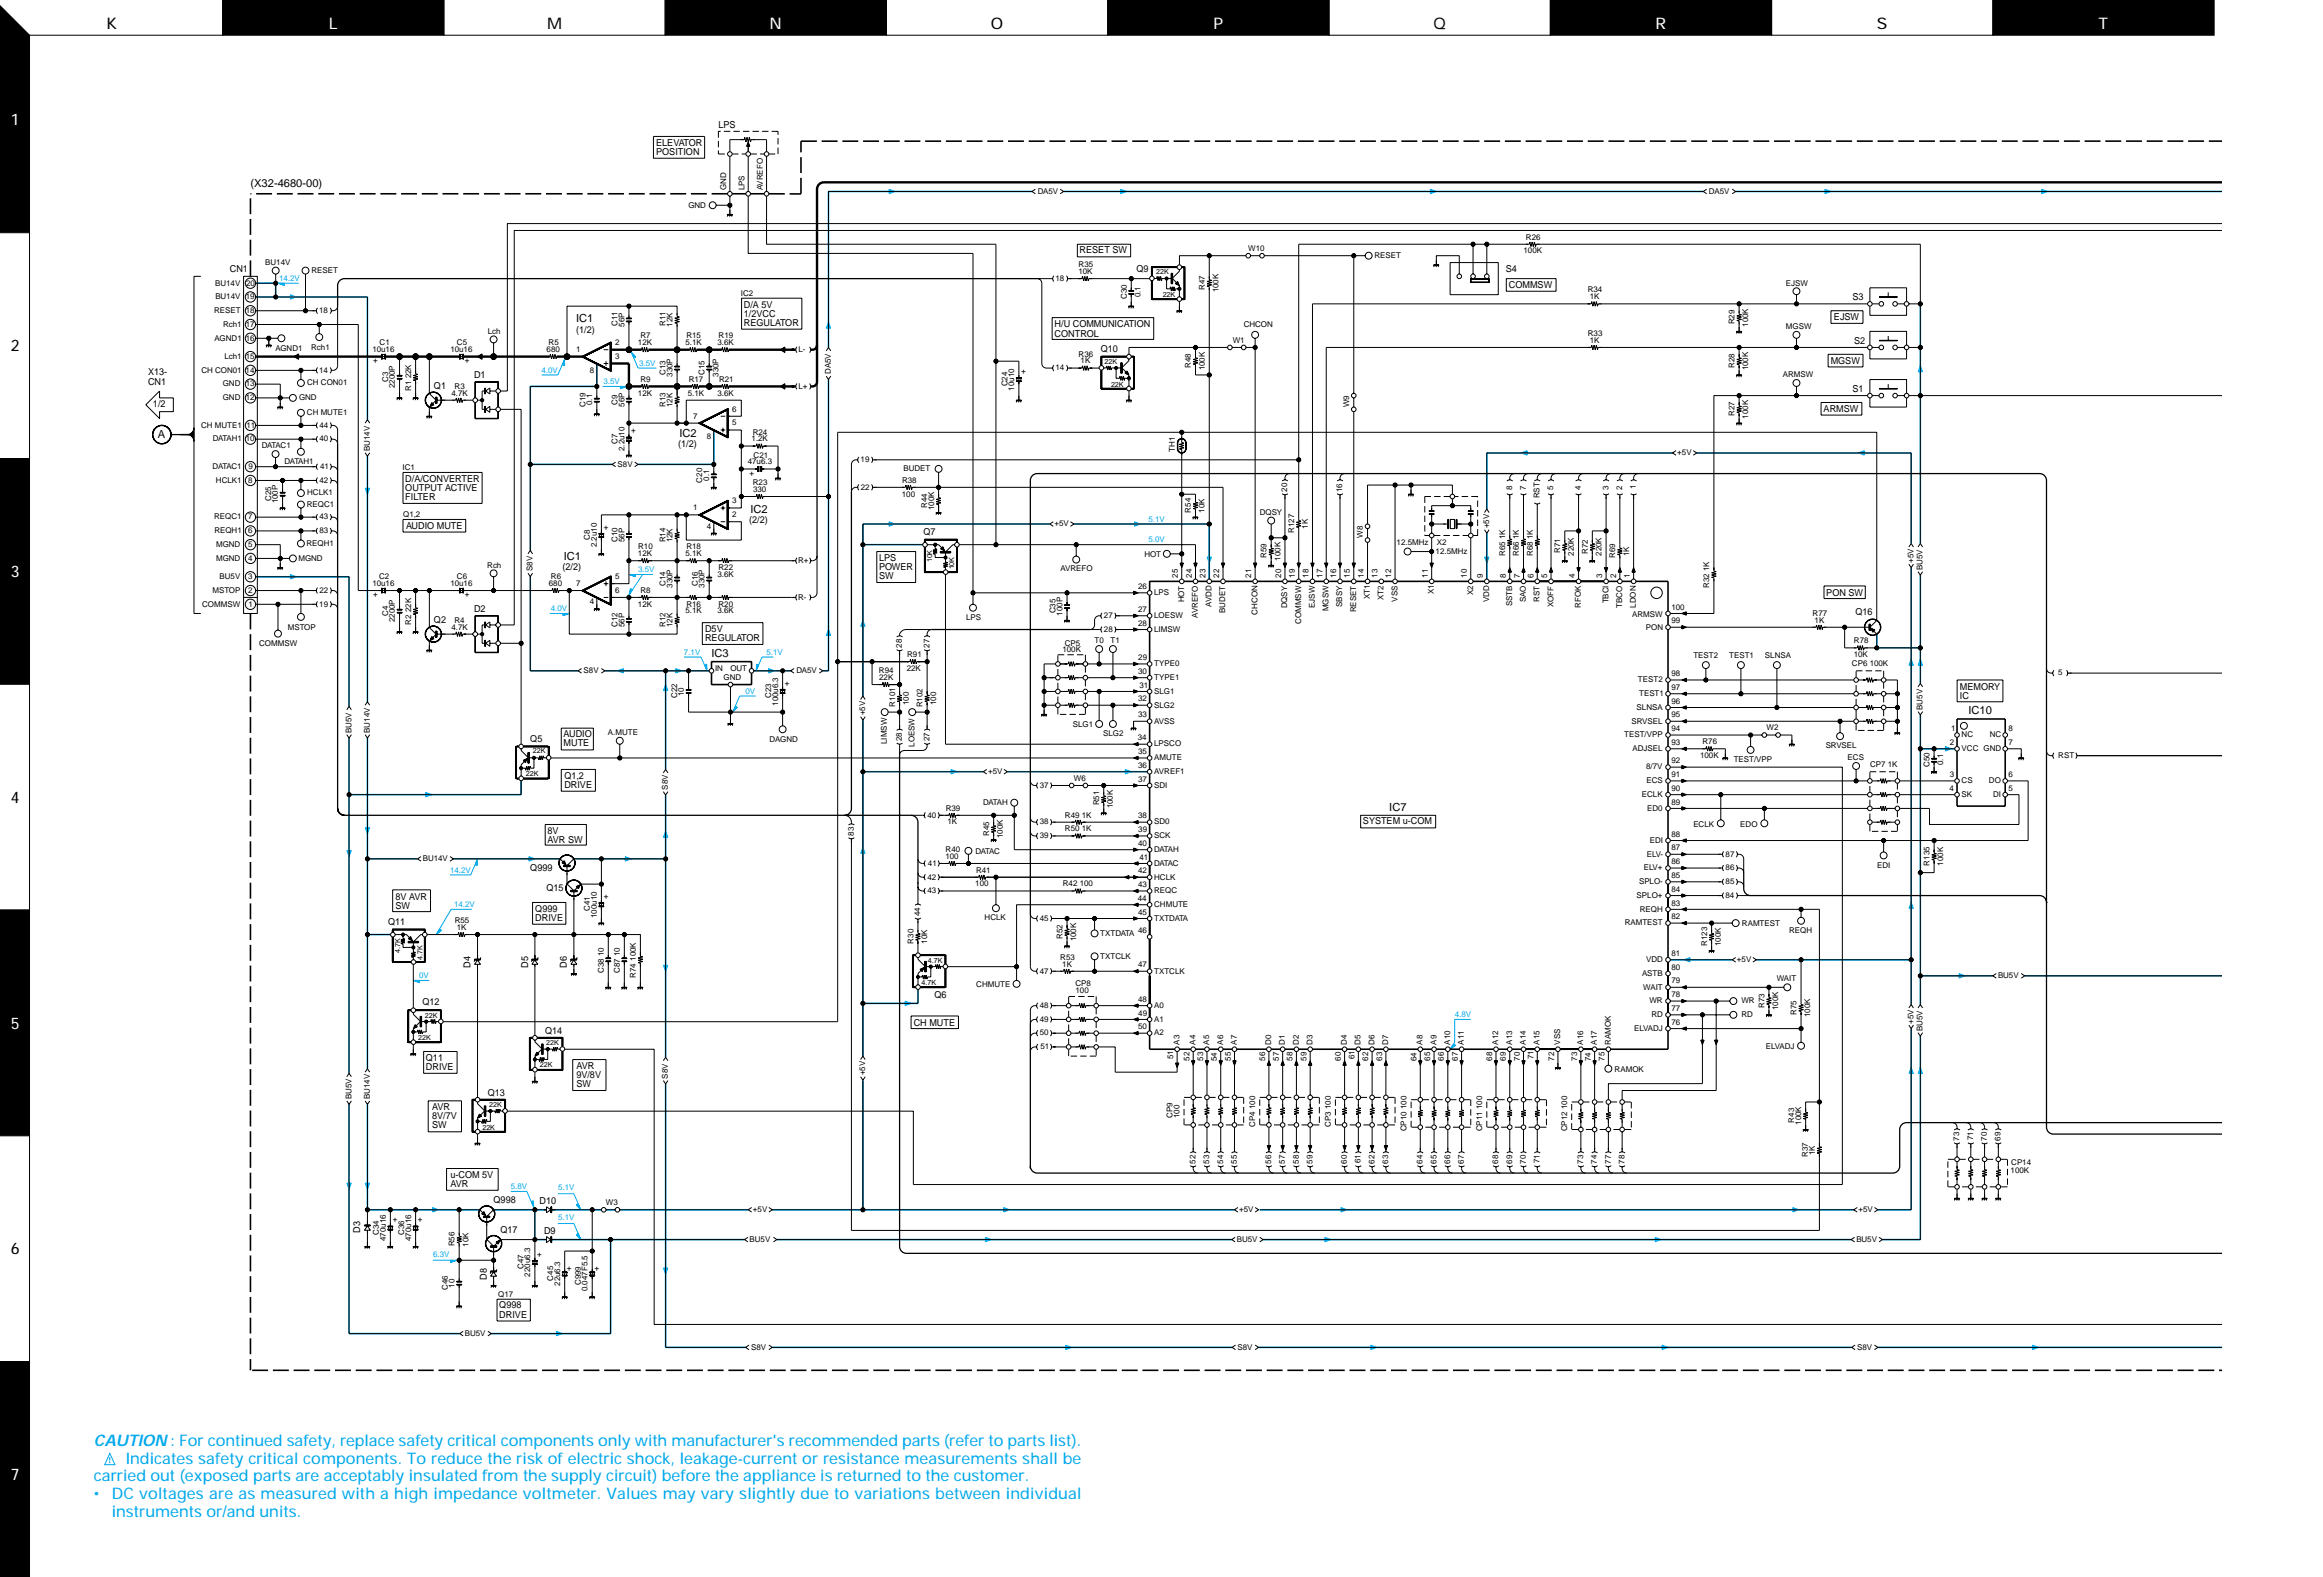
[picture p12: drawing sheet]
<svg xmlns="http://www.w3.org/2000/svg" width="412mm" height="279mm" viewBox="0 0 412 279" stroke-linecap="round" stroke-linejoin="round" font-family="sans-serif">
<defs><g id="words">
<text font-size="2.9" fill="#00a9ec" x="16.6" y="256.1">CAUTION : For continued safety, replace safety critical components only with manufacturer's recommended parts (refer to parts list).</text>
<g font-size="2.8">
<text x="18.9" y="5.2">K</text>
<text x="96.9" y="5.2">M</text>
<text x="175.6" y="5.2">O</text>
<text x="254" y="5.2">Q</text>
<text x="332.6" y="5.2">S</text>
<text x="1.9" y="62.2">2</text>
<text x="1.9" y="142.2">4</text>
<text x="1.9" y="222.2">6</text>
</g>
<g font-size="2.8" fill="#fff">
<text x="58.3" y="5.2">L</text>
<text x="136.4" y="5.2">N</text>
<text x="215.1" y="5.2">P</text>
<text x="293.4" y="5.2">R</text>
<text x="371.9" y="5.2">T</text>
<text x="1.9" y="22.2">1</text>
<text x="1.9" y="102.2">3</text>
<text x="1.9" y="182.2">5</text>
<text x="1.9" y="262.2">7</text>
</g>
<g font-size="2.8" fill="#00a9ec">
<text x="16.6" y="262.5">carried out (exposed parts are acceptably insulated from the supply circuit) before the appliance is returned to the customer.</text>
<text x="22.3" y="259.3">Indicates safety critical components. To reduce the risk of electric shock, leakage-current or resistance measurements shall be</text>
<text x="16.6" y="265.6">•</text>
<text x="19.8" y="265.6">DC voltages are as measured with a high impedance voltmeter. Values may vary slightly due to variations between individual</text>
<text x="19.8" y="268.8">instruments or/and units.</text>
</g>
<g font-size="2">
<text x="44.4" y="33.1">(X32-4680-00)</text>
<text x="102.1" y="57.1">IC1</text>
<text x="28" y="77.7">A</text>
<text x="120.4" y="77.4">IC2</text>
<text x="133" y="90.8">IC2</text>
<text x="99.9" y="99.2">IC1</text>
<text x="126.1" y="116.4">IC3</text>
<text x="348.8" y="126.5">IC10</text>
<text x="246.2" y="143.6">IC7</text>
</g>
<g font-size="1.7">
<text x="127.3" y="22.7">LPS</text>
<text x="116.3" y="25.9">ELEVATOR</text>
<text x="116.3" y="27.5">POSITION</text>
<text x="191.3" y="44.9">RESET SW</text>
<text x="40.7" y="48.1">CN1</text>
<text x="201.4" y="48.3">Q9</text>
<text x="266.8" y="48.3">S4</text>
<text x="267.4" y="51.1">COMMSW</text>
<text x="328.3" y="53.2">S3</text>
<text x="102.1" y="59.1">(1/2)</text>
<text x="131.8" y="57.8">REGULATOR</text>
<text x="131.8" y="56.2">1/2VCC</text>
<text x="131.8" y="54.5">D/A 5V</text>
<text x="186.9" y="58">H/U COMMUNICATION</text>
<text x="186.9" y="59.6">CONTROL</text>
<text x="325" y="56.8">EJSW</text>
<text x="195.1" y="62.3">Q10</text>
<text x="324.4" y="64.5">MGSW</text>
<text x="328.6" y="60.9">S2</text>
<text x="26.2" y="68.1">CN1</text>
<text x="26.2" y="66.5">X13-</text>
<text x="76.9" y="68.9">Q1</text>
<text x="84" y="66.9">D1</text>
<text x="328.3" y="69.5">S1</text>
<text x="27.1" y="72.2">1/2</text>
<text x="323.2" y="73">ARMSW</text>
<text x="120.2" y="79.2">(1/2)</text>
<text x="71.8" y="85.4">D/A/CONVERTER</text>
<text x="71.8" y="87">OUTPUT ACTIVE</text>
<text x="71.8" y="88.6">FILTER</text>
<text x="72" y="93.8">AUDIO MUTE</text>
<text x="132.8" y="92.6">(2/2)</text>
<text x="163.7" y="94.8">Q7</text>
<text x="99.7" y="100.9">(2/2)</text>
<text x="155.8" y="99.3">LPS</text>
<text x="155.8" y="101">POWER</text>
<text x="155.8" y="102.6">SW</text>
<text x="323.7" y="105.6">PON SW</text>
<text x="76.9" y="110.3">Q2</text>
<text x="84" y="108.4">D2</text>
<text x="125" y="113.6">REGULATOR</text>
<text x="125" y="112">D5V</text>
<text x="328.8" y="108.9">Q16</text>
<text x="347.3" y="122.2">MEMORY</text>
<text x="347.3" y="123.9">IC</text>
<text x="94" y="131.5">Q5</text>
<text x="99.9" y="130.6">AUDIO</text>
<text x="99.9" y="132.3">MUTE</text>
<text x="100" y="138">Q1,2</text>
<text x="100" y="139.6">DRIVE</text>
<text x="97" y="149.3">AVR SW</text>
<text x="97" y="147.7">8V</text>
<text x="241.5" y="146.1">SYSTEM u-COM</text>
<text x="94" y="154.3">Q999</text>
<text x="70.1" y="159.4">8V AVR</text>
<text x="70.1" y="161">SW</text>
<text x="94.9" y="161.6">Q999</text>
<text x="96.8" y="157.9">Q15</text>
<text x="68.8" y="163.8">Q11</text>
<text x="94.9" y="163.2">DRIVE</text>
<text x="83.4" y="171.5" transform="rotate(-90 83.4 171.5)">D4</text>
<text x="93.6" y="171.5" transform="rotate(-90 93.6 171.5)">D5</text>
<text x="100.5" y="171.5" transform="rotate(-90 100.5 171.5)">D6</text>
<text x="74.9" y="178">Q12</text>
<text x="165.6" y="176.8">Q6</text>
<text x="96.6" y="183.1">Q14</text>
<text x="161.9" y="181.7">CH MUTE</text>
<text x="75.5" y="189.6">DRIVE</text>
<text x="75.5" y="187.9">Q11</text>
<text x="102.1" y="189.3">AVR</text>
<text x="102.1" y="191">9V/8V</text>
<text x="76.6" y="196.7">AVR</text>
<text x="86.4" y="194.1">Q13</text>
<text x="102.1" y="192.6">SW</text>
<text x="76.6" y="199.9">SW</text>
<text x="76.6" y="198.3">8V/7V</text>
<text x="79.8" y="208.7">u-COM 5V</text>
<text x="79.8" y="210.3">AVR</text>
<text x="87.5" y="213.2">Q998</text>
<text x="95.6" y="213.3">D10</text>
<text x="63.8" y="218.4" transform="rotate(-90 63.8 218.4)">D3</text>
<text x="88.7" y="218.5">Q17</text>
<text x="96.4" y="218.6">D9</text>
<text x="86.3" y="226.7" transform="rotate(-90 86.3 226.7)">D8</text>
<text x="88.5" y="233.4">DRIVE</text>
<text x="88.5" y="231.8">Q998</text>
</g>
<g font-size="1.4">
<text x="128.7" y="33.7" transform="rotate(-90 128.7 33.7)">GND</text>
<text x="131.9" y="33.7" transform="rotate(-90 131.9 33.7)">LPS</text>
<text x="135.2" y="33.7" transform="rotate(-90 135.2 33.7)">AVREFO</text>
<text x="183.9" y="34.3">DA5V</text>
<text x="302.9" y="34.3">DA5V</text>
<text x="122" y="36.8">GND</text>
<text x="47" y="46.9">BU14V</text>
<text x="191.2" y="47.3">R35</text>
<text x="221.2" y="44.5">W10</text>
<text x="243.6" y="45.7">RESET</text>
<text x="270" y="44.9">100K</text>
<text x="270.4" y="42.5">R26</text>
<text x="38.1" y="50.6">BU14V</text>
<text x="38.2" y="53">BU14V</text>
<text x="43.6" y="53">19</text>
<text x="43.6" y="50.6">20</text>
<text x="55.2" y="48.4">RESET</text>
<text x="131.3" y="52.4">IC2</text>
<text x="187.1" y="49.8">18</text>
<text x="191.1" y="48.6">10K</text>
<text x="199.7" y="53" transform="rotate(-90 199.7 53)">C30</text>
<text x="202.1" y="52.7" transform="rotate(-90 202.1 52.7)">0.1</text>
<text x="213.5" y="51.4" transform="rotate(-90 213.5 51.4)">R47</text>
<text x="215.9" y="51.8" transform="rotate(-90 215.9 51.8)">100K</text>
<text x="281.4" y="51.8">R34</text>
<text x="281.8" y="53">1K</text>
<text x="316.5" y="50.6">EJSW</text>
<text x="37.9" y="55.5">RESET</text>
<text x="39.5" y="57.9">Rch1</text>
<text x="43.6" y="55.5">18</text>
<text x="43.6" y="57.9">17</text>
<text x="56.6" y="55.5">18</text>
<text x="86.4" y="59.1">Lch</text>
<text x="109.4" y="57.7" transform="rotate(-90 109.4 57.7)">C11</text>
<text x="110.6" y="57.9" transform="rotate(-90 110.6 57.9)">56P</text>
<text x="113.5" y="59.9">R7</text>
<text x="118" y="57.8" transform="rotate(-90 118 57.8)">R11</text>
<text x="119.2" y="57.9" transform="rotate(-90 119.2 57.9)">12K</text>
<text x="121.6" y="59.9">R15</text>
<text x="127.4" y="59.9">R19</text>
<text x="220.4" y="57.9">CHCON</text>
<text x="281.4" y="59.5">R33</text>
<text x="307.4" y="57.5" transform="rotate(-90 307.4 57.5)">R29</text>
<text x="309.8" y="57.9" transform="rotate(-90 309.8 57.9)">100K</text>
<text x="316.5" y="58.3">MGSW</text>
<text x="38" y="60.3">AGND1</text>
<text x="39.8" y="63.6">Lch1</text>
<text x="43.6" y="60.3">16</text>
<text x="43.6" y="63.6">15</text>
<text x="48.8" y="62.2">AGND1</text>
<text x="55.2" y="62">Rch1</text>
<text x="66" y="62.4">10u16</text>
<text x="66.1" y="64.4">+</text>
<text x="67.3" y="61.1">C1</text>
<text x="79.8" y="62.4">10u16</text>
<text x="81" y="61.1">C5</text>
<text x="82.4" y="64.4">+</text>
<text x="96.9" y="62.4">680</text>
<text x="97.2" y="61.2">R5</text>
<text x="102.1" y="62.4">1</text>
<text x="109" y="61.1">2</text>
<text x="109" y="63.6">3</text>
<text x="113.1" y="61.2">12K</text>
<text x="121.5" y="61.2">5.1K</text>
<text x="127.2" y="61.2">3.6K</text>
<text x="141.5" y="62.4">L-</text>
<text x="187" y="65.6">14</text>
<text x="191.2" y="63.2">R36</text>
<text x="191.5" y="64.4">1K</text>
<text x="211.1" y="65.2" transform="rotate(-90 211.1 65.2)">R48</text>
<text x="213.5" y="65.6" transform="rotate(-90 213.5 65.6)">100K</text>
<text x="218.5" y="60.7">W1</text>
<text x="281.8" y="60.7">1K</text>
<text x="307.4" y="65.2" transform="rotate(-90 307.4 65.2)">R28</text>
<text x="309.8" y="65.6" transform="rotate(-90 309.8 65.6)">100K</text>
<text x="35.7" y="66">CH CON01</text>
<text x="39.5" y="68.5">GND</text>
<text x="39.5" y="70.9">GND</text>
<text x="43.5" y="66">14</text>
<text x="43.6" y="68.5">13</text>
<text x="43.6" y="70.9">12</text>
<text x="53" y="70.9">GND</text>
<text x="54.4" y="68.3">CH CON01</text>
<text x="56.5" y="66">14</text>
<text x="68.8" y="67.6" transform="rotate(-90 68.8 67.6)">C3</text>
<text x="70" y="68.8" transform="rotate(-90 70 68.8)">2200P</text>
<text x="72.8" y="69.2" transform="rotate(-90 72.8 69.2)">R1 22K</text>
<text x="80" y="70.1">4.7K</text>
<text x="80.6" y="68.9">R3</text>
<text x="104.6" y="66">8</text>
<text x="105" y="71.8" transform="rotate(-90 105 71.8)">0.1</text>
<text x="109.4" y="71.7" transform="rotate(-90 109.4 71.7)">C9</text>
<text x="113.1" y="70.1">12K</text>
<text x="113.5" y="67.7">R9</text>
<text x="118" y="66.4" transform="rotate(-90 118 66.4)">C13</text>
<text x="119.2" y="66.8" transform="rotate(-90 119.2 66.8)">330P</text>
<text x="121.9" y="70.1">5.1K</text>
<text x="122.1" y="67.7">R17</text>
<text x="124.9" y="66.4" transform="rotate(-90 124.9 66.4)">C15</text>
<text x="127.2" y="70.1">3.6K</text>
<text x="127.3" y="66.8" transform="rotate(-90 127.3 66.8)">330P</text>
<text x="127.5" y="67.7">R21</text>
<text x="141.5" y="68.9">L+</text>
<text x="147.2" y="66.2" transform="rotate(-90 147.2 66.2)">DA5V</text>
<text x="178.5" y="68.4" transform="rotate(-90 178.5 68.4)">C24</text>
<text x="179.8" y="69.2" transform="rotate(-90 179.8 69.2)">10u10</text>
<text x="181.8" y="66.2" transform="rotate(-90 181.8 66.2)">+</text>
<text x="315.9" y="66.8">ARMSW</text>
<text x="35.6" y="75.8">CH MUTE1</text>
<text x="43.7" y="75.8">11</text>
<text x="54.4" y="73.5">CH MUTE1</text>
<text x="56.6" y="75.8">44</text>
<text x="103.7" y="72.1" transform="rotate(-90 103.7 72.1)">C19</text>
<text x="110.6" y="72.1" transform="rotate(-90 110.6 72.1)">56P</text>
<text x="111.9" y="76.8">+</text>
<text x="118" y="72.1" transform="rotate(-90 118 72.1)">R13</text>
<text x="119.2" y="72.1" transform="rotate(-90 119.2 72.1)">12K</text>
<text x="122.8" y="74.2">7</text>
<text x="125.3" y="77.8">8</text>
<text x="129.8" y="72.9">6</text>
<text x="129.8" y="75.4">5</text>
<text x="133.4" y="77">R24</text>
<text x="239.1" y="72.1" transform="rotate(-90 239.1 72.1)">W9</text>
<text x="307.4" y="73.7" transform="rotate(-90 307.4 73.7)">R27</text>
<text x="309.8" y="74.2" transform="rotate(-90 309.8 74.2)">100K</text>
<text x="37.7" y="83.1">DATAC1</text>
<text x="37.7" y="78.2">DATAH1</text>
<text x="43.6" y="78.2">10</text>
<text x="44" y="83.1">9</text>
<text x="46.4" y="79.4">DATAC1</text>
<text x="50.4" y="82.1">DATAH1</text>
<text x="56.6" y="78.2">40</text>
<text x="56.7" y="83.1">41</text>
<text x="65.5" y="79.9" transform="rotate(-90 65.5 79.9)">BU14V</text>
<text x="71.4" y="83.2">IC1</text>
<text x="109.4" y="78.6" transform="rotate(-90 109.4 78.6)">C7</text>
<text x="109.5" y="82.7">S8V</text>
<text x="110.6" y="79.9" transform="rotate(-90 110.6 79.9)">2.2u10</text>
<text x="132.5" y="82.3">47u6.3</text>
<text x="133.2" y="78.2">1.2K</text>
<text x="133.6" y="81.1">C21</text>
<text x="152.5" y="81.9">19</text>
<text x="160.1" y="83.5">BUDET</text>
<text x="208.2" y="80" transform="rotate(-90 208.2 80)">TH1</text>
<text x="297.3" y="80.7">+5V</text>
<text x="38.3" y="85.5">HCLK1</text>
<text x="44" y="85.5">8</text>
<text x="48" y="88.7" transform="rotate(-90 48 88.7)">C25</text>
<text x="49.3" y="89.2" transform="rotate(-90 49.3 89.2)">100P</text>
<text x="54.4" y="89.8">REQC1</text>
<text x="54.4" y="87.8">HCLK1</text>
<text x="56.6" y="85.5">42</text>
<text x="124.5" y="85.5" transform="rotate(-90 124.5 85.5)">C20</text>
<text x="125.7" y="85.2" transform="rotate(-90 125.7 85.2)">0.1</text>
<text x="129.8" y="89.2">3</text>
<text x="132.8" y="84.3">+</text>
<text x="133.4" y="85.9">R23</text>
<text x="133.5" y="87.2">330</text>
<text x="152.6" y="86.7">22</text>
<text x="159.8" y="88">100</text>
<text x="159.9" y="85.5">R38</text>
<text x="164.3" y="90" transform="rotate(-90 164.3 90)">R44</text>
<text x="228.1" y="87.1" transform="rotate(-90 228.1 87.1)">20</text>
<text x="237.9" y="87.2" transform="rotate(-90 237.9 87.2)">16</text>
<text x="268" y="86.7" transform="rotate(-90 268 86.7)">8</text>
<text x="270.4" y="86.7" transform="rotate(-90 270.4 86.7)">7</text>
<text x="272.8" y="88.3" transform="rotate(-90 272.8 88.3)">RST</text>
<text x="275.3" y="86.7" transform="rotate(-90 275.3 86.7)">5</text>
<text x="280.2" y="86.7" transform="rotate(-90 280.2 86.7)">4</text>
<text x="285" y="86.7" transform="rotate(-90 285 86.7)">3</text>
<text x="287.5" y="86.7" transform="rotate(-90 287.5 86.7)">2</text>
<text x="289.9" y="86.7" transform="rotate(-90 289.9 86.7)">1</text>
<text x="38" y="92">REQC1</text>
<text x="38" y="94.5">REQH1</text>
<text x="44" y="94.5">6</text>
<text x="44" y="92">7</text>
<text x="56.6" y="94.5">83</text>
<text x="56.6" y="92">43</text>
<text x="71.4" y="91.6">Q1,2</text>
<text x="104.6" y="95.7" transform="rotate(-90 104.6 95.7)">C8</text>
<text x="107" y="93.9">+</text>
<text x="122.8" y="90.4">1</text>
<text x="125.3" y="93.7">4</text>
<text x="129.8" y="91.6">2</text>
<text x="165.5" y="90.4" transform="rotate(-90 165.5 90.4)">100K</text>
<text x="186.9" y="93.2">+5V</text>
<text x="211.1" y="90.8" transform="rotate(-90 211.1 90.8)">R54</text>
<text x="213.5" y="90.8" transform="rotate(-90 213.5 90.8)">10K</text>
<text x="223.3" y="91.2">DQSY</text>
<text x="229.4" y="94.4" transform="rotate(-90 229.4 94.4)">R127</text>
<text x="231.8" y="93.7" transform="rotate(-90 231.8 93.7)">1K</text>
<text x="241.5" y="95.3" transform="rotate(-90 241.5 95.3)">W8</text>
<text x="263.9" y="93.6" transform="rotate(-90 263.9 93.6)">+5V</text>
<text x="38.3" y="96.9">MGND</text>
<text x="38.3" y="99.3">MGND</text>
<text x="44" y="99.3">4</text>
<text x="44" y="96.9">5</text>
<text x="52.9" y="99.3">MGND</text>
<text x="54.3" y="96.7">REQH1</text>
<text x="86.4" y="100.6">Rch</text>
<text x="94.4" y="101.2" transform="rotate(-90 94.4 101.2)">S8V</text>
<text x="105.8" y="97" transform="rotate(-90 105.8 97)">2.2u10</text>
<text x="109.4" y="96.1" transform="rotate(-90 109.4 96.1)">C10</text>
<text x="110.6" y="96.1" transform="rotate(-90 110.6 96.1)">56P</text>
<text x="113.1" y="98.5">12K</text>
<text x="113.1" y="97.3">R10</text>
<text x="118" y="96.1" transform="rotate(-90 118 96.1)">R14</text>
<text x="119.2" y="96.1" transform="rotate(-90 119.2 96.1)">12K</text>
<text x="121.5" y="98.5">5.1K</text>
<text x="121.6" y="97.3">R18</text>
<text x="127.3" y="101">R22</text>
<text x="141.4" y="99.8">R+</text>
<text x="187.9" y="101.3">AVREFO</text>
<text x="202.8" y="98.6">HOT</text>
<text x="224.5" y="98.9" transform="rotate(-90 224.5 98.9)">R59</text>
<text x="226.9" y="99.3" transform="rotate(-90 226.9 99.3)">100K</text>
<text x="247.5" y="96.6">12.5MHz</text>
<text x="254.4" y="98.1">12.5MHz</text>
<text x="254.6" y="96.6">X2</text>
<text x="266.8" y="98.5" transform="rotate(-90 266.8 98.5)">R65 1K</text>
<text x="269.2" y="98.5" transform="rotate(-90 269.2 98.5)">R66 1K</text>
<text x="271.6" y="98.5" transform="rotate(-90 271.6 98.5)">R68 1K</text>
<text x="276.5" y="98" transform="rotate(-90 276.5 98)">R71</text>
<text x="278.9" y="98.5" transform="rotate(-90 278.9 98.5)">220K</text>
<text x="281.4" y="98.1" transform="rotate(-90 281.4 98.1)">R72</text>
<text x="283.8" y="98.5" transform="rotate(-90 283.8 98.5)">220K</text>
<text x="286.3" y="98.9" transform="rotate(-90 286.3 98.9)">R69</text>
<text x="288.7" y="98.6" transform="rotate(-90 288.7 98.6)">1K</text>
<text x="339.1" y="99.7" transform="rotate(-90 339.1 99.7)">+5V</text>
<text x="340.7" y="101" transform="rotate(-90 340.7 101)">BU5V</text>
<text x="35.8" y="107.5">COMMSW</text>
<text x="37.7" y="105">MSTOP</text>
<text x="38.9" y="102.6">BU5V</text>
<text x="44" y="102.6">3</text>
<text x="44" y="105">2</text>
<text x="44.1" y="107.5">1</text>
<text x="56.6" y="107.5">19</text>
<text x="56.6" y="105">22</text>
<text x="66" y="103.8">10u16</text>
<text x="66.1" y="105.8">+</text>
<text x="67.2" y="102.6">C2</text>
<text x="79.8" y="103.8">10u16</text>
<text x="81" y="102.6">C6</text>
<text x="82.4" y="105.8">+</text>
<text x="97.3" y="103.8">680</text>
<text x="97.6" y="102.6">R6</text>
<text x="102.1" y="103.8">7</text>
<text x="104.6" y="107.1">4</text>
<text x="109" y="102.6">5</text>
<text x="109" y="105">6</text>
<text x="113.1" y="107.5">12K</text>
<text x="113.5" y="105">R8</text>
<text x="118" y="103.8" transform="rotate(-90 118 103.8)">C14</text>
<text x="119.2" y="104.2" transform="rotate(-90 119.2 104.2)">330P</text>
<text x="121.6" y="107.5">R16</text>
<text x="123.7" y="103.8" transform="rotate(-90 123.7 103.8)">C16</text>
<text x="124.9" y="104.2" transform="rotate(-90 124.9 104.2)">330P</text>
<text x="127.2" y="102.2">3.6K</text>
<text x="127.3" y="107.5">R20</text>
<text x="141.4" y="106.3">R-</text>
<text x="201.7" y="104.4">26</text>
<text x="204.6" y="105.4">LPS</text>
<text x="208.8" y="102.4" transform="rotate(-90 208.8 102.4)">25</text>
<text x="209.8" y="106.7" transform="rotate(-90 209.8 106.7)">HOT</text>
<text x="211.2" y="102.4" transform="rotate(-90 211.2 102.4)">24</text>
<text x="213.6" y="102.4" transform="rotate(-90 213.6 102.4)">23</text>
<text x="214.7" y="107.6" transform="rotate(-90 214.7 107.6)">AVDD</text>
<text x="216.1" y="102.4" transform="rotate(-90 216.1 102.4)">22</text>
<text x="221.8" y="102.4" transform="rotate(-90 221.8 102.4)">21</text>
<text x="227" y="102.4" transform="rotate(-90 227 102.4)">20</text>
<text x="228.1" y="107.8" transform="rotate(-90 228.1 107.8)">DQSY</text>
<text x="229.5" y="102.4" transform="rotate(-90 229.5 102.4)">19</text>
<text x="231.9" y="102.4" transform="rotate(-90 231.9 102.4)">18</text>
<text x="233" y="107.7" transform="rotate(-90 233 107.7)">EJSW</text>
<text x="234.4" y="102.4" transform="rotate(-90 234.4 102.4)">17</text>
<text x="236.8" y="102.4" transform="rotate(-90 236.8 102.4)">16</text>
<text x="237.9" y="107.6" transform="rotate(-90 237.9 107.6)">SBSY</text>
<text x="239.2" y="102.4" transform="rotate(-90 239.2 102.4)">15</text>
<text x="241.7" y="102.4" transform="rotate(-90 241.7 102.4)">14</text>
<text x="242.8" y="106.2" transform="rotate(-90 242.8 106.2)">XT1</text>
<text x="244.1" y="102.4" transform="rotate(-90 244.1 102.4)">13</text>
<text x="245.2" y="106.4" transform="rotate(-90 245.2 106.4)">XT2</text>
<text x="246.6" y="102.4" transform="rotate(-90 246.6 102.4)">12</text>
<text x="247.6" y="106.6" transform="rotate(-90 247.6 106.6)">VSS</text>
<text x="253" y="102.4" transform="rotate(-90 253 102.4)">11</text>
<text x="254.1" y="105.3" transform="rotate(-90 254.1 105.3)">X1</text>
<text x="260" y="102.4" transform="rotate(-90 260 102.4)">10</text>
<text x="261.1" y="105.5" transform="rotate(-90 261.1 105.5)">X2</text>
<text x="262.8" y="102.4" transform="rotate(-90 262.8 102.4)">9</text>
<text x="263.9" y="106.7" transform="rotate(-90 263.9 106.7)">VDD</text>
<text x="266.9" y="102.4" transform="rotate(-90 266.9 102.4)">8</text>
<text x="268" y="107.5" transform="rotate(-90 268 107.5)">SSTB</text>
<text x="269.3" y="102.4" transform="rotate(-90 269.3 102.4)">7</text>
<text x="270.4" y="106.7" transform="rotate(-90 270.4 106.7)">SAO</text>
<text x="271.8" y="102.4" transform="rotate(-90 271.8 102.4)">6</text>
<text x="272.8" y="106.6" transform="rotate(-90 272.8 106.6)">RST</text>
<text x="274.2" y="102.4" transform="rotate(-90 274.2 102.4)">5</text>
<text x="275.3" y="107.6" transform="rotate(-90 275.3 107.6)">XOFF</text>
<text x="279.1" y="102.4" transform="rotate(-90 279.1 102.4)">4</text>
<text x="280.2" y="107.7" transform="rotate(-90 280.2 107.7)">RFOK</text>
<text x="284" y="102.4" transform="rotate(-90 284 102.4)">3</text>
<text x="285" y="106.9" transform="rotate(-90 285 106.9)">TBCI</text>
<text x="286.4" y="102.4" transform="rotate(-90 286.4 102.4)">2</text>
<text x="287.5" y="107.7" transform="rotate(-90 287.5 107.7)">TBCO</text>
<text x="288.8" y="102.4" transform="rotate(-90 288.8 102.4)">1</text>
<text x="289.9" y="107.7" transform="rotate(-90 289.9 107.7)">LDON</text>
<text x="302.9" y="104.2" transform="rotate(-90 302.9 104.2)">R32 1K</text>
<text x="51" y="111.6">MSTOP</text>
<text x="68.8" y="109.1" transform="rotate(-90 68.8 109.1)">C4</text>
<text x="70" y="110.2" transform="rotate(-90 70 110.2)">2200P</text>
<text x="72.8" y="110.7" transform="rotate(-90 72.8 110.7)">R2 22K</text>
<text x="80" y="111.5">4.7K</text>
<text x="80.5" y="110.3">R4</text>
<text x="109.4" y="111.1" transform="rotate(-90 109.4 111.1)">C12</text>
<text x="110.6" y="111.1" transform="rotate(-90 110.6 111.1)">56P</text>
<text x="118" y="111.1" transform="rotate(-90 118 111.1)">R12</text>
<text x="119.2" y="111.1" transform="rotate(-90 119.2 111.1)">12K</text>
<text x="121.5" y="108.7">5.1K</text>
<text x="127.2" y="108.7">3.6K</text>
<text x="171.2" y="109.9">LPS</text>
<text x="187.1" y="108.7" transform="rotate(-90 187.1 108.7)">C35</text>
<text x="188.3" y="109.1" transform="rotate(-90 188.3 109.1)">100P</text>
<text x="194" y="114">T0</text>
<text x="195.6" y="111.9">28</text>
<text x="195.6" y="109.5">27</text>
<text x="196.8" y="114">T1</text>
<text x="201.7" y="110.9">28</text>
<text x="201.7" y="108.4">27</text>
<text x="204.6" y="111.9">LIMSW</text>
<text x="204.6" y="109.5">LOESW</text>
<text x="212.3" y="109.5" transform="rotate(-90 212.3 109.5)">AVREFO</text>
<text x="217.2" y="108.6" transform="rotate(-90 217.2 108.6)">BUDET</text>
<text x="222.8" y="108.9" transform="rotate(-90 222.8 108.9)">CHCON</text>
<text x="230.6" y="110.5" transform="rotate(-90 230.6 110.5)">COMMSW</text>
<text x="235.4" y="108.3" transform="rotate(-90 235.4 108.3)">MGSW</text>
<text x="240.3" y="108.5" transform="rotate(-90 240.3 108.5)">RESET</text>
<text x="289.3" y="109.3">ARMSW</text>
<text x="291.7" y="111.5">PON</text>
<text x="296.2" y="110.5">99</text>
<text x="296.2" y="108">100</text>
<text x="321.2" y="109.1">R77</text>
<text x="321.6" y="110.3">1K</text>
<text x="328.6" y="114">R78</text>
<text x="45.9" y="114.5">COMMSW</text>
<text x="103.4" y="119.3">S8V</text>
<text x="126.7" y="118.9">IN</text>
<text x="129.4" y="118.9">OUT</text>
<text x="141.1" y="119.3">DA5V</text>
<text x="155.8" y="119.3">R94</text>
<text x="159.8" y="114.7" transform="rotate(-90 159.8 114.7)">28</text>
<text x="160.7" y="118.8">22K</text>
<text x="160.8" y="116.4">R91</text>
<text x="164.7" y="114.7" transform="rotate(-90 164.7 114.7)">27</text>
<text x="188.3" y="115.6">100K</text>
<text x="188.7" y="114.4">CP5</text>
<text x="201.7" y="119.4">30</text>
<text x="201.7" y="117">29</text>
<text x="204.6" y="118">TYPE0</text>
<text x="296.2" y="119.8">98</text>
<text x="300.1" y="116.6">TEST2</text>
<text x="306.5" y="116.6">TEST1</text>
<text x="312.8" y="116.6">SLNSA</text>
<text x="328.2" y="118">CP6 100K</text>
<text x="328.5" y="116.4">10K</text>
<text x="364.7" y="119.7">5</text>
<text x="120" y="123.7" transform="rotate(-90 120 123.7)">C22</text>
<text x="121.2" y="123.3" transform="rotate(-90 121.2 123.3)">10</text>
<text x="128.2" y="120.6">GND</text>
<text x="136.7" y="123.7" transform="rotate(-90 136.7 123.7)">C23</text>
<text x="137.9" y="125.1" transform="rotate(-90 137.9 125.1)">100u6.3</text>
<text x="139.1" y="121.5">+</text>
<text x="155.8" y="120.5">22K</text>
<text x="158.6" y="125.2" transform="rotate(-90 158.6 125.2)">R101</text>
<text x="161.1" y="124.9" transform="rotate(-90 161.1 124.9)">100</text>
<text x="163.5" y="125.3" transform="rotate(-90 163.5 125.3)">R102</text>
<text x="165.9" y="124.9" transform="rotate(-90 165.9 124.9)">100</text>
<text x="201.7" y="124.3">32</text>
<text x="201.9" y="121.8">31</text>
<text x="204.6" y="125.4">SLG2</text>
<text x="204.6" y="122.9">SLG1</text>
<text x="204.6" y="120.5">TYPE1</text>
<text x="290.1" y="125.8">SLNSA</text>
<text x="290.3" y="120.9">TEST2</text>
<text x="290.5" y="123.3">TEST1</text>
<text x="296.2" y="124.7">96</text>
<text x="296.2" y="122.2">97</text>
<text x="340.7" y="125.8" transform="rotate(-90 340.7 125.8)">BU5V</text>
<text x="62.3" y="129.9" transform="rotate(-90 62.3 129.9)">BU5V</text>
<text x="65.5" y="129.8" transform="rotate(-90 65.5 129.8)">BU14V</text>
<text x="107.7" y="130.2">A.MUTE</text>
<text x="136.4" y="131.4">DAGND</text>
<text x="153.3" y="126.7" transform="rotate(-90 153.3 126.7)">+5V</text>
<text x="157.2" y="131.8" transform="rotate(-90 157.2 131.8)">LIMSW</text>
<text x="159.8" y="131.3" transform="rotate(-90 159.8 131.3)">28</text>
<text x="164.7" y="131.3" transform="rotate(-90 164.7 131.3)">27</text>
<text x="190.1" y="128.8">SLG1</text>
<text x="195.5" y="130.4">SLG2</text>
<text x="201.7" y="131.2">34</text>
<text x="201.7" y="127.1">33</text>
<text x="204.6" y="128.2">AVSS</text>
<text x="287.9" y="130.6">TEST/VPP</text>
<text x="289.1" y="128.2">SRVSEL</text>
<text x="296.2" y="132">93</text>
<text x="296.2" y="129.5">94</text>
<text x="296.2" y="127.1">95</text>
<text x="301.7" y="131.9">R76</text>
<text x="313.1" y="129.4">W2</text>
<text x="345.6" y="132">2</text>
<text x="345.8" y="129.5">1</text>
<text x="347.6" y="130.6">NC</text>
<text x="352.6" y="130.6">NC</text>
<text x="356" y="132">7</text>
<text x="356" y="129.5">8</text>
<text x="162.1" y="132.3" transform="rotate(-90 162.1 132.3)">LOESW</text>
<text x="175.1" y="137.1">+5V</text>
<text x="201.7" y="136.1">36</text>
<text x="201.7" y="133.6">35</text>
<text x="204.6" y="137.1">AVREF1</text>
<text x="204.6" y="134.7">AMUTE</text>
<text x="204.6" y="132.3">LPSCO</text>
<text x="289.3" y="133.1">ADJSEL</text>
<text x="291.7" y="136.3">8/7V</text>
<text x="296.2" y="137.7">91</text>
<text x="296.2" y="135.2">92</text>
<text x="301.3" y="134.3">100K</text>
<text x="307.3" y="135">TEST/VPP</text>
<text x="323.6" y="132.5">SRVSEL</text>
<text x="327.4" y="134.6">ECS</text>
<text x="331.4" y="135.9">CP7 1K</text>
<text x="342" y="135.9" transform="rotate(-90 342 135.9)">C50</text>
<text x="344.4" y="135.5" transform="rotate(-90 344.4 135.5)">0.1</text>
<text x="345.6" y="137.7">3</text>
<text x="347.6" y="133.1">VCC GND</text>
<text x="356" y="137.7">6</text>
<text x="364.8" y="134.3">RST</text>
<text x="118.4" y="139.9" transform="rotate(-90 118.4 139.9)">S8V</text>
<text x="167.6" y="143.6">R39</text>
<text x="174.2" y="142.6">DATAH</text>
<text x="184.3" y="139.6">37</text>
<text x="190.3" y="138.4">W6</text>
<text x="194.8" y="142.7" transform="rotate(-90 194.8 142.7)">R51</text>
<text x="197.2" y="143.2" transform="rotate(-90 197.2 143.2)">100K</text>
<text x="201.7" y="138.5">37</text>
<text x="204.6" y="139.6">SDI</text>
<text x="291" y="141.2">ECLK</text>
<text x="291.8" y="138.8">ECS</text>
<text x="291.9" y="143.6">ED0</text>
<text x="296.2" y="142.6">89</text>
<text x="296.2" y="140.1">90</text>
<text x="345.5" y="140.1">4</text>
<text x="347.6" y="138.8">CS</text>
<text x="347.6" y="141.2">SK</text>
<text x="352.5" y="138.8">DO</text>
<text x="353.2" y="141.2">DI</text>
<text x="356" y="140.1">5</text>
<text x="151.3" y="148.1" transform="rotate(-90 151.3 148.1)">83</text>
<text x="164.3" y="144.9">40</text>
<text x="167.9" y="146.1">1K</text>
<text x="175.3" y="148.1" transform="rotate(-90 175.3 148.1)">R45</text>
<text x="177.7" y="148.5" transform="rotate(-90 177.7 148.5)">100K</text>
<text x="184.3" y="146.1">38</text>
<text x="184.3" y="148.5">39</text>
<text x="188.7" y="144.9">R49 1K</text>
<text x="188.7" y="147.3">R50 1K</text>
<text x="201.7" y="149.9">40</text>
<text x="201.7" y="145">38</text>
<text x="201.7" y="147.4">39</text>
<text x="204.6" y="146.1">SD0</text>
<text x="204.6" y="148.5">SCK</text>
<text x="292.4" y="149.3">EDI</text>
<text x="296.2" y="148.2">88</text>
<text x="300.1" y="146.5">ECLK</text>
<text x="308.4" y="146.5">EDO</text>
<text x="74.9" y="152.6">BU14V</text>
<text x="164.3" y="155.8">42</text>
<text x="164.5" y="153.4">41</text>
<text x="167.6" y="152.2">100</text>
<text x="167.6" y="151">R40</text>
<text x="172.9" y="151.2">DATAC</text>
<text x="173" y="154.6">R41</text>
<text x="201.7" y="154.7">42</text>
<text x="201.9" y="152.3">41</text>
<text x="204.6" y="153.4">DATAC</text>
<text x="204.6" y="150.9">DATAH</text>
<text x="204.6" y="155.8">HCLK</text>
<text x="291.3" y="154.2">ELV+</text>
<text x="291.9" y="151.8">ELV-</text>
<text x="296.2" y="155.6">85</text>
<text x="296.2" y="153.1">86</text>
<text x="296.2" y="150.7">87</text>
<text x="305.8" y="154.2">86</text>
<text x="305.8" y="151.8">87</text>
<text x="332.7" y="153.7">EDI</text>
<text x="342" y="153.3" transform="rotate(-90 342 153.3)">R135</text>
<text x="344.4" y="153.4" transform="rotate(-90 344.4 153.4)">100K</text>
<text x="104.6" y="161.4" transform="rotate(-90 104.6 161.4)">C41</text>
<text x="107" y="159.3">+</text>
<text x="164.3" y="158.3">43</text>
<text x="172.8" y="157">100</text>
<text x="188.4" y="157">R42 100</text>
<text x="201.7" y="159.6">44</text>
<text x="201.7" y="157.2">43</text>
<text x="204.6" y="160.7">CHMUTE</text>
<text x="204.6" y="158.3">REQC</text>
<text x="290.1" y="159.1">SPLO+</text>
<text x="290.5" y="156.6">SPLO-</text>
<text x="290.6" y="161.5">REQH</text>
<text x="296.2" y="158">84</text>
<text x="296.2" y="160.4">83</text>
<text x="305.8" y="159.1">84</text>
<text x="305.8" y="156.6">85</text>
<text x="80.6" y="163.5">R55</text>
<text x="80.9" y="164.8">1K</text>
<text x="105.8" y="162.7" transform="rotate(-90 105.8 162.7)">100u10</text>
<text x="161.9" y="167.2" transform="rotate(-90 161.9 167.2)">R30</text>
<text x="163.1" y="162.3" transform="rotate(-90 163.1 162.3)">44</text>
<text x="164.3" y="167.2" transform="rotate(-90 164.3 167.2)">10K</text>
<text x="174.5" y="163">HCLK</text>
<text x="184.3" y="163.1">45</text>
<text x="188.3" y="166.4" transform="rotate(-90 188.3 166.4)">R52</text>
<text x="190.7" y="166.8" transform="rotate(-90 190.7 166.8)">100K</text>
<text x="195" y="165.8">TXTDATA</text>
<text x="201.7" y="162.1">45</text>
<text x="201.7" y="165.3">46</text>
<text x="204.6" y="163.1">TXTDATA</text>
<text x="287.9" y="164">RAMTEST</text>
<text x="296.2" y="162.9">82</text>
<text x="302.5" y="167.6" transform="rotate(-90 302.5 167.6)">R123</text>
<text x="305" y="167.6" transform="rotate(-90 305 167.6)">100K</text>
<text x="308.7" y="164.1">RAMTEST</text>
<text x="317.1" y="165.3">REQH</text>
<text x="107" y="172.4" transform="rotate(-90 107 172.4)">C38 10</text>
<text x="109.8" y="172.4" transform="rotate(-90 109.8 172.4)">C87 10</text>
<text x="112.7" y="173.2" transform="rotate(-90 112.7 173.2)">R74 100K</text>
<text x="184.3" y="172.5">47</text>
<text x="187.9" y="170">R53</text>
<text x="188.3" y="171.3">1K</text>
<text x="195" y="169.8">TXTCLK</text>
<text x="201.7" y="171.4">47</text>
<text x="204.6" y="172.5">TXTCLK</text>
<text x="291" y="172.9">ASTB</text>
<text x="291.7" y="170.5">VDD</text>
<text x="296.2" y="171.8">80</text>
<text x="296.2" y="169.4">81</text>
<text x="307.8" y="170.5">+5V</text>
<text x="314.9" y="173.8">WAIT</text>
<text x="354.1" y="173.3">BU5V</text>
<text x="173" y="174.9">CHMUTE</text>
<text x="184.3" y="178.6">48</text>
<text x="190.6" y="175.9">100</text>
<text x="190.6" y="174.7">CP8</text>
<text x="201.7" y="177.5">48</text>
<text x="201.7" y="179.9">49</text>
<text x="204.6" y="178.6">A0</text>
<text x="291.2" y="175.3">WAIT</text>
<text x="292.3" y="177.8">WR</text>
<text x="296.2" y="179.1">77</text>
<text x="296.2" y="174.2">79</text>
<text x="296.2" y="176.7">78</text>
<text x="308.6" y="177.8">WR</text>
<text x="312.7" y="178.6" transform="rotate(-90 312.7 178.6)">R73</text>
<text x="315.1" y="179" transform="rotate(-90 315.1 179)">100K</text>
<text x="318.4" y="179.8" transform="rotate(-90 318.4 179.8)">R75</text>
<text x="184.3" y="183.5">50</text>
<text x="184.3" y="181">49</text>
<text x="184.4" y="185.9">51</text>
<text x="201.7" y="182.4">50</text>
<text x="204.6" y="181">A1</text>
<text x="204.6" y="183.5">A2</text>
<text x="209" y="185.1" transform="rotate(-90 209 185.1)">A3</text>
<text x="211.9" y="185.1" transform="rotate(-90 211.9 185.1)">A4</text>
<text x="214.3" y="185.1" transform="rotate(-90 214.3 185.1)">A5</text>
<text x="216.7" y="185.1" transform="rotate(-90 216.7 185.1)">A6</text>
<text x="219.2" y="185.1" transform="rotate(-90 219.2 185.1)">A7</text>
<text x="225.3" y="185.1" transform="rotate(-90 225.3 185.1)">D0</text>
<text x="227.7" y="185.1" transform="rotate(-90 227.7 185.1)">D1</text>
<text x="230.2" y="185.1" transform="rotate(-90 230.2 185.1)">D2</text>
<text x="232.6" y="185.1" transform="rotate(-90 232.6 185.1)">D3</text>
<text x="238.7" y="185.1" transform="rotate(-90 238.7 185.1)">D4</text>
<text x="241.1" y="185.1" transform="rotate(-90 241.1 185.1)">D5</text>
<text x="243.6" y="185.1" transform="rotate(-90 243.6 185.1)">D6</text>
<text x="246" y="185.1" transform="rotate(-90 246 185.1)">D7</text>
<text x="252.1" y="185.1" transform="rotate(-90 252.1 185.1)">A8</text>
<text x="254.6" y="185.1" transform="rotate(-90 254.6 185.1)">A9</text>
<text x="257" y="185.1" transform="rotate(-90 257 185.1)">A10</text>
<text x="259.4" y="185.1" transform="rotate(-90 259.4 185.1)">A11</text>
<text x="265.5" y="185.1" transform="rotate(-90 265.5 185.1)">A12</text>
<text x="268" y="185.1" transform="rotate(-90 268 185.1)">A13</text>
<text x="270.4" y="185.1" transform="rotate(-90 270.4 185.1)">A14</text>
<text x="272.8" y="185.1" transform="rotate(-90 272.8 185.1)">A15</text>
<text x="276.5" y="185.1" transform="rotate(-90 276.5 185.1)">VSS</text>
<text x="280.6" y="185.1" transform="rotate(-90 280.6 185.1)">A16</text>
<text x="283" y="185.1" transform="rotate(-90 283 185.1)">A17</text>
<text x="285.5" y="185.1" transform="rotate(-90 285.5 185.1)">RAMOK</text>
<text x="289.6" y="182.6">ELVADJ</text>
<text x="292.7" y="180.2">RD</text>
<text x="296.2" y="181.6">76</text>
<text x="308.6" y="180.2">RD</text>
<text x="313" y="185.9">ELVADJ</text>
<text x="320.8" y="180.2" transform="rotate(-90 320.8 180.2)">100K</text>
<text x="339.1" y="181.4" transform="rotate(-90 339.1 181.4)">+5V</text>
<text x="340.7" y="182.7" transform="rotate(-90 340.7 182.7)">BU5V</text>
<text x="118.4" y="191.1" transform="rotate(-90 118.4 191.1)">S8V</text>
<text x="153.3" y="190.5" transform="rotate(-90 153.3 190.5)">+5V</text>
<text x="207.9" y="187.7" transform="rotate(-90 207.9 187.7)">51</text>
<text x="210.8" y="187.9" transform="rotate(-90 210.8 187.9)">52</text>
<text x="213.2" y="187.9" transform="rotate(-90 213.2 187.9)">53</text>
<text x="215.7" y="188" transform="rotate(-90 215.7 188)">54</text>
<text x="218.1" y="187.9" transform="rotate(-90 218.1 187.9)">55</text>
<text x="224.2" y="187.9" transform="rotate(-90 224.2 187.9)">56</text>
<text x="226.6" y="187.9" transform="rotate(-90 226.6 187.9)">57</text>
<text x="229.1" y="187.9" transform="rotate(-90 229.1 187.9)">58</text>
<text x="231.5" y="187.9" transform="rotate(-90 231.5 187.9)">59</text>
<text x="237.6" y="187.9" transform="rotate(-90 237.6 187.9)">60</text>
<text x="240.1" y="187.7" transform="rotate(-90 240.1 187.7)">61</text>
<text x="242.5" y="187.9" transform="rotate(-90 242.5 187.9)">62</text>
<text x="244.9" y="187.9" transform="rotate(-90 244.9 187.9)">63</text>
<text x="251" y="188" transform="rotate(-90 251 188)">64</text>
<text x="253.5" y="187.9" transform="rotate(-90 253.5 187.9)">65</text>
<text x="255.9" y="187.9" transform="rotate(-90 255.9 187.9)">66</text>
<text x="258.3" y="187.9" transform="rotate(-90 258.3 187.9)">67</text>
<text x="264.4" y="187.9" transform="rotate(-90 264.4 187.9)">68</text>
<text x="266.9" y="187.9" transform="rotate(-90 266.9 187.9)">69</text>
<text x="269.3" y="187.9" transform="rotate(-90 269.3 187.9)">70</text>
<text x="271.8" y="187.7" transform="rotate(-90 271.8 187.7)">71</text>
<text x="275.4" y="187.9" transform="rotate(-90 275.4 187.9)">72</text>
<text x="279.5" y="187.9" transform="rotate(-90 279.5 187.9)">73</text>
<text x="281.9" y="188" transform="rotate(-90 281.9 188)">74</text>
<text x="284.4" y="187.9" transform="rotate(-90 284.4 187.9)">75</text>
<text x="286.2" y="189.9">RAMOK</text>
<text x="62.3" y="194.8" transform="rotate(-90 62.3 194.8)">BU5V</text>
<text x="65.5" y="194.7" transform="rotate(-90 65.5 194.7)">BU14V</text>
<text x="207.8" y="198" transform="rotate(-90 207.8 198)">CP9</text>
<text x="209" y="198.1" transform="rotate(-90 209 198.1)">100</text>
<text x="222.4" y="199.6" transform="rotate(-90 222.4 199.6)">CP4 100</text>
<text x="235.9" y="199.6" transform="rotate(-90 235.9 199.6)">CP3 100</text>
<text x="249.3" y="200.4" transform="rotate(-90 249.3 200.4)">CP10 100</text>
<text x="262.7" y="200.4" transform="rotate(-90 262.7 200.4)">CP11 100</text>
<text x="277.7" y="200.4" transform="rotate(-90 277.7 200.4)">CP12 100</text>
<text x="318" y="198.9" transform="rotate(-90 318 198.9)">R43</text>
<text x="319.2" y="199.3" transform="rotate(-90 319.2 199.3)">100K</text>
<text x="347.2" y="202.1" transform="rotate(-90 347.2 202.1)">73</text>
<text x="349.7" y="202" transform="rotate(-90 349.7 202)">71</text>
<text x="352.1" y="202.1" transform="rotate(-90 352.1 202.1)">70</text>
<text x="354.6" y="202.1" transform="rotate(-90 354.6 202.1)">69</text>
<text x="211.9" y="206.2" transform="rotate(-90 211.9 206.2)">52</text>
<text x="214.3" y="206.2" transform="rotate(-90 214.3 206.2)">53</text>
<text x="216.7" y="206.2" transform="rotate(-90 216.7 206.2)">54</text>
<text x="219.2" y="206.2" transform="rotate(-90 219.2 206.2)">55</text>
<text x="225.3" y="206.2" transform="rotate(-90 225.3 206.2)">56</text>
<text x="227.7" y="206.2" transform="rotate(-90 227.7 206.2)">57</text>
<text x="230.2" y="206.2" transform="rotate(-90 230.2 206.2)">58</text>
<text x="232.6" y="206.2" transform="rotate(-90 232.6 206.2)">59</text>
<text x="238.7" y="206.2" transform="rotate(-90 238.7 206.2)">60</text>
<text x="241.1" y="206.1" transform="rotate(-90 241.1 206.1)">61</text>
<text x="243.6" y="206.2" transform="rotate(-90 243.6 206.2)">62</text>
<text x="246" y="206.2" transform="rotate(-90 246 206.2)">63</text>
<text x="252.1" y="206.2" transform="rotate(-90 252.1 206.2)">64</text>
<text x="254.6" y="206.2" transform="rotate(-90 254.6 206.2)">65</text>
<text x="257" y="206.2" transform="rotate(-90 257 206.2)">66</text>
<text x="259.4" y="206.2" transform="rotate(-90 259.4 206.2)">67</text>
<text x="265.5" y="206.2" transform="rotate(-90 265.5 206.2)">68</text>
<text x="268" y="206.2" transform="rotate(-90 268 206.2)">69</text>
<text x="270.4" y="206.2" transform="rotate(-90 270.4 206.2)">70</text>
<text x="272.8" y="206.1" transform="rotate(-90 272.8 206.1)">71</text>
<text x="280.6" y="206.2" transform="rotate(-90 280.6 206.2)">73</text>
<text x="283" y="206.2" transform="rotate(-90 283 206.2)">74</text>
<text x="285.5" y="206.2" transform="rotate(-90 285.5 206.2)">77</text>
<text x="287.9" y="206.2" transform="rotate(-90 287.9 206.2)">78</text>
<text x="320.4" y="205" transform="rotate(-90 320.4 205)">R37</text>
<text x="321.6" y="204.6" transform="rotate(-90 321.6 204.6)">1K</text>
<text x="356.3" y="207.8">100K</text>
<text x="356.4" y="206.4">CP14</text>
<text x="107.4" y="213.5">W3</text>
<text x="133.4" y="214.7">+5V</text>
<text x="219.6" y="214.7">+5V</text>
<text x="329.4" y="214.7">+5V</text>
<text x="67.2" y="218.8" transform="rotate(-90 67.2 218.8)">C34</text>
<text x="68.4" y="219.9" transform="rotate(-90 68.4 219.9)">470u16</text>
<text x="69.6" y="216.6">+</text>
<text x="71.6" y="218.8" transform="rotate(-90 71.6 218.8)">C36</text>
<text x="72.8" y="219.9" transform="rotate(-90 72.8 219.9)">470u16</text>
<text x="74.1" y="216.6">+</text>
<text x="80.6" y="220.8" transform="rotate(-90 80.6 220.8)">R56</text>
<text x="83" y="220.9" transform="rotate(-90 83 220.9)">10K</text>
<text x="132.9" y="220">BU5V</text>
<text x="219.2" y="220">BU5V</text>
<text x="329" y="220">BU5V</text>
<text x="92.8" y="224.9" transform="rotate(-90 92.8 224.9)">C47</text>
<text x="94" y="226.2" transform="rotate(-90 94 226.2)">220u6.3</text>
<text x="95.2" y="222.7">+</text>
<text x="98" y="226.9" transform="rotate(-90 98 226.9)">C45</text>
<text x="99.3" y="227.8" transform="rotate(-90 99.3 227.8)">22u6.3</text>
<text x="101.3" y="225.1" transform="rotate(-90 101.3 225.1)">+</text>
<text x="102.9" y="227.7" transform="rotate(-90 102.9 227.7)">C999</text>
<text x="106.2" y="225.1" transform="rotate(-90 106.2 225.1)">+</text>
<text x="79.3" y="228.5" transform="rotate(-90 79.3 228.5)">C46</text>
<text x="80.6" y="228.2" transform="rotate(-90 80.6 228.2)">10</text>
<text x="88.3" y="229.8">Q17</text>
<text x="104.1" y="228.8" transform="rotate(-90 104.1 228.8)">0.047F5.5</text>
<text x="82.4" y="236.7">BU5V</text>
<text x="133.1" y="239.1">S8V</text>
<text x="219.3" y="239.1">S8V</text>
<text x="329.1" y="239.1">S8V</text>
</g>
<g font-size="1.4" fill="#00a9ec">
<text x="49.5" y="49.8">14.2V</text>
<text x="113.3" y="64.8">3.5V</text>
<text x="96" y="66">4.0V</text>
<text x="107" y="68.1">3.5V</text>
<text x="203.5" y="92.4">5.1V</text>
<text x="113.1" y="101.4">3.5V</text>
<text x="203.5" y="96.1">5.0V</text>
<text x="97.6" y="108.3">4.0V</text>
<text x="121.2" y="116">7.1V</text>
<text x="135.8" y="116">5.1V</text>
<text x="132.1" y="122.9">0V</text>
<text x="79.8" y="154.6">14.2V</text>
<text x="80.5" y="160.7">14.2V</text>
<text x="74.3" y="173.3">0V</text>
<text x="257.8" y="180.2">4.8V</text>
<text x="90.5" y="210.7">5.8V</text>
<text x="98.9" y="210.9">5.1V</text>
<text x="98.9" y="216.2">5.1V</text>
<text x="76.8" y="222.7">6.3V</text>
<text x="19.2" y="259.3">!</text>
</g>
<g font-size="1.3">
<text x="204.9" y="48.6">22K</text>
<text x="206.1" y="52.7">22K</text>
<text x="195.7" y="64.5">22K</text>
<text x="196.9" y="68.5">22K</text>
<text x="165.2" y="99.7" transform="rotate(-90 165.2 99.7)">10K</text>
<text x="169.1" y="100.9" transform="rotate(-90 169.1 100.9)">10K</text>
<text x="93.2" y="137.5">22K</text>
<text x="94.4" y="133.5">22K</text>
<text x="70.9" y="168.8" transform="rotate(-90 70.9 168.8)">4.7K</text>
<text x="74.9" y="170.1" transform="rotate(-90 74.9 170.1)">4.7K</text>
<text x="164.5" y="170.6">4.7K</text>
<text x="163.3" y="174.6">4.7K</text>
<text x="74.1" y="184.3">22K</text>
<text x="75.3" y="180.3">22K</text>
<text x="96.8" y="185.2">22K</text>
<text x="95.6" y="189.1">22K</text>
<text x="86.7" y="196.1">22K</text>
<text x="85.5" y="200.1">22K</text>
</g>
</g></defs>
<path d="M19.5 257.5l.9 2h-1.8z" fill="none" stroke="#00a9ec" stroke-width=".18"/>
<path d="M39.4 0v6.2h-39.4M78.7 -.1v6.3h39.2v-6.2M157.1 -.1v6.3h39.2v-6.2M235.5 -.1v6.3h39.3v-6.2M314 -.1v6.3h39.2v-6.2" fill="none" stroke="#000" stroke-width=".18"/>
<path d="M39.4 -.1h39.3v6.3h-39.3zM117.9 -.1h39.2v6.3h-39.2zM196.3 -.1h39.2v6.3h-39.2zM274.8 -.1h39.2v6.3h-39.2zM353.2 -.1h39.2v6.3h-39.2zM0 -.1l5.2 6.3v35h-5.2z" fill="#000" stroke="#000" stroke-width=".18"/>
<path d="M0 41.2h5.2v40h-5.2z" fill="#fff" stroke="#000" stroke-width=".18"/>
<path d="M0 81.2h5.2v40h-5.2z" fill="#000" stroke="#000" stroke-width=".18"/>
<path d="M0 121.2h5.2v40h-5.2z" fill="#fff" stroke="#000" stroke-width=".18"/>
<path d="M0 161.2h5.2v40h-5.2z" fill="#000" stroke="#000" stroke-width=".18"/>
<path d="M0 201.2h5.2v40h-5.2z" fill="#fff" stroke="#000" stroke-width=".18"/>
<path d="M0 241.2h5.2v38.2h-5.2z" fill="#000" stroke="#000" stroke-width=".18"/>
<g fill="none" stroke="#00a9ec" stroke-width=".28">
<path d="M182.9 33.9h-36.1v27.7M188.5 33.9h113.4M307.6 33.9h86.2M45.3 50.2h3.6v2.4M45.3 52.6h19.8v21.8M340.3 53.8v42.5M105.8 64.4v4.1h-11.8v29M126.5 76.6v5.7h-13.4M146.8 67.2v51.6h-1M65.1 80.8v43.5M94 82.3h14.5M152.9 96.5h10.6"/>
<path d="M186.1 92.8h-33.2v30.5M190.3 92.8h24v9.8M263.5 94.5v8.1M296.4 80.2h-32.9v10M300.7 80.2h38v16.1M45.3 102.2h16.6v22.9M94 102.2v16.6h8.5M107.2 118.8h18.5M118 118.8v17.5M133.6 118.8h6.5M332.6 112.3v2.5h7.7M338.7 100.6v77.4"/>
<path d="M340.3 101.9v19.2M61.9 130.8v59.4M65.1 130.8v58.5M92.4 138.4v2.4h-30.5M152.9 136.7h21.4M152.9 127.6v59.5M178.5 136.7h24.8M340.3 126.7v51.3M340.3 132.7h6.1M65.1 152.2h8.9M80.4 152.2h18.9M101.7 152.2h16.3"/>
<path d="M118 140.9v46.4M65.1 165.6h4.1M162.7 175.3v2.5h-9.8M296 170h11M311.3 170h27.4M340.3 172.9h12.9M358.8 172.9h35M61.9 195.7v40.6h19.6M65.1 195.7v18.6h19.9M118 192.1v46.6h14.1M152.9 191.4v22.9M338.7 182.2v32.1h-5.9"/>
<path d="M340.3 183.6v36h-6.7M87.5 214.3h9.3M94.8 214.3v5.3h2M97.6 214.3h9M97.6 219.6h34.3M107.4 214.3h1.6M108.2 219.6v16.7h-21.1M109.8 214.3h22.8M136.9 214.3h81.9M137.7 219.6h80.6M223.3 214.3h105.4M223.9 219.6h104.2"/>
<path d="M136.9 238.7h81.5M223.1 238.7h105.1M332.8 238.7h61"/>
</g>
<g fill="none" stroke="#00a9ec" stroke-width=".18">
<path d="M49.5 50.2l.8 .3v-.3M49.8 50.3h.5v.2zM50.1 50.3l.1 .1zM50.4 50.2v.4l-1.1-.4h3.6M99.6 64.6l.4 .2 .1-1.2-1.2 2.8h-2.9M99.9 64.5h.1M99.9 64.4v.2zM100 64.1l-.1 .5h-.1zM100 63.8v.9l-.3-.1zM106.8 68.5h4.3l-1.2 .4v-.4M110 68.5h.8l-.8 .3zM110 68.6h.5l-.5 .1z"/>
<path d="M110.1 68.6h.1zM112 62.6l.6 .6-.3 .1zM112.2 62.8l.3 .4-.1 .1zM112.3 63.4l.4-.2-.8-.8 1.2 2.8h3.2M112.3 63.1l.1 .1zM112.4 63.2h.1M97.4 108.7h3.5l-1.1 .4v-.4M99.8 108.7h.9l-.9 .3zM99.9 108.8h.5l-.5 .2zM99.9 108.9h.2zM111.7 101.8h.8v.3zM111.7 104.3l.4 .2-.6 .9z"/>
<path d="M111.8 104.4l.2 .1-.4 .7zM111.8 104.4l.1 .1-.2 .4zM111.8 104.5v.2zM111.9 104.6h.1M112 101.9h.5v.2zM112.3 101.9l.1 .1zM112.6 101.8v.4l-1.1-.4h4.2M113.9 101.8l-1.8 2.7M121.2 116.4h3l.7 1.5M124.9 117.8l.3-.1 .1 1.1zM124.9 117.8l.3-.1v.9zM125 117.9l.2-.1v.5z"/>
<path d="M125.1 117.9h.1M125.1 117.9v.1zM134.1 117.7l.4 .1-.5 1zM134.1 117.7l.3 .1-.3 .8zM134.2 117.8l.1 .1-.2 .4zM134.2 117.9v.1zM134.2 117.9h.1M137.1 116.4h-2l-.7 1.5M130.3 125.2l.3 .1-.6 .7zM130.4 125.3h.1l-.3 .4zM130.4 125.4h.1M130.4 125.4l-.1 .1z"/>
<path d="M133.9 123.3h-2.8l-1.2 2.9 .8-.9-.4-.2M84.2 153.2l.4 .2v-1.2l-1.2 2.8h-3.6M84.4 153.1h.1M84.5 153v.1zM84.5 152.7v.5l-.2-.1zM84.6 152.4l-.1 .9-.3-.1zM73.5 173.7l.8 .3M73.8 173.8h.5v.2zM74.1 173.9h.1zM74.4 173.7v.4l-1.2-.4h2.9M77.9 164.7l.3 .1-.7 .6zM77.9 164.8h.2l-.4 .4z"/>
<path d="M77.9 164.8h.1M77.9 164.8v.1zM83.6 161.1h-3.6l-2.7 4.5 .9-.8-.3-.2M257.6 185l.3 .2-.7 .5zM257.6 185.1l.2 .1-.4 .3zM257.7 185.2h.1M257.7 185.2l-.1 .1zM260.7 180.6h-2.9v4.1l-.8 1.2 1-.7-.4-.2M90.5 211.1h2.9l.8 1.8M94.2 212.9l.3-.2 .1 1.2zM94.2 212.9l.3-.1v.9zM94.3 213l.2-.1v.5z"/>
<path d="M94.4 213h.1M94.4 213v.1zM98.9 216.8h2.8l1.2 2.8-.8-.8 .4-.2M98.9 211.5h2.8l1.2 2.8-.8-.8 .4-.2M102.2 218.8l.3-.2 .3 .8zM102.3 218.8l.1-.1 .2 .5zM102.3 213.5l.1-.1 .2 .5zM102.3 218.8l.1 .1zM102.3 213.5l.1 .1zM102.4 218.8h.1M102.4 213.5h.1M102.5 213.4l.3 .7-.6-.6"/>
<path d="M76.7 223.3h4.3l-1.1 .4v-.4M79.9 223.3h.8l-.8 .3zM80 223.4h.4l-.4 .2zM80 223.4h.1z"/>
</g>
<g fill="none" stroke="#00a9ec" stroke-width=".18" stroke-dasharray="121.9 20.3" stroke-linecap="butt">
<path d="M157.6 33.5l1 .4M157.6 34.3v-.8M157.7 33.7l.6 .2M157.7 34.2v-.5M157.8 34v-.2M157.8 33.8l.2 .1M158 33.9l-.2 .1M158.3 33.9l-.6 .3M158.6 33.9l-1 .4M198.6 33.5l1.1 .4M198.6 34.3v-.8M198.7 33.7l.7 .2"/>
<path d="M198.7 34.2v-.5M198.8 34v-.2M198.8 33.8l.3 .1M199.1 33.9l-.3 .1M199.4 33.9l-.7 .3M199.7 33.9l-1.1 .4M253.5 33.5l1.1 .4M253.5 34.3v-.8M253.6 33.7l.6 .2M253.6 34.2v-.5M253.7 34v-.2M253.7 33.8l.3 .1"/>
<path d="M254 33.9l-.3 .1M254.2 33.9l-.6 .3M254.6 33.9l-1.1 .4M323.4 33.5l1.1 .4M323.4 34.3v-.8M323.5 33.7l.7 .2M323.5 34.2v-.5M323.6 34v-.2M323.6 33.8l.3 .1M323.9 33.9l-.3 .1M324.2 33.9l-.7 .3M324.5 33.9l-1.1 .4"/>
<path d="M361.8 33.5l1.1 .4M361.8 34.3v-.8M361.9 33.7l.7 .2M361.9 34.2v-.5M362.1 34v-.2M362.1 33.8l.2 .1M362.3 33.9l-.2 .1M362.6 33.9l-.7 .3M362.9 33.9l-1.1 .4M51.5 52.2l1 .4M51.5 53v-.8M51.6 52.4l.6 .2"/>
<path d="M51.6 52.9v-.5M51.7 52.7v-.2M51.7 52.5l.2 .1M51.9 52.6l-.2 .1M52.2 52.6l-.6 .3M52.5 52.6l-1 .4M146.4 58.1l.4-1M146.6 58l.2-.6M146.7 57.9l.1-.2M146.8 57.4l.3 .6M146.8 57.1l.4 1M146.8 57.7l.1 .2"/>
<path d="M146.9 57.9h-.2M147.1 58h-.5M147.2 58.1h-.8M270.7 79.9l-1.1 .3M330.4 79.9l-1 .3M339.9 65.9h.8M340.1 65.8h.5M340.2 65.6h.2M340.3 65.1l-.2 .7M340.3 64.8l-.4 1.1M340.3 65.4l-.1 .2M340.4 65.6l-.1-.2"/>
<path d="M340.6 65.8l-.3-.7M340.7 65.9l-.4-1.1M64.7 86.5h.8M64.9 86.6h.5M65 86.7h.2M65.1 87.2l-.2-.6M65.1 87.6l-.4-1.1M65.1 87l-.1-.3M65.2 86.7l-.1 .3M65.4 86.6l-.3 .6M65.5 86.5l-.4 1.1M157.6 92.4l1 .4"/>
<path d="M157.6 93.2v-.8M157.7 92.6l.6 .2M157.7 93.1v-.5M157.8 92.9v-.2M157.8 92.7l.2 .1M158 92.8l-.2 .1M158.3 92.8l-.6 .3M158.6 92.8l-1 .4M201.1 92.4l1 .4M201.1 93.2v-.8M201.2 92.6l.6 .2M201.2 93.1v-.5"/>
<path d="M201.3 92.9v-.2M201.3 92.7l.2 .1M201.5 92.8l-.2 .1M201.8 92.8l-.6 .3M202.1 92.8l-1 .4M213.9 98.7h.8M214.1 98.8h.4M214.2 98.9h.2M214.3 99.4l-.2-.6M214.3 99.8l-.4-1.1M214.3 99.2l-.1-.3M214.4 98.9l-.1 .3"/>
<path d="M214.5 98.8l-.2 .6M214.7 98.7l-.4 1.1M263.1 98.7h.8M263.3 98.8h.4M263.4 98.9h.2M263.5 99.4l-.2-.6M263.5 99.8l-.4-1.1M263.5 99.2l-.1-.3M263.6 98.9l-.1 .3M263.7 98.8l-.2 .6M263.9 98.7l-.4 1.1M269.6 80.2l1.1 .4"/>
<path d="M269.9 80.2l.6 .3M270.2 80.2l.2 .1M270.4 80.3v-.1M270.4 80.2h-.2M270.5 80l-.6 .2M270.5 80.5v-.5M270.7 80.6v-.7M329.4 80.2l1 .4M329.7 80.2l.6 .3M329.9 80.2l.3 .1M330.2 80.3v-.1M330.2 80.2h-.3"/>
<path d="M330.3 80l-.6 .2M330.3 80.5v-.5M330.4 80.6v-.7M51.5 101.8l1 .4M51.5 102.6v-.8M51.6 102l.6 .2M51.6 102.4v-.4M51.7 102.3v-.2M51.7 102.1l.2 .1M51.9 102.2l-.2 .1M52.2 102.2l-.6 .2M52.5 102.2l-1 .4"/>
<path d="M109.4 118.8l1.1-.3M109.7 118.8l.7-.2M110 118.8h.3M110.3 118.8v.1M110.3 118.9l-.3-.1M110.4 119.1l-.7-.3M110.4 118.6v.5M110.5 119.2l-1.1-.4M110.5 118.5v.7M119.8 118.5l1 .3M119.8 119.2v-.7M119.9 118.6l.6 .2"/>
<path d="M119.9 119.1v-.5M120 118.9v-.1M120 118.8h.2M120.2 118.8l-.2 .1M120.5 118.8l-.6 .3M120.8 118.8l-1 .4M136.2 118.5l1.1 .3M136.2 119.2v-.7M136.3 118.6l.6 .2M136.3 119.1v-.5M136.4 118.9v-.1M136.4 118.8h.3"/>
<path d="M136.7 118.8l-.3 .1M136.9 118.8l-.6 .3M137.3 118.8l-1.1 .4M146.4 112.6l.4-1.1M146.6 112.5l.2-.6M146.7 112.4l.1-.3M146.8 111.9l.3 .6M146.8 111.5l.4 1.1M146.8 112.1l.1 .3M146.9 112.4h-.2M147.1 112.5h-.5M147.2 112.6h-.8"/>
<path d="M152.5 111l.4-1.1M152.7 110.9l.2-.7M152.8 110.7l.1-.2M152.9 110.2l.3 .7M152.9 109.9l.4 1.1M152.9 110.5l.1 .2M153 110.7h-.2M153.2 110.9h-.5M153.3 111h-.8M338.3 117.9h.8M338.5 117.8h.4M338.6 117.7h.2"/>
<path d="M338.7 117.1l-.2 .7M338.7 116.8l-.4 1.1M338.7 117.4l-.1 .3M338.8 117.7l-.1-.3M338.9 117.8l-.2-.7M339.1 117.9l-.4-1.1M339.9 117.9h.8M340.1 117.8h.5M340.2 117.7h.2M340.3 117.1l-.2 .7M340.3 116.8l-.4 1.1M340.3 117.4l-.1 .3"/>
<path d="M340.4 117.7l-.1-.3M340.6 117.8l-.3-.7M340.7 117.9l-.4-1.1M117.6 122.3l.4-1M117.7 122.2l.3-.6M117.9 122.1l.1-.2M118 121.6l.2 .6M118 121.3l.4 1M118 121.9l.1 .2M118.1 122.1h-.2M118.2 122.2h-.5M118.4 122.3h-.8"/>
<path d="M168.5 136.3l1.1 .4M168.5 137.1v-.8M168.6 136.5l.7 .2M168.6 137v-.5M168.8 136.8v-.2M168.8 136.6l.2 .1M169 136.7l-.2 .1M169.3 136.7l-.7 .3M169.6 136.7l-1.1 .4M199.4 136.3l1.1 .4M199.4 137.1v-.8M199.5 136.5l.7 .2"/>
<path d="M199.5 137v-.5M199.7 136.8v-.2M199.7 136.6l.2 .1M199.9 136.7l-.2 .1M200.2 136.7l-.7 .3M200.5 136.7l-1.1 .4M344.8 132.3l1 .4M344.8 133.1v-.8M344.9 132.4l.6 .3M344.9 132.9v-.5M345 132.8v-.2M345 132.6l.2 .1"/>
<path d="M345.2 132.7l-.2 .1M345.5 132.7l-.6 .2M345.8 132.7l-1 .4M61.5 150.7h.8M61.6 150.8h.5M61.8 150.9h.2M61.9 151.4l-.3-.6M61.9 151.8l-.4-1.1M61.9 151.2l-.1-.3M62 150.9l-.1 .3M62.1 150.8l-.2 .6M62.3 150.7l-.4 1.1"/>
<path d="M64.7 146.6h.8M64.9 146.7h.5M65 146.9h.2M65.1 147.4l-.2-.7M65.1 147.7l-.4-1.1M65.1 147.1l-.1-.2M65.2 146.9l-.1 .2M65.4 146.7l-.3 .7M65.5 146.6l-.4 1.1M75.4 140.4l1.1 .4M75.4 141.2v-.8M75.5 140.6l.7 .2"/>
<path d="M75.5 141v-.4M75.7 140.9v-.2M75.7 140.7l.2 .1M75.9 140.8l-.2 .1M76.2 140.8l-.7 .2M76.5 140.8l-1.1 .4M93.7 151.8l1.1 .4M93.7 152.6v-.8M93.8 151.9l.7 .3M93.8 152.4v-.5M94 152.3v-.2M94 152.1l.2 .1"/>
<path d="M94.2 152.2l-.2 .1M94.5 152.2l-.7 .2M94.8 152.2l-1.1 .4M110.8 151.8l1.1 .4M110.8 152.6v-.8M110.9 151.9l.7 .3M110.9 152.4v-.5M111 152.3v-.2M111 152.1l.3 .1M111.3 152.2l-.3 .1M111.6 152.2l-.7 .2M111.9 152.2l-1.1 .4"/>
<path d="M117.6 148.3l.4-1M117.7 148.2l.3-.6M117.9 148.1l.1-.2M118 147.6l.2 .6M118 147.3l.4 1M118 147.9l.1 .2M118.1 148.1h-.2M118.2 148.2h-.5M118.4 148.3h-.8M152.5 151.2l.4-1.1M152.7 151.1l.2-.6M152.8 151l.1-.3"/>
<path d="M152.9 150.5l.3 .6M152.9 150.1l.4 1.1M152.9 150.7l.1 .3M153 151h-.2M153.2 151.1h-.5M153.3 151.2h-.8M338.7 159.9l-.4 1M117.6 171h.8M117.7 171.1h.5M117.9 171.2h.2M118 171.8l-.3-.7M118 172.1l-.4-1.1"/>
<path d="M118 171.5l-.1-.3M118.1 171.2l-.1 .3M118.2 171.1l-.2 .7M118.4 171l-.4 1.1M160.4 177.4l1.1 .4M160.4 178.2v-.8M160.5 177.5l.6 .3M160.5 178v-.5M160.6 177.9v-.2M160.6 177.7l.3 .1M160.9 177.8l-.3 .1M161.1 177.8l-.6 .2"/>
<path d="M161.5 177.8l-1.1 .4M298.5 170l1 .4M298.8 170l.6 .3M299 170l.3 .1M299.3 170.1v-.1M299.3 170h-.3M299.4 169.8l-.6 .2M299.4 170.3v-.5M299.5 169.7l-1 .3M299.5 170.4v-.7M338.3 160.9h.8M338.5 160.8h.4"/>
<path d="M338.6 160.7h.2M338.7 160.2l-.2 .6M338.7 160.5l-.1 .2M338.8 160.7l-.1-.2M338.9 160.8l-.2-.6M339.1 160.9l-.4-1M347.2 172.5l1.1 .4M347.2 173.3v-.8M347.3 172.7l.6 .2M347.3 173.1v-.4M347.4 173v-.2M347.4 172.8l.3 .1"/>
<path d="M347.7 172.9l-.3 .1M347.9 172.9l-.6 .2M348.3 172.9l-1.1 .4M338.3 190.2h.8M338.5 190.1h.4M338.6 190h.2M338.7 189.5l-.2 .6M338.7 189.1l-.4 1.1M338.7 189.7l-.1 .3M338.8 190l-.1-.3M338.9 190.1l-.2-.6M339.1 190.2l-.4-1.1"/>
<path d="M339.9 190.2h.8M340.1 190.1h.5M340.2 190h.2M340.3 189.5l-.2 .6M340.3 189.1l-.4 1.1M340.3 189.7l-.1 .3M340.4 190l-.1-.3M340.6 190.1l-.3-.6M340.7 190.2l-.4-1.1M61.5 209.6h.8M61.6 209.7h.5M61.8 209.8h.2"/>
<path d="M61.9 210.4l-.3-.7M61.9 210.7l-.4-1.1M61.9 210.1l-.1-.3M62 209.8l-.1 .3M62.1 209.7l-.2 .7M62.3 209.6l-.4 1.1M64.7 209.6h.8M64.9 209.7h.5M65 209.8h.2M65.1 210.4l-.2-.7M65.1 210.7l-.4-1.1M65.1 210.1l-.1-.3"/>
<path d="M65.2 209.8l-.1 .3M65.4 209.7l-.3 .7M65.5 209.6l-.4 1.1M76.7 213.9l1 .4M76.7 214.7v-.8M76.8 214.1l.6 .2M76.8 214.6v-.5M76.9 214.4v-.2M76.9 214.2l.2 .1M77.1 214.3l-.2 .1M77.4 214.3l-.6 .3M77.7 214.3l-1 .4"/>
<path d="M174.6 219.2l1.1 .4M174.7 219.4l.7 .2M174.7 219.9v-.5M174.9 219.7v-.2M174.9 219.5l.2 .1M175.1 219.6l-.2 .1M175.4 219.6l-.7 .3M175.7 219.6l-1.1 .4M177.9 213.9l1 .4M177.9 214.7v-.8M178 214.1l.6 .2M178 214.6v-.5"/>
<path d="M178.1 214.4v-.2M178.1 214.2l.3 .1M178.4 214.3l-.3 .1M178.6 214.3l-.6 .3M178.9 214.3l-1 .4M234.8 219.2l1.1 .4M234.9 219.4l.6 .2M234.9 219.9v-.5M235 219.7v-.2M235 219.5l.3 .1M235.3 219.6l-.3 .1M235.5 219.6l-.6 .3"/>
<path d="M235.9 219.6l-1.1 .4M237.6 213.9l1.1 .4M237.6 214.7v-.8M237.7 214.1l.7 .2M237.7 214.6v-.5M237.9 214.4v-.2M237.9 214.2l.2 .1M238.1 214.3l-.2 .1M238.4 214.3l-.7 .3M238.7 214.3l-1.1 .4M293.3 219.2l1.1 .4M293.4 219.4l.7 .2"/>
<path d="M293.4 219.9v-.5M293.6 219.7v-.2M293.6 219.5l.2 .1M293.8 219.6l-.2 .1M294.1 219.6l-.7 .3M294.4 219.6l-1.1 .4M317.7 213.9l1.1 .4M317.7 214.7v-.8M317.8 214.1l.7 .2M317.8 214.6v-.5M317.9 214.4v-.2M317.9 214.2l.3 .1"/>
<path d="M318.2 214.3l-.3 .1M318.5 214.3l-.7 .3M318.8 214.3l-1.1 .4M98.6 235.9l1.1 .4M98.6 236.7v-.8M98.7 236l.7 .3M98.7 236.5v-.5M98.8 236.4v-.2M98.8 236.2l.3 .1M99.1 236.3l-.3 .1M99.4 236.3l-.7 .2M99.7 236.3l-1.1 .4"/>
<path d="M117.6 224.7h.8M117.7 224.8h.5M117.9 224.9h.2M118 225.4l-.3-.6M118 225.7l-.4-1M118 225.1l-.1-.2M118.1 224.9l-.1 .2M118.2 224.8l-.2 .6M118.4 224.7l-.4 1M174.6 220v-.8M188.9 238.3l1 .4M188.9 239.1v-.8"/>
<path d="M189 238.5l.6 .2M189 239v-.5M189.1 238.8v-.2M189.1 238.6l.2 .1M189.3 238.7l-.2 .1M189.6 238.7l-.6 .3M189.9 238.7l-1 .4M234.8 220v-.8M242.9 238.3l1.1 .4M242.9 239.1v-.8M243 238.5l.7 .2M243 239v-.5"/>
<path d="M243.2 238.8v-.2M243.2 238.6l.2 .1M243.4 238.7l-.2 .1M243.7 238.7l-.7 .3M244 238.7l-1.1 .4M293.3 220v-.8M294.6 238.3l1 .4M294.6 239.1v-.8M294.7 238.5l.6 .2M294.7 239v-.5M294.8 238.8v-.2M294.8 238.6l.2 .1"/>
<path d="M295 238.7l-.2 .1M295.3 238.7l-.6 .3M295.6 238.7l-1 .4M360.2 238.3l1.1 .4M360.2 239.1v-.8M360.3 238.5l.6 .2M360.3 239v-.5M360.4 238.8v-.2M360.4 238.6l.3 .1M360.7 238.7l-.3 .1M360.9 238.7l-.6 .3M361.3 238.7l-1.1 .4"/>
</g>
<g fill="none" stroke="#000" stroke-width=".18">
<path d="M115.8 24.2h9.1v3.8h-9.1zM126.9 36.4h2.4M128.9 38h.9v.1h-.9zM128.9 38h.9M129 38.1l-.1 .3M129.3 27.7v6.2M129.3 34.7v3.3M129.4 38.1l-.1 .3M129.7 38.1v.3M131.9 24.7h-2.6v2.2M131.9 24.7l.1-.4 .2 .8 .2-.8 .2 .8 .2-.8 .2 .8 .1-.4M132.6 34.7v10.2h39.8v62.2"/>
<path d="M132.6 25.8v1.1M132.6 27.7v6.2M133.1 24.7h2.8v2.2M135.9 34.7v8.6h40.6v53.2M135.9 27.7v6.2M182.9 33.9h-36.1v27.7M182.9 33.9l.6 .4M183.5 33.5l-.6 .4M187.9 33.5l.6 .4M188.5 33.9h113.4M188.5 33.9l-.6 .4M301.9 33.9l.6 .4"/>
<path d="M302.5 33.5l-.6 .4M307 33.5l.6 .4M307.6 33.9h86.2M307.6 33.9l-.6 .4M393.8 39.6h-303.9v29.7h-1.2M35.6 49h-1.2v59.7h1.2M43.2 49h2.4v59.7h-2.4zM45.3 57.5h18.2v47.1h4.1M45.3 59.9h4M45.3 55.1h10.8M45.3 52.6h19.8v21.8M45.3 50.2h3.6"/>
<path d="M47.6 59.9v1.2M48.9 48.6v4M54.1 48.6v6.5M56.3 54.5a.73 .73 0 0 0 0 1.1M56.6 57.5v1.6M58.5 54.5a.74 .74 0 0 1 0 1.1M58.7 55.1a.89 .89 0 0 0 1.1-.9v10.6a.87 .87 0 0 1-1.1 .8M111 56.4h.9v.1h-.9zM111 56.9h.9v.1h-.9zM111 57h.9M111 56.9h.9M111 56.5h.9"/>
<path d="M111 56.4h.9M111.5 54.2v2.2M111.5 57v5M120 56.1v-1.9h-19.5v9M120 57.3v7.6M120 56.1l.4 .1-.8 .2 .8 .2-.8 .2 .8 .2-.8 .2 .4 .1M131.4 52.8h10.7v5.5h-10.7zM186.5 56.3h18v3.8h-18zM186.6 49.4h-2.8a.81 .81 0 0 1 .8 .8v14.2a.81 .81 0 0 0 .8 .8h1.2M186.8 48.9a.73 .73 0 0 0 0 1M189 48.9a.74 .74 0 0 1 0 1M189.2 49.4h2.6l.1-.4 .2 .8 .2-.8 .2 .8 .2-.8 .2 .8 .1-.4h10.7"/>
<path d="M190.9 43.3h9.5v2.2h-9.5zM200 54.2h.9v.1h-.9zM200 54.3h.9M200 51.5h.9v.1h-.9zM200 52h.9v.1h-.9zM200 51.6h.9M200 52.1h.9M200.1 51.5h.8M200.1 52.1h.8M200.1 54.3l-.1 .3M200.5 49.4v2.1M200.5 52.1v2.1"/>
<path d="M200.5 54.3l-.1 .3M200.9 54.3l-.1 .3M204.1 47.3v1.6M204.1 49.8v3.3M204.1 49.8v3.3h4.5M204.1 47.3h4.5M204.1 53h4.5M204.1 47.4h4.5M204.1 52.9h4.5M204.2 47.3v1.6M204.2 49.8v3.3M204.6 49.3h.4l.1-.3 .1 .7 .2-.7 .1 .7 .2-.7 .2 .7v-.3l.6-.1"/>
<path d="M206.7 49.6v1.6h.6l.1-.4 .2 .7 .1-.7 .2 .7 .2-.7 .1 .7 .1-.3h.4M207 49.3h.5M207.6 48.4h.2v1.9h-.2zM207.6 48.5v1.7M207.7 48.5v1.7M207.8 48.5v1.7M207.8 49.4l.7 .7M208.3 50.3l.4-.4 .3 .7zM208.4 50.2l.3-.2 .2 .5zM208.5 50.2l.2-.1 .1 .3zM208.6 55.1l.9 .1h-.9zM208.6 55.1h.9"/>
<path d="M208.6 47.3h-4.5v1.6M208.6 55.2v.2M209 47.7v.3M209 48.1l-1.2 1.1M209 50.6v.3M209 51.5v1M209 53.4v1.7M209 55.2v.2M209.4 55.2l-.1 .2M209.5 53h.4M209.5 52.9h.4M209.5 47.3h.4"/>
<path d="M209.5 47.3h.4v5.8h-.4M209.5 47.4h.4M209.8 47.3v5.8M209.9 47.3v5.8M210 47.3v5.8M214.3 45.3v4.3l.4 .1-.8 .2 .8 .2-.8 .2 .8 .2-.8 .2 .4 .1v51.8M220.8 45.3h-11.8v1.6M221.6 45.3h1.7M222.4 59.9v42.7M224.1 45.3h17.9M239.9 45.3v24.4M254.1 46.9h.9v.1h-.9z"/>
<path d="M254.1 46.9h.9M254.2 47l-.1 .3M254.6 46.9v-1.6h4v3.3M254.6 47l-.1 .3M254.9 47v.3M257 46.5h8.5v5.7h-8.5zM260.6 49.4h3.3v.7h-3.3zM260.7 49.4h3.2v.6h-3.2zM261.1 43.3v5.3M263.5 43.3v5.3M263.9 49.4h-3.2v.6h3.2M267 49.4h8.8v2.2h-8.8z"/>
<path d="M307.8 58.7h.9v.1h-.9zM307.8 58.7h.9M307.8 58.8v.3M308.2 53.8v1.9l.4 .1-.8 .2 .8 .2-.8 .2 .8 .2-.8 .2 .4 .1v1.8M308.2 58.8v.3M308.6 58.8l-.1 .3M318.4 52.2v1.6M318.4 59.9v1.7M324.5 55.1h5.7v2.2h-5.7zM331 53.8h-47.8l-.1 .4-.2-.8-.2 .8-.2-.8-.2 .8-.2-.8-.1 .4h-49.4v48.8M331.4 53.4v-2.4h6.5v2.4M331.4 54.2v1.7h6.5v-1.7"/>
<path d="M331.8 53.8h1.2M333 52.6h3.3M334.6 51.8v.8M334.6 59.5v.8M336.3 53.8h1.2M338.3 53.8h2M393.8 40.8h-302.7v69.9h-2.4M25.8 71.7l2.5-2.4v1.2h2.4v2.4h-2.4v1.3zM33.5 77h.1M33.6 77h.1M33.6 76.9v.2M33.7 76.9v.2"/>
<path d="M33.8 76.8v.4M33.9 76.8v.4M34 76.7v.6M34.1 76.6v.8M34.1 76.5v1M34.2 76.4v1.2M34.3 76.3v1.5M34.4 75.8a1.22 1.22 0 0 1-1.2 1.2 1.22 1.22 0 0 1 1.2 1.2M45.3 75.4h10.8M45.3 70.5h6M45.3 68.1h4.4v4M45.3 65.6h10.8"/>
<path d="M45.3 77.8h10.8M47.2 61.1h.9v.1h-.9zM47.2 61.2h.9M47.3 61.2l-.1 .3M47.7 61.2l-.1 .3M48 61.2v.3M49.2 72.1l.9 .1h-.9zM49.2 72.2h.9M49.3 72.2l-.1 .3M49.7 72.2l-.1 .3M50.1 72.2l-.1 .3M52.1 63.2l.8-.5v1z"/>
<path d="M52.3 63.2l.5-.3v.6zM52.4 63.2l.4-.2v.3zM52.6 63.2l.1-.1v.2zM53.3 65.6v1.6M53.3 73.7v1.7M53.3 77.8v1.6M56.3 77.3a.73 .73 0 0 0 0 1M56.3 74.9a.73 .73 0 0 0 0 1M56.3 65.1a.73 .73 0 0 0 0 1M58.5 77.3a.74 .74 0 0 1 0 1M58.5 74.9a.74 .74 0 0 1 0 1M58.5 65.1a.74 .74 0 0 1 0 1"/>
<path d="M58.7 75.4a.89 .89 0 0 1 1.1 .8v2.4a.87 .87 0 0 0-1.1-.8M65.1 74.4l.4 .6M65.1 74.4l-.4 .6M67.2 63.2h.4M67.6 62.7h.1v.9h-.1zM67.6 62.7v.9M67.7 62.7v.9M68.2 63.5l-.5 .1M68.2 62.8l-.5 .1M68.2 63.1l-.5 .1M68.2 62.7h.1v.9h-.1zM68.2 62.7v.9"/>
<path d="M68.3 62.8v.8M68.3 63.2h.5M70.3 70.5h1v.1h-1zM70.3 70.5h1M70.4 67h.9v.2h-.9zM70.4 66.5h.9v.1h-.9zM70.4 66.5h.9M70.4 66.6h.9M70.4 67.1h.9M70.4 70.6v.3M70.8 63.2v3.3M70.8 67.2v3.3"/>
<path d="M70.8 70.6v.3M71.2 70.6l-.1 .3M73.2 70.5h.9v.1h-.9zM73.2 70.5h.9M73.3 70.6l-.1 .3M73.7 63.2v3M73.7 67.5v3M73.7 66.2l.4 .1-.9 .2 .9 .2-.9 .2 .9 .2-.9 .2 .5 .2M73.7 70.6l-.1 .3M74 70.6v.3M75.6 73.7h.9v.1h-.9zM75.6 73.8h.9"/>
<path d="M75.7 73.8l-.1 .3M76.1 63.2v6.5M76.1 72.1v1.6M76.1 69.7l1.1 1.1M76.1 73.8l-.1 .3M76.5 73.8l-.1 .3M76.5 71.3l.4 .4-.7 .4zM76.5 71.5l.3 .2-.5 .2zM76.6 71.6l.1 .1-.3 .1zM77.2 71l-.6 .6M77.2 70.3h.2v1.2h-.2zM77.3 70.4v1.1"/>
<path d="M77.4 70.3v1.2M81 63.2h.4M81.4 62.7h.2v.9h-.2zM81.5 62.7v.9M82 62.7h.1v.9h-.1zM82 63.5l-.4 .1M82 62.8l-.4 .1M82 63.1l-.4 .1M82.1 62.7v.9M82.1 63.2h.5M83.8 70.9h-1.8l-.1 .4-.2-.8-.2 .8-.2-.8-.2 .8-.2-.8-.1 .4h-3.4M84.2 71.3v2.9h4.1"/>
<path d="M84.2 71.3v2.9h4.1v-1.3M84.3 71.3v2.8h3.9v-1.2M84.6 70.9h.8M84.6 63.2l.8-.5v1zM84.8 63.2l.6-.3v.6zM85 63.2l.3-.2v.3zM85.1 63.2l.1-.1v.2zM85.9 72h.1v1.1h-.1zM85.9 68.7h.1v1.1h-.1zM86 68.8v1M86 72v1M86 68.7v1.1"/>
<path d="M86 72v1.1M86.1 69.3l.7-.6v1.1zM86.1 72.5l.7-.5v1.1zM86.1 69.3h-.7v3.2h.7M86.8 72.5h1.1M86.8 69.3h1.1M87.5 60.7v2.5M88.2 68.9v-1.2h-3.9v2.8M88.2 69.7v2.4M88.3 68.9v-1.2h-4.1v2.8M88.3 69.7v2.4M88.3 68.9v-1.3h-4.1v2.9"/>
<path d="M88.7 72.5h3.7v59.4M96.8 63.2h.6l.1-.4 .2 .8 .2-.8 .3 .8 .2-.8 .2 .8 .1-.4h.6M103.1 63.2l5.2-2.6v5.2zM103.2 63.2l5-2.5v5zM103.3 63.2l4.9-2.4v4.8zM103.4 63.2l4.8-2.4v4.8zM105.3 73.3h.9v.1h-.9zM105.3 73.4h.9M105.3 70.6h.9v.1h-.9zM105.3 71.1h.9v.1h-.9zM105.3 70.7h.9M105.3 71.2h.9"/>
<path d="M105.4 70.6h.8M105.4 71.2h.8M105.4 73.4l-.1 .3M105.8 68.5h-11.8v29M105.8 64.4v6.2M105.8 71.2v2.1M105.8 73.4l-.1 .3M106.2 73.4l-.1 .3M107 62h.8M107 64.4h.8M107.4 64v.8M108.1 60.9v4.6l-4.6-2.3"/>
<path d="M108.2 62h.7M108.3 64.4h.6M111 77.5h.9M111 78.1h.9M111 77.4h.9v.2h-.9zM111 78h.9v.2h-.9zM111 70.6h.9v.1h-.9zM111 71.1h.9v.1h-.9zM111 70.7h.9M111 71.2h.9M111 70.6h.9M111.2 77.6l-.1 .4"/>
<path d="M111.5 68.5v2.1M111.5 71.2v6.3M111.5 78.2v2.5M111.5 75h12.6M111.5 77.6l-.1 .4M111.9 77.6l-.1 .4M113.1 68.5h.6l.1-.4 .2 .8 .2-.8 .2 .8 .2-.8 .2 .8 .1-.4M113.1 62h.6M113.7 62l.1-.4 .2 .8 .2-.8 .2 .8 .2-.8 .2 .8 .1-.4M119.6 64.9h.9v.1h-.9zM119.6 65.4h.9v.1h-.9zM119.6 64.9h.9"/>
<path d="M119.6 65.4h.9M119.6 64.9h.8M119.6 65.5h.8M120 65.5v4.8M120 71.5v3.5M120 70.3l.4 .1-.8 .2 .8 .2-.8 .2 .8 .2-.8 .2 .4 .1M121.6 62h.6M122 68.5h.6l.1-.4 .2 .8 .3-.8 .2 .8 .2-.8 .2 .8 .1-.4h1M122.2 62l.1-.4 .2 .8 .2-.8 .2 .8 .3-.8 .2 .8 .1-.4M123.5 62h1M123.8 75l5.3-2.7v5.3zM123.9 75l5.1-2.6v5.2z"/>
<path d="M124 75l5-2.5v5zM124.1 75l4.8-2.5v4.9zM124.1 75l4.8-2.4v4.8zM124.2 75l4.7-2.3v4.6zM125.2 64.9h.9v.1h-.9zM125.2 65.4h.9v.1h-.9zM125.2 64.9h.9M125.2 65.4h.9M125.3 64.9h.8M125.3 65.5h.8M125.7 62v2.9M125.7 65.5v3"/>
<path d="M126.5 76.4v7.6M127.3 68.5h.6l.1-.4 .2 .8 .2-.8 .2 .8 .2-.8 .2 .8 .1-.4h.7M127.7 76.2h.8M127.7 73.7h.8M128.1 75.8v.8M128.9 73.7h2.5v-2.8h-9.8v4.1M128.9 76.2h2.5v13.8h-2.5M129.1 62l-.1 .4-.2-.8-.2 .8-.2-.8-.2 .8-.2-.8-.1 .4M129.2 62h.6M131.4 79h2.6l.1-.4 .2 .8 .2-.8 .2 .8 .2-.8 .2 .8 .1-.4h2.7v5.7M138.3 62l.8-.5v1zM138.3 68.5l.8-.5v1z"/>
<path d="M138.5 62l.5-.4v.7zM138.5 68.5l.5-.4v.7zM138.6 62l.3-.2v.3zM138.6 68.5l.3-.2v.3zM138.7 68.5l.2-.1v.1zM138.7 62l.2-.1v.1zM141.2 68a.73 .73 0 0 0 0 1M141.2 61.5a.73 .73 0 0 0 0 1M143.5 68a.74 .74 0 0 1 0 1M143.5 61.5a.74 .74 0 0 1 0 1M146.4 66.6l.4 .6M146.8 67.2v51.6h-1"/>
<path d="M146.8 61.6l-.4 .6M146.8 61.6l.4 .6M147.2 66.6l-.4 .6M176.5 64h4.1v2.9M180.1 70.9h.9v.1h-.9zM180.1 70.9h.9M180.1 67.6h.9M180.1 67.5h.9M180.1 67h.9M180.1 66.9h.9v.1h-.9zM180.1 67.5h.9v.1h-.9zM180.2 67h.8"/>
<path d="M180.2 71l-.1 .3M180.3 67l-.1 .5M180.6 67.6v3.3M180.6 71l-.1 .3M180.6 67l-.1 .5M181 71l-.1 .3M181 67l-.1 .5M186.8 64.7a.73 .73 0 0 0 0 1M189 64.7a.74 .74 0 0 1 0 1M189.2 65.2h2.6l.1-.4 .2 .8 .2-.8 .2 .8 .2-.8 .2 .8 .1-.4h1.8M195.1 63.1v1.6M195.1 65.6v3.3"/>
<path d="M195.2 63.1v1.6M195.2 65.6v3.3M195.2 63.2h4.4M195.2 68.8h4.4M195.2 65.6v3.3h4.4M195.2 68.9h4.4M195.2 63.1h4.4M195.2 63.3h4.4M195.6 65.2h.4M196.1 65.2v-.4l.2 .8 .1-.8 .2 .8 .2-.8 .1 .8 .1-.4M197 65.2h.5M197.8 65.5v1.5h.6l.1-.3 .1 .7 .2-.7 .2 .7 .1-.7 .2 .7v-.4h.5"/>
<path d="M198.1 65.2h.5M198.6 64.3h.3v1.8h-.3zM198.7 64.3v1.8M198.8 64.3v1.8M198.9 65.2l.7 .7M199.4 66.1l.4-.4 .3 .8zM199.5 66.1l.2-.3 .2 .5zM199.6 66.1l.1-.1 .1 .2zM199.6 70.9h.9v.1h-.9zM199.6 70.9h.9M199.6 63.1h-4.4v1.6M199.7 71l-.1 .3"/>
<path d="M200.1 63.6v.3l-1.2 1.2M200.1 66.5v.3M200.1 67.3v1.1M200.1 69.3v1.6M200.1 71l-.1 .3M200.5 71l-.1 .3M200.5 68.8h.5M200.5 68.9h.5M200.5 63.2h.5M200.5 63.1h.5v5.8h-.5M200.5 63.1h.5M200.5 63.3h.5"/>
<path d="M200.9 63.1v5.8M201 63.1v5.8M201.1 63.1v5.8M208.7 78.5a.77 .77 0 0 1 .7-.8 .77 .77 0 0 1 .8 .8v1a.77 .77 0 0 1-.8 .8 .77 .77 0 0 1-.7-.8M208.7 78.5v1M208.7 78.5a.73 .73 0 0 1 .7-.8 .73 .73 0 0 1 .8 .8M208.7 79.5a.73 .73 0 0 0 .7 .7 .73 .73 0 0 0 .8-.7M209.4 76.6v1.8l.4 .1-.8 .2 .8 .2-.8 .2 .8 .2-.8 .2 .4 .1M209.4 79.6v23M210.1 78.5a.69 .69 0 0 0-.7-.7 .69 .69 0 0 0-.7 .7v1a.69 .69 0 0 0 .7 .7 .69 .69 0 0 0 .7-.7M210.1 78.5v1M211.9 61.6v1.8l.4 .1-.8 .2 .8 .2-.8 .2 .8 .2-.8 .2 .4 .1v1.8h2.4"/>
<path d="M217.6 61.6h-17.5v1.2M218.4 61.6h1.6M220.8 61.6h1.6M239.9 70.5v1.6M239.9 72.9v29.7M297 79.8l-.6 .4M300.1 79.8l.6 .4M307.8 66.4h.9v.1h-.9zM307.8 75h.9v.1h-.9zM307.8 66.5h.9M307.8 75h.9M307.8 75.1v.3"/>
<path d="M307.8 66.5v.3M308.2 61.6v1.8l.4 .1-.8 .2 .8 .2-.8 .2 .8 .2-.8 .2 .4 .1v1.8M308.2 70.1v1.8l.4 .1-.8 .2 .8 .2-.8 .2 .8 .2-.8 .2 .4 .1v1.9M308.2 75.1v.3M308.2 66.5v.3M308.6 75.1l-.1 .3M308.6 66.5l-.1 .3M318.4 68.5v1.6M322.7 71.3h7.3v2.2h-7.3zM324 62.8h6.2v2.2h-6.2zM331 70.1h-27.3v31.1l.5 .1-.9 .2 .9 .2-.9 .2 .9 .2-.9 .2 .4 .1v6.3h-7.7M331 61.6h-47.8l-.1 .4-.2-.8-.2 .8-.2-.8-.2 .8-.2-.8-.1 .4h-47v41"/>
<path d="M331.4 61.1v-2.4h6.5v2.4M331.4 62v1.6h6.5v-1.6M331.4 69.7v-2.5h6.5v2.5M331.4 70.5v1.6h6.5v-1.6M331.8 70.1h1.2M331.8 61.6h1.2M333 60.3h3.3M333 60.4h3.3M333 68.9h3.3M333 68.8h3.3M334.6 68.1v.8M336.3 70.1h1.2"/>
<path d="M336.3 61.6h1.2M338.3 70.1h55.5M338.3 61.6h2M45.3 82.7h10.8M45.3 85.1h10.8M45.3 91.6h10.8M45.3 94.1h10.8M45.3 96.5h4.4v4.1M45.3 98.9h6M48.8 81.1v1.6M49.6 90h.9v.1h-.9zM49.6 90h.9"/>
<path d="M49.6 90.1h.9M49.6 87.8h.9v.1h-.9zM49.6 87.2h.9v.2h-.9zM49.6 87.3h.9M49.6 87.9h.9M49.7 87.8h.8M49.7 90.1l-.1 .3M50.1 85.1v2.1M50.1 87.9v2.1M50.1 90.1l-.1 .3M50.5 90.1l-.1 .3M53.3 85.1v1.6"/>
<path d="M53.3 90v1.6M53.3 94.1v1.6M56.3 93.6a.73 .73 0 0 0 0 1M56.3 91.1a.73 .73 0 0 0 0 1M56.3 84.6a.73 .73 0 0 0 0 1M56.3 82.2a.73 .73 0 0 0 0 1M58.5 93.6a.74 .74 0 0 1 0 1M58.5 91.1a.74 .74 0 0 1 0 1M58.5 84.6a.74 .74 0 0 1 0 1M58.5 82.2a.74 .74 0 0 1 0 1M58.7 91.6a.89 .89 0 0 1 1.1 .8M58.7 82.7a.89 .89 0 0 1 1.1 .8"/>
<path d="M58.7 85.1a.89 .89 0 0 1 1.1 .8M58.7 94.1a.89 .89 0 0 1 1.1 .8M64.7 80.2l.4 .6M65.1 80.8v43.5M65.5 80.2l-.4 .6M71.4 92h11.1v2.3h-11.1zM71.4 83.7h14v5.5h-14zM94 82.3h14.5M94 97.5l-.4 .6M94 97.5l.4 .6M106.1 98.1l.9 .1h-.9zM106.1 98.2h.9"/>
<path d="M106.1 95.1h.9M106.1 94.5h.9M106.1 94.5h.9v.1h-.9zM106.1 95.1h.9v.1h-.9zM106.1 94.6h.9M106.2 95.2h.8M106.2 98.2l-.1 .3M106.3 94.6l-.1 .5M106.6 95.2v2.9M106.6 98.2l-.1 .3M106.6 94.6l-.1 .5M107 98.2l-.1 .3"/>
<path d="M107 94.6l-.1 .5M108.5 82.3l.6 .4M109.1 81.9l-.6 .4M111 80.7h.9v.1h-.9zM111 80.7h.9M111 94.5h.9v.2h-.9zM111 95.1h.9v.1h-.9zM111 94.6h.9M111 95.1h.9M111 95.2h.9M111.1 80.8l-.1 .2M111.5 99.3h2.2l.1-.4 .2 .9 .2-.9 .2 .9 .2-.9 .2 .9 .1-.5h7.3l.1-.4 .2 .9 .2-.9 .2 .9 .3-.9 .2 .9 .1-.5h4.4l.1-.4 .2 .8 .2-.8 .2 .8 .2-.8 .2 .8 .1-.4h11.9"/>
<path d="M111.5 91.2v3.3M111.5 95.2v8.2h-3.3M111.5 80.8l-.1 .2M111.9 80.8l-.1 .2M112.5 81.9l.6 .4M113.1 82.3h13.4M113.1 82.3l-.6 .4M120 91.2v3.1M120 95.5v6.8M120 94.3l.4 .1-.8 .2 .8 .2-.8 .2 .8 .2-.8 .2 .4 .1M121.6 91.2v4.5h9.8v-3.3h-2.5M123.8 91.2l5.3-2.6v5.3z"/>
<path d="M123.9 91.2l5.1-2.5v5.1zM124 91.2l5-2.5v5zM124.1 91.2l4.8-2.4v4.9zM124.1 91.2h-17.5v3.3M124.1 91.2l4.8-2.3v4.7zM125.7 99.3v3M126 86.3l.9 .1h-.9zM126 94.5h.9l-.9 .1zM126 94.5h.9M126 86.4h.9M126.1 84h.9v.1h-.9zM126.1 84.5h.9v.1h-.9z"/>
<path d="M126.1 84h.9M126.1 84.5h.9M126.1 84h.8M126.1 84.6h.8M126.1 94.6v.3M126.1 86.4v.3M126.5 84.6v1.7M126.5 92.4v2.1M126.5 94.6v.3M126.5 86.4v.3M126.9 94.6l-.1 .3M126.9 86.4l-.1 .3"/>
<path d="M127.7 92.4h.8M127.7 90h.8M128.1 89.6v.8M128.9 88.9v4.6l-4.7-2.3M131.4 83.1h2.9M131.4 88h2.6l.1-.4 .2 .8 .2-.8 .2 .8 .2-.8 .2 .8 .1-.4h11.6M134.3 82.6h.1v.9h-.1zM134.3 82.7v.8M134.4 82.6v.9M134.9 83.4l-.5 .1M134.9 82.7l-.5 .1M134.9 83.1h-.5"/>
<path d="M134.9 82.6h.1v.9h-.1zM134.9 82.6v.9M135 82.6v.9M135 83.1h2.9M137.4 84.7l.9 .1h-.9zM137.4 84.7h.9M137.5 84.8l-.1 .3M137.9 84.8l-.1 .3M138.3 84.8l-.1 .3M141.2 98.8a.73 .73 0 0 0 0 1.1M143.5 98.8a.74 .74 0 0 1 0 1.1M143.7 99.3a.89 .89 0 0 0 1.1-.8v6.5a.87 .87 0 0 1-1.1 .8"/>
<path d="M152 81.5a.89 .89 0 0 0-1.1 .8v4.9a.87 .87 0 0 1 1.1-.9M152.2 85.8a.73 .73 0 0 0 0 1.1M152.2 81a.73 .73 0 0 0 0 1M152.9 96.5h10.6M154.5 85.8a.74 .74 0 0 1 0 1.1M154.5 81a.74 .74 0 0 1 0 1M154.7 86.3h5.8l.1-.4 .2 .9 .2-.9 .2 .9 .2-.9 .2 .9 .1-.5h55v16.3M154.7 81.5h75.5M155.4 97.7h6.9v5.5h-6.9zM163.8 95.6h5.9M163.8 95.5h5.9M163.8 95.7h5.9"/>
<path d="M163.8 97v4.3h3.4M163.9 95.7v.4M163.9 97v4.3M164 95.7v.4M164 97v4.3M164.4 96.5h1.1M165.7 97.2l.4 .1-.8 .2 .8 .1-.8 .2 .8 .1-.8 .2 .4 .1M165.7 96.8v.4M165.7 98.2v.6h1.6M165.9 90.8l.9 .1h-.9zM165.9 90.9h.9M166 90.9l-.1 .3"/>
<path d="M166 96.5h.3l.6 .6M166.3 83.7v4.5M166.3 89.4v1.4M166.3 88.2l.4 .1-.8 .2 .8 .2-.8 .2 .8 .2-.8 .2 .4 .1M166.4 90.9l-.1 .3M166.6 97.7h1.9v.3h-1.9zM166.6 97.8h1.9M166.6 97.9h1.9M166.7 97.2l.4-.3 .3 .7zM166.7 90.9v.3M166.8 97.2l.3-.2 .2 .5zM166.9 97.2l.1-.1 .2 .2z"/>
<path d="M167.6 98v.5M167.6 99.1v.5l.3 .1-.7 .1 .7 .2-.7 .1 .7 .2-.7 .2h.4v.4M169.2 96.5h-.3l-1.2 1.2M169.5 95.7v.4M169.5 96.9v4.4M169.6 95.7v.4M169.6 96.9v4.4M169.7 96.1v-.4h-5.9v.4M169.7 96.9v4.4h-1.7M170 96.5h41.9v6.1M176.5 96.5h.1M186.1 92.8h-33.2v30.5"/>
<path d="M186.1 92.8l.6 .5M186.7 92.4l-.6 .4M189.7 92.4l.6 .4M190.3 92.8h24M190.3 92.8l-.6 .5M190.7 96.5v2M207.4 98.1h2M209.4 87.6h2.5v1.4l.4 .1-.8 .2 .8 .2-.8 .2 .8 .2-.8 .2 .4 .1v1.4M211.4 91.6l.9 .1h-.9zM211.4 91.7h.9M211.5 91.7l-.1 .3M211.9 91.7l-.1 .3"/>
<path d="M212.3 91.7l-.1 .3M225.3 95.3h2.4M225.3 92.8v4.3l.4 .1-.8 .2 .8 .2-.8 .2 .8 .2-.8 .2 .4 .1v1.9M227.2 87.5a.73 .73 0 0 0 1 0M227.2 85.2a.74 .74 0 0 1 1 0M227.7 87.7v14.9M228.5 83.9a.87 .87 0 0 0-.8 1.1M237 87.5a.73 .73 0 0 0 1 0M237 85.2a.74 .74 0 0 1 1 0M237.5 87.7v14.9M238.3 83.9a.87 .87 0 0 0-.8 1.1M242.4 93.7v1.6"/>
<path d="M242.4 96.1v6.5M247.2 85.9v16.7M249.6 87.6h.9v.1h-.9zM249.6 87.6h.9M249.7 87.7l-.1 .3M250.1 97.7h3.6M250.1 85.9v1.7M250.1 87.7l-.1 .3M250.5 87.7l-.1 .3M253.3 90.5h.9v.1h-.9zM253.3 91h.9v.1h-.9zM253.3 90.6h.9"/>
<path d="M253.3 91.1h.9M253.3 90.5h.9M253.3 91h.9M253.7 90.5v-.9h7v.9M253.7 91.1v3.4M253.7 95.3v7.3M253.7 92.8h2.9M256.6 92h.2v1.7h-.2zM256.6 92v1.7M256.7 92v1.7M257 92h.8v1.7h-.8zM257.4 87.6v-1.7h-15v6.9"/>
<path d="M257.4 88.4v1.2M258.1 92h.1v1.7h-.1zM258.1 92v1.7M258.2 92v1.7M258.2 92.8h2.5M260.2 90.6h.9M260.2 91.1h.9M260.2 90.5h.9M260.2 91h.9M260.2 91h.9v.1h-.9zM260.2 90.5h.9v.1h-.9zM260.7 91.1v3.4"/>
<path d="M260.7 95.3v7.3M263.1 93.9l.4 .6M263.5 94.5v8.1M263.5 90.2l-.4 .6M263.5 90.2l.4 .6M263.9 93.9l-.4 .6M267.1 87.5a.73 .73 0 0 0 1 0M267.1 85.2a.74 .74 0 0 1 1 0M267.6 87.7v7.8l.4 .1-.8 .2 .8 .2-.8 .2 .8 .2-.8 .2 .4 .1v5.9M268.4 83.9a.87 .87 0 0 0-.8 1.1M269.5 87.5a.73 .73 0 0 0 1 0M269.5 85.2a.74 .74 0 0 1 1 0"/>
<path d="M270 87.7v7.8l.4 .1-.8 .2 .8 .2-.8 .2 .8 .2-.8 .2 .4 .1v5.9M270.8 83.9a.87 .87 0 0 0-.8 1.1M271.9 89.1a.73 .73 0 0 0 1.1 0M271.9 85.2a.74 .74 0 0 1 1.1 0M272.4 89.3v6.2l.4 .1-.8 .2 .8 .2-.8 .2 .8 .2-.8 .2 .4 .1v5.9M273.3 83.9a.87 .87 0 0 0-.9 1.1M274.4 87.5a.73 .73 0 0 0 1 0M274.4 85.2a.74 .74 0 0 1 1 0M274.9 87.7v14.9M275.7 83.9a.87 .87 0 0 0-.8 1.1M276.9 99.3h.9v.1h-.9zM276.9 99.4h.9"/>
<path d="M276.9 99.4v.3M277.3 99.4v.3M277.7 99.4l-.1 .3M279.3 87.5a.73 .73 0 0 0 1 0M279.3 85.2a.74 .74 0 0 1 1 0M279.8 94.1h-2.5v2.2l.4 .1-.8 .2 .8 .2-.8 .2 .8 .2-.8 .2 .4 .1v1.8M279.8 87.7v14.9M280.6 83.9a.87 .87 0 0 0-.8 1.1M281.7 99.3h.9v.1h-.9zM281.7 99.4h.9M281.8 99.4v.3M282.2 99.4l-.1 .3"/>
<path d="M282.6 99.4l-.1 .3M284.1 87.5a.73 .73 0 0 0 1 0M284.1 85.2a.74 .74 0 0 1 1 0M284.6 94.1h-2.4v2.2l.4 .1-.8 .2 .8 .2-.8 .2 .8 .2-.8 .2 .4 .1v1.8M284.6 87.7v14.9M285.5 83.9a.87 .87 0 0 0-.9 1.1M286.6 87.5a.73 .73 0 0 0 1 0M286.6 85.2a.74 .74 0 0 1 1 0M287.1 87.7v9.4l.4 .1-.8 .2 .8 .2-.8 .2 .8 .2-.8 .2 .4 .1v4.3M287.9 83.9a.87 .87 0 0 0-.8 1.1M289 87.5a.73 .73 0 0 0 1 0M289 85.2a.74 .74 0 0 1 1 0"/>
<path d="M289.5 87.7v14.9M290.3 83.9a.87 .87 0 0 0-.8 1.1M296.4 80.2h-32.9v10M296.4 80.2l.6 .5M300.7 80.2h38v16.1M300.7 80.2l-.6 .5M338.3 100l.4 .6M338.7 96.3l.4 .6M338.7 96.3l-.4 .6M339.1 100l-.4 .6M340.3 96.3v-53h-68.1l-.1 .4-.2-.8-.2 .8-.2-.8-.2 .8-.2-.8-.1 .4h-40.8v48.9l.4 .1-.8 .2 .8 .2-.8 .2 .8 .2-.8 .3 .4 .1v9.1M340.3 96.3l-.4 .6"/>
<path d="M340.3 96.3l.4 .6M43.2 105.8h2.4M45.3 104.6h10.8M45.3 107.1h10.8M45.3 102.2h16.6v22.9M49.2 100.6l.9 .1h-.9zM49.2 100.6h.9M49.3 107.1v4.6M49.3 100.7l-.1 .3M49.7 100.7l-.1 .3M50.1 100.7l-.1 .3M53.3 104.6v4.1"/>
<path d="M56.3 106.6a.73 .73 0 0 0 0 1M56.3 104.1a.73 .73 0 0 0 0 1M58.5 106.6a.74 .74 0 0 1 0 1M58.5 104.1a.74 .74 0 0 1 0 1M58.7 107.1a.89 .89 0 0 1 1.1 .8M58.7 104.6a.89 .89 0 0 1 1.1 .8M67.6 104.2h.1v.9h-.1zM67.6 104.2v.9M67.7 104.2v.9M68.2 104.2h.1v.9h-.1zM68.2 104.6l-.5 .1M68.2 104.2l-.5 .1"/>
<path d="M68.2 104.9l-.5 .1M68.2 104.2v.9M68.3 104.2v.9M68.3 104.6h13.1M70.3 111.9h1v.1h-1zM70.3 112h1M70.4 108.5h.9v.1h-.9zM70.4 108h.9v.1h-.9zM70.4 108h.9M70.4 108.5h.8M70.4 108h.8M70.4 112v.3"/>
<path d="M70.8 104.6v3.4M70.8 108.6v3.3M70.8 112v.3M71.2 112l-.1 .3M73.2 111.9h.9v.1h-.9zM73.2 112h.9M73.3 112l-.1 .3M73.7 104.6v3.1M73.7 108.9v3M73.7 107.7l.4 .1-.9 .2 .9 .2-.9 .2 .9 .2-.9 .2 .5 .1M73.7 112l-.1 .3M74 112v.3"/>
<path d="M75.6 115.2h.9v.1h-.9zM75.6 115.2h.9M75.7 115.3l-.1 .3M76.1 104.6v6.5M76.1 113.6v1.6M76.1 111.2l1.1 1.1M76.1 115.3l-.1 .3M76.5 115.3l-.1 .3M76.5 112.8l.4 .4-.7 .3zM76.5 112.9l.3 .2-.5 .3zM76.6 113l.1 .1-.3 .2zM77.2 112.5l-.6 .5"/>
<path d="M77.2 111.8h.2v1.1h-.2zM77.3 111.8v1.1M77.4 111.8v1.1M81.4 104.2h.2v.9h-.2zM81.5 104.2v.9M82 104.2h.1v.9h-.1zM82 104.6l-.4 .1M82 104.2l-.4 .1M82 104.9l-.4 .1M82.1 104.2v.9M82.1 104.6h15.7l.1-.4 .3 .8 .2-.8 .2 .8 .2-.8 .2 .8 .1-.4h4.2M83.8 112.3h-1.8l-.1 .5-.2-.9-.2 .9-.2-.9-.2 .9-.2-.9-.1 .4-3.4 .1"/>
<path d="M84.2 112.8v2.8h4.1M84.2 112.8v2.8h4.1v-1.2M84.3 112.8v2.8h3.9v-1.2M84.6 112.3h.8M85.9 110.2h.1v1h-.1zM85.9 113.4h.1v1.1h-.1zM86 110.2v1M86 113.5v1M86 113.4v1.1M86.1 110.7l.7-.5v1zM86.1 114l.7-.6v1.1zM86.1 110.7h-.7v3.3h.7"/>
<path d="M86.8 114h1.1M86.8 110.7h1.1M87.5 102.2v2.4M88.2 110.3v-1.2h-3.9v2.8M88.2 111.1v2.5M88.3 110.3v-1.2h-4.1v2.8M88.3 111.1v2.5M88.7 114h3.7M93.6 101.6l.4 .6M94 102.2v16.6h8.5M94.4 101.6l-.4 .6M100.9 104.6v7.7h19.1v-1.8"/>
<path d="M102.5 118.8l.6 .5M103.1 104.6l5.2-2.6v5.3zM103.1 118.4l-.6 .4M103.1 104.6l5.2-2.5v5.1zM103.2 104.6l5-2.5v5zM103.3 104.6l4.9-2.4v4.9zM103.4 104.6l4.8-2.3v4.7zM103.5 104.6l4.6-2.3v4.6M105.3 107.9l.9 .1h-.9zM105.3 107.9h.9M105.4 108l-.1 .3M105.8 105.8v2.1"/>
<path d="M105.8 108l-.1 .3M106.2 108l-.1 .3M106.6 118.4l.6 .4M107 105.8h.8M107 103.4h.8M107.2 118.8h18.5M107.2 118.8l-.6 .5M107.4 103v.8M108.2 105.8h5.5l.1-.4 .2 .9 .2-.9 .2 .9 .2-.9 .2 .9 .1-.5h7.3l.1-.4 .2 .9 .2-.9 .2 .9 .3-.9 .2 .9 .1-.5h4.4l.1-.4 .2 .9 .2-.9 .2 .9 .2-.9 .2 .9 .1-.5h11.9M111 109.6h.9v.1h-.9zM111 110.1h.9v.1h-.9zM111 109.6h.9"/>
<path d="M111 109.7h.9M111 110.1h.9M111 110.2h.9M111.5 105.8v3.8M111.5 110.2v2.1M118 118.8v17.5M119.6 102.3h.9v.1h-.9zM119.6 102.8h.9v.1h-.9zM119.6 102.3h.9M119.6 102.4h.9M119.6 102.8h.9M119.6 102.9h.9"/>
<path d="M120 102.9v6.4M120 109.3l.4 .1-.8 .2 .8 .2-.8 .2 .8 .2-.8 .2 .4 .1M122 118.8v3.4M124.5 110.3h10.7v3.9h-10.7zM125.2 102.8h.9v.1h-.9zM125.2 102.3h.9v.1h-.9zM125.2 102.3h.9M125.2 102.4h.9M125.2 102.8h.9M125.2 102.9h.9M125.7 102.9v2.9M133.6 118.8h6.5"/>
<path d="M138.7 118.8v3.3M140.1 118.8l.6 .5M140.7 118.4l-.6 .4M141.2 105.3a.73 .73 0 0 0 0 1.1M143.5 105.3a.74 .74 0 0 1 0 1.1M145.2 118.4l.6 .4M145.8 118.8l-.6 .5M148.5 117.2h12.8l.1-.4 .2 .8 .2-.8 .2 .8 .2-.8 .2 .8 .1-.4h1.8M154.6 117.2v4.1h1.8M158.9 115.1a.74 .74 0 0 0 1 0M158.9 112.9a.74 .74 0 0 1 1 0M159.4 112.7a1.09 1.09 0 0 1 1.3-1.2h4.4a.87 .87 0 0 0-.8 1.2"/>
<path d="M159.4 115.3v7.8l.4 .1-.8 .2 .8 .2-.8 .2 .8 .2-.8 .2 .4 .1v4.9M163.8 115.1a.74 .74 0 0 0 1 0M163.8 112.9a.74 .74 0 0 1 1 0M163.8 101.4h3.4M163.8 101.5h3.4M163.8 101.3h3.4M164.3 115.3v7.8M167.6 101.8v30.1h35.7M168 101.4h1.7M168 101.5h1.7M168 101.3h1.7M172.4 105h30.9"/>
<path d="M187.1 117.6h-2.1v9M187.9 117.6h1.4l.1-.4 .2 .8 .2-.8 .2 .8 .2-.8 .2 .8 .1-.4h1.5M188.6 109.9h1v.1h-1zM188.6 110h1M188.7 107.1h.9v.2h-.9zM188.7 107.7h.9v.1h-.9zM188.7 107.2h.9M188.7 107.7h.9M188.7 107.8h.9M188.7 110v.3M189.1 105v2.1M189.1 107.8v2.1"/>
<path d="M189.1 110v.3M189.5 110l-.1 .3M192.8 117.6h10.5M194.8 115.6v2M195.1 109.1a.89 .89 0 0 0-1.1 .8v.8a.81 .81 0 0 1-.8 .8h1.9M195.3 111a.73 .73 0 0 0 0 1M195.3 108.6a.73 .73 0 0 0 0 1M197.2 115.6v4.5M197.5 111a.74 .74 0 0 1 0 1M197.5 108.6a.74 .74 0 0 1 0 1M197.7 109.1h5.6M197.7 111.5h5.6"/>
<path d="M224.8 100.2l.9 .1h-.9zM224.8 100.2h.9M224.9 100.3l-.1 .3M225.3 100.3l-.1 .3M225.7 100.3l-.1 .3M296 111.1h25.8l.1-.4 .2 .8 .2-.8 .2 .8 .3-.8 .2 .8 .1-.4h8.1M302.3 118.4v2.1M308.5 118.4v4.5M314.9 118.4v7M323.3 103.8h7.3v2.2h-7.3zM326.9 111.1v3.7h2.3l.1-.4 .2 .8 .2-.8 .2 .8 .2-.8 .2 .8 .1-.4h9.9M331.2 110.6h.3v1.1h-.3z"/>
<path d="M331.3 110.6v1.1M331.4 110.6v1.1M331.6 111.3l.7 .3-.4 .4zM331.7 111.4l.5 .3-.3 .2zM331.8 111.5l.2 .2-.1 .1zM332.1 111.8l.5 .5M332.6 110l-1.1 1M332.6 109.9v-33.3h-184.1v104.4h-70M332.6 112.3v2.5M338.7 100.6v77.4M339.9 101.3l.4 .6M340.3 101.9v19.2"/>
<path d="M340.7 101.3l-.4 .6M362.7 118.4a.87 .87 0 0 0 1.1 .9M364 118.7a.73 .73 0 0 0 0 1.1M366.2 118.7a.73 .73 0 0 1 0 1.1M366.4 119.3h27.4M61.5 130.2l.4 .6M61.9 130.8v59.4M61.9 125.1l.4 .7M61.9 125.1l-.4 .7M62.3 130.2l-.4 .6M64.7 130.2l.4 .6M65.1 130.8v58.5"/>
<path d="M65.1 124.3l.4 .6M65.1 124.3l-.4 .6M65.5 130.2l-.4 .6M91.4 132.2v5.8M91.5 132.2v5.8M91.5 132.3h.4M91.5 137.9h.4M91.5 132.2h.4M91.5 138h.4M91.9 132.2h-.4v5.8h.4M92.4 138.4v2.4h-30.5M92.4 136.4v1.1"/>
<path d="M92.4 132.7v.3l1.1 1.2M92.7 134.7l.8-.3-.4 .7zM92.8 132.3h4.4M92.8 132.2h4.4v1.6M92.8 132.2h4.4M92.8 137.9h4.4M92.8 138h4.4M92.9 134.7l.4-.2-.2 .5zM93 134.8l.2-.2-.1 .3zM93 134.8l-.6 .7v.3M93.6 133.3h.2v1.9h-.2zM93.6 133.3v1.9"/>
<path d="M93.7 133.3v1.9M93.8 133.3v1.9M93.8 134.3h.6M94.6 134.5v1.6h-.6l-.1-.4-.1 .8-.2-.8-.1 .8-.2-.8-.1 .8-.1-.4h-.5M94.9 134.3h.5M95.4 134.3l.1 .3 .2-.7 .1 .7 .2-.7 .1 .7 .2-.7 .1 .4M96.4 134.3h.4M97.2 134.7v3.3h-4.4M97.2 132.2v1.6M97.2 134.7v3.3M97.3 132.2v1.6M97.3 134.7v3.3"/>
<path d="M97.6 134.3h105.7M99.5 129h5.7v3.9h-5.7zM99.5 136.3h6v3.9h-6zM109.8 131.9v2.4M118 136.3l.4 .6M118 136.3l-.4 .6M121.6 122.7h.9v.1h-.9zM121.6 122.2h.9v.1h-.9zM121.6 122.2h.9M121.6 122.2h.8M121.6 122.8h.8M122 122.8v3.4h16.7"/>
<path d="M129 128.2h.9v.1h-.9zM129 128.2h.9M129.1 128.3l-.1 .3M129.5 121.7v6.5M129.5 128.3l-.1 .3M129.9 128.3l-.1 .3M138.2 122.8h.9M138.2 122.2h.9v.1h-.9zM138.2 122.7h.9v.2h-.9zM138.2 122.2h.9M138.3 122.2h.8M138.4 122.3l-.1 .4"/>
<path d="M138.7 122.9v5.7M138.7 122.3v.4M139.1 122.3l-.1 .4M152.5 127l.4 .6M152.9 136.7h21.4M152.9 127.6v59.5M152.9 123.3l.4 .6M152.9 123.3l-.4 .6M153.3 127l-.4 .6M156.4 121.3l.1-.4 .2 .8 .2-.8 .2 .8 .2-.8 .2 .8 .1-.4M157.4 126.2h2M157.6 121.3h1.8"/>
<path d="M158.9 129.4a.74 .74 0 0 1 1 0M158.9 131.6a.73 .73 0 0 0 1 0M159.4 131.8v1.9a.8 .8 0 0 1 1-.7h3.1a.87 .87 0 0 0 .8-1.2M162.3 126.2h2M163.8 129.4a.74 .74 0 0 1 1 0M163.8 131.6a.73 .73 0 0 0 1 0M164.3 124.3v4.9M164.3 123.1l.4 .1-.8 .2 .8 .2-.8 .2 .8 .2-.8 .2 .4 .1M174.3 136.7l.6 .4M174.9 136.3l-.6 .4M177.9 136.3l.6 .4M178.5 136.7h24.8"/>
<path d="M178.5 136.7l-.6 .4M182.6 138.4a.87 .87 0 0 0 1.1 .8M183.9 138.7a.73 .73 0 0 0 0 1M184.6 126.6l.9 .1h-.9zM184.6 126.6h.9M184.7 126.7l-.1 .3M185 122.5h2.1M185 120.1h2.1M185 124.9h2.1M185.1 126.7l-.1 .3M185.4 126.7v.3M186.2 138.7a.73 .73 0 0 1 0 1"/>
<path d="M186.4 139.2h3.1M187.9 122.5h1.4l.1-.4 .2 .8 .2-.8 .2 .8 .2-.8 .2 .8 .1-.4h1.5M187.9 120.1h1.4l.1-.4 .2 .8 .2-.8 .2 .8 .2-.8 .2 .8 .1-.4h1.5M187.9 124.9h1.4l.1-.4 .2 .9 .2-.9 .2 .9 .2-.9 .2 .9 .1-.5h1.5M190.3 139.2h1.7M192.8 139.2h10.5M192.8 122.5h10.5M192.8 120.1h10.5M192.8 124.9h10.5M194.8 122.5h.1M194.8 122.5v5.2M195.6 139.2v1.8l.4 .1-.8 .2 .8 .2-.8 .2 .8 .2-.8 .2 .4 .1v1.8"/>
<path d="M197.2 124.9h.1M197.2 124.9v2.8M200.4 129l.9 .1h-.9zM200.4 129.1h.9M200.5 129.1l-.1 .3M200.9 129.1l-.1 .3M201.3 129.1l-.1 .3M203.3 127.8h-2.4v1.2M296 120.5h32.5M296 122.9h32.5M296 127.8h32.5M296 132.7h6.3l.1-.4 .2 .8 .2-.8 .2 .8 .2-.8 .2 .8 .1-.4h2.3v1.6"/>
<path d="M296 138.4h35M296 125.4h32.5M296 135.9h30.5v74h-164.6v-13h-72M296 130.2h16.3M305.3 134.3l.9 .1h-.9zM305.3 134.3h.9M305.4 134.4l-.1 .3M305.8 134.4l-.1 .3M306.2 134.4l-.1 .3M310.2 130.2v2.1M313.1 130.2h1.6M315.5 130.2h2.1v1.7"/>
<path d="M317.1 131.8l.9 .2h-.9zM317.1 131.9h.9M317.2 132l-.1 .2M317.6 132l-.1 .2M318 132l-.1 .2M326.1 127.8v2M328.9 136.3v2.1M329.4 120.5h1.4l.1-.4 .2 .8 .2-.8 .2 .8 .2-.8 .2 .8 .1-.4h1.4M329.4 122.9h1.4l.1-.4 .2 .8 .2-.8 .2 .8 .2-.8 .2 .8 .1-.4h1.4M329.4 127.8h1.4l.1-.4 .2 .8 .2-.8 .2 .8 .2-.8 .2 .8 .1-.4h1.4M329.4 125.4l1.4-.1 .1-.4 .2 .9 .2-.9 .2 .9 .2-.9 .2 .9 .1-.5 1.4 .1M331.8 138.4h1.4l.1-.4 .2 .8 .2-.8 .2 .8 .2-.8 .2 .8 .1-.4h1.5"/>
<path d="M334.2 120.5h2.1v9.3M334.2 122.9h2.1M334.2 127.8h2.1M334.2 125.4h2.1M335.8 129.8l.9 .1h-.9zM335.8 129.8h.9M335.9 129.9l-.1 .3M336.3 129.9l-.1 .3M336.7 129.9l-.1 .3M336.7 138.4h9.7M339.9 126.1l.4 .6M340.3 132.7h6.1"/>
<path d="M340.3 126.7v51.3M340.3 121.1l-.4 .6M340.3 121.1l.4 .6M340.7 126.1l-.4 .6M342.3 136.7l.9 .1h-.9zM342.3 136.8h.9M342.3 134.4h.9v.1h-.9zM342.3 134.9h.9v.1h-.9zM342.3 135h.9M342.4 134.4h.8M342.4 135h.8M342.4 136.8l-.1 .3"/>
<path d="M342.8 132.7v1.7M342.8 135v1.7M342.8 136.8l-.1 .3M343.2 136.8l-.1 .3M346.8 120.5h8.2v3.8h-8.2zM355.8 132.7h2.4v1.6M355.8 138.4h3.6v10.5h-63.4M357.8 134.3h.9v.1h-.9zM357.8 134.3h.9M357.8 134.4v.3M358.2 134.4v.3M358.6 134.4l-.1 .3"/>
<path d="M362.7 133.1a.87 .87 0 0 0 1.1 .8M364 133.4a.73 .73 0 0 0 0 1M367.9 133.4a.74 .74 0 0 1 0 1M368.1 133.9h25.7M65.1 152.2h8.9M69.6 157.7h6.7v3.8h-6.7zM74 152.2l.6 .4M74.6 151.8l-.6 .4M79.8 151.8l.6 .4M80.4 152.2h18.9M80.4 152.2l-.6 .4M94.4 159.9h5.9v3.8h-5.9z"/>
<path d="M96.6 146.1h7.3v3.6h-7.3zM99.3 152.2l.5 .5M99.6 152.9l.4-.4 .3 .7zM99.7 152.9l.3-.3 .2 .5zM99.8 152.8l.1-.1 .2 .3zM99.9 153.3h1.1v.2h-1.1zM99.9 153.4h1.1M99.9 153.5h1.1M100.5 153.5v3.1M100.5 156.6l1.1 1.1M101.1 157.9h1.2M101.1 157.7h1.2v.3h-1.2z"/>
<path d="M101.2 157.8h1.1M101.2 157.9h1.1M101.7 152.2l-1.1 1.1M101.7 152.2h16.3M101.7 158v12M102.1 157.1l.8-.4-.4 .8zM102.3 157.1l.4-.2-.2 .4zM102.4 157.1l.2-.1-.1 .2zM102.4 157.2l-.6 .5M102.9 156.6h3.7M106.1 160h.9v.1h-.9zM106.2 160h.8"/>
<path d="M106.6 152.2v11.3M117.6 140.3l.4 .6M118 140.9v46.4M118.4 140.3l-.4 .6M149.7 144.4a1.27 1.27 0 0 1 1.2 1.6M150.4 148.4a.73 .73 0 0 0 1 0M150.4 146.2a.74 .74 0 0 1 1 0M150.9 148.6v69.4h171.5v-13.6l-.4-.1 .9-.2-.9-.2 .9-.2-.9-.2 .9-.2-.4-.1M161.5 144.4h2.3M162.7 152.2a.87 .87 0 0 0 1.1 .8M162.7 154.6a.87 .87 0 0 0 1.1 .8M162.7 156.2v.4"/>
<path d="M163.8 157.9a.89 .89 0 0 1-1.1-.9v3.2M164 152.5a.73 .73 0 0 0 0 1M164 157.3a.73 .73 0 0 0 0 1.1M164 154.9a.73 .73 0 0 0 0 1M164 143.9a.73 .73 0 0 0 0 1.1M166.2 152.5a.73 .73 0 0 1 0 1M166.2 157.3a.73 .73 0 0 1 0 1.1M166.2 154.9a.73 .73 0 0 1 0 1M166.2 143.9a.73 .73 0 0 1 0 1.1M166.4 157.9h24.1l.1-.4 .2 .8 .2-.8 .2 .8 .2-.8 .3 .8 .1-.4h11.5M166.4 155.4h7.1l.1-.4 .2 .8 .2-.8 .2 .8 .2-.8 .2 .8 .1-.4h28.6M166.4 153h1.8l.1-.4 .2 .8 .2-.8 .2 .8 .2-.8 .2 .8 .1-.4h33.9"/>
<path d="M166.4 144.4h1.8l.1-.4 .2 .9 .2-.9 .2 .9 .2-.9 .2 .9 .1-.4 10.4-.1M171.6 151.4v1.6M175.6 148.8l.9 .1h-.9zM175.6 148.8h.9M175.7 148.9v.3M176.1 144.4v1.9l.4 .1-.8 .2 .8 .2-.8 .2 .8 .2-.8 .2 .4 .1v1.3M176.1 148.9l-.1 .3M176.5 148.9l-.1 .3M176.5 155.4v4.9M179.8 142.8v7.7h23.5M182.6 144.9a.87 .87 0 0 0 1.1 .8M182.6 147.3a.87 .87 0 0 0 1.1 .8"/>
<path d="M183.9 147.6a.73 .73 0 0 0 0 1M183.9 145.2a.73 .73 0 0 0 0 1M186.2 147.6a.73 .73 0 0 1 0 1M186.2 145.2a.73 .73 0 0 1 0 1M186.4 145.7h4.1l.1-.4 .2 .8 .2-.8 .2 .8 .2-.8 .3 .8 .1-.4h11.5M186.4 148.1h4.1l.1-.4 .2 .8 .2-.8 .2 .8 .2-.8 .3 .8 .1-.4h11.5M195.1 144l1 .1h-1zM195.2 144.1h.9M195.2 144.1v.3M195.6 144.1v.3M196 144.1l-.1 .3M241.1 144.4h13.3v2.3h-13.3z"/>
<path d="M296 140.8h35M296 158.7h9.3M296 156.2h9.3M296 153.8h9.3M296 151.4h9.3M296 143.2h35M305 140.8v4.5M305.5 158.2a.73 .73 0 0 0 0 1M305.5 153.3a.73 .73 0 0 0 0 1M305.5 155.7a.73 .73 0 0 0 0 1M305.5 150.8a.73 .73 0 0 0 0 1.1M307.7 158.2a.74 .74 0 0 1 0 1"/>
<path d="M307.7 153.3a.74 .74 0 0 1 0 1M307.7 155.7a.74 .74 0 0 1 0 1M307.7 150.8a.74 .74 0 0 1 0 1.1M307.9 156.2a.89 .89 0 0 1 1.1 .8M307.9 151.4a.89 .89 0 0 1 1.1 .8v2.4a.87 .87 0 0 0-1.1-.8M307.9 158.7h2.3M312.7 143.2v2.1M331.8 143.2h1.4l.1-.4 .2 .8 .2-.8 .2 .8 .2-.8 .2 .8 .1-.4h1.5M331.8 145.7h1.4l.1-.4 .2 .8 .2-.8 .2 .8 .2-.8 .2 .8 .1-.4h1.5M331.8 140.8h1.4l.1-.4 .2 .8 .2-.8 .2 .8 .2-.8 .2 .8 .1-.4h1.5M333.8 148.9v2M336.7 140.8h9.7"/>
<path d="M342.8 148.9v2.3M342.8 152.4v2.2h-2.5M342.8 151.2l.4 .1-.8 .2 .8 .2-.8 .2 .8 .2-.8 .2 .4 .1M355.8 140.8h2v5.3h-15.8v-2.9h-5.3M362.7 159.9h.1M65.1 165.6h4.1M69.5 166v4.4h3.3M69.5 170.4h3.3M69.5 164.7h5.9M69.5 164.6h5.9M69.5 170.5h3.3M69.6 164.8v.3"/>
<path d="M69.6 166v4.4M69.7 164.8v.3M69.7 166v4.4M70.1 165.6h1M71.4 165.9v.4l.4 .1-.8 .1 .8 .2-.8 .2 .8 .1-.8 .2h.4v.7h1.6M71.7 165.6h.3l.6 .6M72.3 178.9v5.9M72.3 166.8h1.9v.2h-1.9zM72.3 166.9h1.9M72.3 167h1.9M72.3 166.8h1.9M72.4 178.9v5.9"/>
<path d="M72.4 166.3l.4-.4 .3 .8zM72.4 179h.4M72.4 178.9h.4M72.4 179.1h.4M72.5 166.3l.2-.2 .3 .4zM72.6 166.3l.1-.1 .2 .2zM72.8 178.9h-.4v5.9h.4M73.2 170.9v7.7M73.3 179.4v.3l1.1 1.2M73.3 167.1v.5M73.3 168.1v.6M73.3 169.6v.4"/>
<path d="M73.3 168.7h.3l-.7 .2 .7 .2-.7 .1 .7 .2-.7 .1 .4 .1M73.7 179h4.4M73.7 178.9h4.4M73.7 178.9h4.4v1.6M73.7 179.1h4.4M73.7 170.4h1.7M73.7 170.5h1.7M74.9 165.6h-.3l-1.2 1.2M75.2 164.8v.3M75.2 166v4.4M75.3 164.8v.3M75.3 166v4.4"/>
<path d="M75.4 166v4.4h-1.7M75.4 165.1v-.3h-5.9v.3M75.7 165.6h5.5l.1-.4 .2 .8 .2-.8 .2 .8 .2-.8 .2 .8 .1-.4h31.1v3.8l.4 .1-.8 .2 .8 .2-.8 .2 .8 .2-.8 .3 .4 .1v4.2M78.1 178.9v1.6M78.2 178.9v1.6M84.1 170h1.1M84.1 169.9h1.1v.2h-1.1zM84.1 170.1l-.1 .3M84.6 170.1l.6 .8h-1.1zM84.6 165.6v4.4M84.6 170.8v23.6M85.2 169.6l-.1 .3"/>
<path d="M94.3 170h1M94.3 169.9h1v.2h-1zM94.3 170.1l-.1 .3M94.8 170.1l.5 .8h-1zM94.8 165.6v4.4M94.8 170.8v12.7M95.4 169.6l-.1 .3M101.2 170h1M101.2 169.9h1v.2h-1zM101.2 170.1l-.1 .3M101.2 172.5l1 .1h-1zM101.2 172.5h1"/>
<path d="M101.3 172.6v.3M101.7 170.1l.5 .8h-1zM101.7 170.8v1.7M101.7 172.6v.3M102.1 172.6l-.1 .3M102.3 169.6l-.1 .3M106.1 163.5h.9v.1h-.9zM106.1 163.6h.9M106.1 160.5h.9M106.1 160.6h.9M106.1 160.5h.9v.1h-.9zM106.1 160h.9"/>
<path d="M106.2 163.6l-.1 .3M106.3 160.1l-.1 .4M106.6 163.6l-.1 .3M106.6 160.1l-.1 .4M107 163.6l-.1 .3M107 160.1l-.1 .4M107.3 174.9h.9v.1h-.9zM107.3 174.9h.9M107.4 169.7h.9v.1h-.9zM107.4 170.2h.9v.2h-.9zM107.4 169.7h.9M107.4 169.8h.8"/>
<path d="M107.4 170.3h.8M107.4 175v.3M107.8 165.6v4.1M107.8 170.4v4.5M107.8 175v.3M108.2 175l-.1 .3M110.2 174.9h.9v.1h-.9zM110.2 174.9h.9M110.2 169.7h.9v.1h-.9zM110.2 170.2h.9v.2h-.9zM110.2 169.7h.9M110.2 169.8h.9"/>
<path d="M110.2 170.3h.9M110.3 175l-.1 .3M110.6 165.6v4.1M110.6 170.4v4.5M110.7 175l-.1 .3M111 175v.3M113 174.9h.9v.1h-.9zM113 174.9h.9M113.1 175l-.1 .3M113.5 175l-.1 .3M113.9 175l-.1 .3M161.7 169.2v5.8"/>
<path d="M161.8 169.2v5.8M161.9 174.9h.4M161.9 175h.4M161.9 169.2h.3M161.9 169.3h.3M161.9 174.8h.4M162.2 162.6a.73 .73 0 0 0 1 0M162.2 160.4a.74 .74 0 0 1 1 0M162.2 169.2h-.4v5.8h.5M162.7 162.8v2.6l.4 .1-.8 .2 .8 .2-.8 .2 .8 .2-.8 .2 .4 .1v2.2M162.7 175.3v2.5h-9.8M162.7 173.4v1"/>
<path d="M162.7 169.6v.4l1.2 1.1M163 173.1h.4l.1-.4 .2 .8 .1-.8 .2 .8 .1-.8 .2 .8 .1-.4M163 171.7l.8-.3-.4 .7zM163.1 169.2h4.4M163.1 169.2h4.4v1.6M163.1 169.3h4.4M163.1 174.9h4.4M163.1 175h4.4M163.1 174.8h4.4M163.2 171.8l.4-.3-.2 .5zM163.3 171.8l.2-.1-.1 .2zM163.3 171.9l-.6 .6v.3"/>
<path d="M163.9 170.3h.3v1.9h-.3zM163.9 170.3v1.9M164 170.3v1.9M164.1 170.3v1.9M164.2 171.3h.5M165 171.5v1.6h-.6M165.2 171.3h.6l.1-.4 .1 .7 .2-.7 .1 .7 .2-.7 .1 .7 .1-.3h.4M167.5 171.7v3.3h-4.4M167.5 169.2v1.6M167.5 171.7v3.3M167.6 169.2v1.6M167.6 171.7v3.3"/>
<path d="M168 171.3h12.2M183.7 178.2a.89 .89 0 0 0-1.1 .8v2.4a.87 .87 0 0 1 1.1-.8M183.7 162.7a.89 .89 0 0 1-1.1-.8v9.4a.87 .87 0 0 0 1.1 .8M183.9 177.7a.73 .73 0 0 0 0 1M183.9 171.6a.73 .73 0 0 0 0 1M183.9 162.2a.73 .73 0 0 0 0 1M186.2 177.7a.73 .73 0 0 1 0 1M186.2 171.6a.73 .73 0 0 1 0 1M186.2 162.2a.73 .73 0 0 1 0 1M186.4 178.2h2.6M186.4 162.7h16.9M186.4 172.1h2.1l.1-.4 .2 .8 .2-.8 .2 .8 .2-.8 .2 .8 .1-.4h13.6"/>
<path d="M188.6 167.6h1v.1h-1zM188.6 167.7h1M188.7 167.7v.3M189.1 162.7v1.9l.4 .1-.8 .2 .8 .2-.8 .2 .8 .2-.8 .2 .4 .1v1.8M189.1 167.7v.3M189.5 167.7l-.1 .3M189.8 178.2h1.4l.1-.4 .2 .8 .2-.8 .2 .8 .2-.8 .2 .8 .1-.4h1.5M194 162.7v2.1M194 170v2.1M194.7 178.2h8.6M203.3 160.3h-23.1v13.4M296 177.4h10.6"/>
<path d="M296 179.8h10.6M296 170h11M296 174.9h20.1M296 161.1h26.4v42.1M296 163.5h11M301.7 179.8v12.2h-16.7v2.8M302.9 168.4h.9v.1h-.9zM302.9 168.4h.9M302.9 168.5h.9M303 168.5l-.1 .3M303.3 163.5v1.9M303.3 166.6v1.8"/>
<path d="M303.3 165.4l.4 .1-.8 .2 .8 .2-.8 .2 .8 .2-.8 .2 .4 .1M303.4 168.5l-.1 .3M303.7 168.5v.3M304.2 177.4v15.8h-16.7v1.6M307 170l.6 .5M307.6 169.6l-.6 .4M310.7 169.6l.6 .4M311.3 170h27.4M311.3 170l-.6 .5M313 179.8h.9v.1h-.9zM313 179.8h.9M313.1 179.9v.3"/>
<path d="M313.5 174.9v1.9l.4 .1-.8 .2 .8 .2-.8 .2 .8 .2-.8 .2 .4 .1v1.8M313.5 179.9v.3M313.9 179.9l-.1 .3M319.2 161.1v1.4M319.2 170v8l.4 .1-.8 .2 .8 .2-.8 .2 .8 .2-.8 .2 .4 .1v5.5M338.7 178l.4 .6M338.7 178l-.4 .6M340.3 172.9h12.9M340.3 178l.4 .6M340.3 178l-.4 .6M353.2 172.9l.6 .4M353.8 172.5l-.6 .4"/>
<path d="M358.2 172.5l.6 .4M358.8 172.9h35M358.8 172.9l-.6 .4M61.5 195.1l.4 .6M61.9 195.7v40.6h19.6M61.9 190.2l-.4 .6M61.9 190.2l.4 .6M62.3 195.1l-.4 .6M64.7 195.1l.4 .6M65.1 195.7v21.5M65.1 189.3l-.4 .7M65.1 189.3l.4 .7"/>
<path d="M65.5 195.1l-.4 .6M72.4 184.7h.4M72.4 184.6h.4M72.8 186.7l.9 .1h-.9zM72.8 186.7h.9M72.9 186.8l-.1 .3M73.2 185.1v1.6M73.3 182.3v.3M73.3 183.1v1.1M73.3 186.8l-.1 .3M73.6 181.5l.4 .4-.7 .4zM73.6 181.7l.2 .2-.4 .2z"/>
<path d="M73.6 181.8l.1 .1-.2 .1zM73.6 186.8v.3M73.7 184.7h4.4M73.7 184.6h4.4M74.4 181l-.6 .7M74.4 180.1h.3v1.8h-.3zM74.5 180.1v1.8M74.6 180.1v1.8M74.7 181h.6M75.1 186.3h5.9v3.9h-5.9zM75.5 181.3v1.5h-.6l-.1 .4-.1-.7-.2 .7-.1-.7-.2 .7-.1-.7-.1 .3h-.5M75.8 181h.5l.1-.4 .2 .7 .1-.7 .2 .7 .1-.7 .2 .7 .1-.3h.4"/>
<path d="M75.9 195h5.9v5.5h-5.9zM78.1 181.4v3.4h-4.4M78.1 181.4v3.4M78.2 181.4v3.4M83.7 194.8v5.8M83.7 194.8h.5M83.7 194.9h.5M83.8 194.8v5.8M84.2 194.8h-.5v5.8h.5M84.6 198.1v.3M84.6 199v1M84.6 195.2v.3l1.2 1.2"/>
<path d="M85 197.4l.4 .4-.8 .3zM85 197.5l.2 .2-.4 .3zM85 197.6l.1 .1-.2 .2zM85.1 194.8h4.4M85.1 194.8h4.4v1.6M85.1 194.9h4.4M85.8 196.9l-.7 .7M85.8 195.9h.3v1.9h-.3zM85.9 196v1.7M86 196v1.7M86.1 196v1.7M86.1 196.8h.5"/>
<path d="M86.9 197.1v1.6h-.6l-.1-.4-.1 .7-.2-.7-.1 .7-.2-.7-.2 .7v-.3h-.5M87.2 196.8h.5l.1 .4 .2-.7 .1 .7 .2-.7 .1 .7 .2-.7 .1 .3h.4M89.4 194.8v1.6M89.4 197.3v3.3M89.5 197.3v3.3h-4.4M89.6 194.8v1.6M89.6 197.3v3.3M93.8 183.8v5.8M93.9 183.9h.5M93.9 189.5h.5M93.9 183.8h.5M93.9 189.6h.5"/>
<path d="M93.9 183.8v5.8M94 183.8v5.8M94.3 191.6l.9 .1h-.9zM94.3 191.6h.9M94.4 183.8h-.5v5.8h.5M94.4 191.7l-.1 .3M94.8 190v1.6M94.8 187.2v.2M94.8 188v1.1M94.8 184.3v.3l1.2 1.2M94.8 191.7l-.1 .3M95.1 186.4l.4 .4-.7 .3z"/>
<path d="M95.1 186.5l.3 .3-.5 .2zM95.2 186.6l.1 .2-.3 .1zM95.2 191.7l-.1 .3M95.2 183.9h4.5M95.2 183.8h4.5v1.6M95.2 183.8h4.5M95.3 189.5h4.4M95.3 189.6h4.4M96 185.9l-.7 .7M96 184.9h.3v1.9h-.3zM96.1 185v1.8M96.2 185v1.8"/>
<path d="M96.3 185.9h.5M97.1 186.2v1.5h-.6l-.1-.4-.2 .8-.1-.8-.2 .8-.1-.8-.2 .8-.1-.4h-.4M97.4 185.9h.5l.1 .3 .1-.7 .2 .7 .1-.7 .2 .7 .1-.7 .1 .4M98.8 185.9h.4M99.6 183.8v1.6M99.6 186.3v3.3M99.7 186.3v3.3h-4.4M99.7 183.8v1.6M99.7 186.3v3.3M99.8 183.8v1.6M99.8 186.3v3.3M100.1 185.9h15.8v48.8h277.9"/>
<path d="M101.5 187.7h5.9v5.5h-5.9zM117.6 191.4l.4 .7M118 192.1v46.6h14.1M118 187.3l.4 .6M118 187.3l-.4 .6M118.4 191.4l-.4 .7M152.5 190.8l.4 .6M152.9 191.4v22.9M152.9 187.1l-.4 .6M152.9 187.1l.4 .6M153.3 190.8l-.4 .6M161.5 180h8.4v2.2h-8.4z"/>
<path d="M183.7 183.1a.89 .89 0 0 0-1.1 .8M183.7 185.5a.89 .89 0 0 0-1.1 .8M183.9 185a.73 .73 0 0 0 0 1M183.9 182.5a.73 .73 0 0 0 0 1.1M183.9 180.1a.73 .73 0 0 0 0 1M186.2 185a.73 .73 0 0 1 0 1M186.2 182.5a.73 .73 0 0 1 0 1.1M186.2 180.1a.73 .73 0 0 1 0 1M186.4 183.1h2.6M186.4 180.6h2.6M186.4 185.5h2.6M189.8 183.1h1.4"/>
<path d="M189.8 180.6h1.4l.1-.4 .2 .8 .2-.8 .2 .8 .2-.8 .2 .8 .1-.4h1.5M189.8 185.5h1.4M191.2 185.5l.1-.4 .2 .8 .2-.8 .2 .8 .2-.8 .2 .8 .1-.4M191.2 183l.1-.4 .2 .9 .2-.9 .2 .9 .2-.9 .2 .9 .1-.5M192.4 183.1h1.5M192.4 185.5h1.5M194.7 185.5h2.9v4.5h11v-3.7M194.7 183.1h8.6M194.7 180.6h8.6M211.5 186.3v7.7M211.5 194.8v1.5l.4 .1-.8 .2 .8 .2-.8 .2 .8 .2-.8 .2 .4 .1v1.4M211.5 199.7v4.4"/>
<path d="M213.9 186.3v7.7M213.9 194.8v1.5l.4 .1-.8 .2 .8 .2-.8 .2 .8 .2-.8 .2 .4 .1v1.4M213.9 199.7v4.4M216.3 194.8v1.5l.5 .1-.9 .2 .9 .2-.9 .2 .9 .2-.9 .2 .4 .1v1.4M216.3 186.3v7.7M216.3 199.7v4.4M218.8 186.3v7.7M218.8 194.8v1.5l.4 .1-.8 .2 .8 .2-.8 .2 .8 .2-.8 .2 .4 .1v1.4M218.8 199.7v4.4M224.9 186.3v7.7M224.9 194.8v1.5l.4 .1-.8 .2 .8 .2-.8 .2 .8 .2-.8 .2 .4 .1v1.4M224.9 199.7v4.4"/>
<path d="M227.3 194.8v1.5l.4 .1-.8 .2 .8 .2-.8 .2 .8 .2-.8 .2 .4 .1v1.4M227.3 186.3v7.7M227.3 199.7v4.4M229.8 194.8v1.5l.4 .1-.8 .2 .8 .2-.8 .2 .8 .2-.8 .2 .4 .1v1.4M229.8 186.3v7.7M229.8 199.7v4.4M232.2 194.8v1.5l.4 .1-.8 .2 .8 .2-.8 .2 .8 .2-.8 .2 .4 .1v1.4M232.2 186.3v7.7M232.2 199.7v4.4M238.3 186.3v7.7M238.3 194.8v1.5l.4 .1-.8 .2 .8 .2-.8 .2 .8 .2-.8 .2 .4 .1v1.4M238.3 199.7v4.4"/>
<path d="M240.7 194.8v1.5l.4 .1-.8 .2 .8 .2-.8 .2 .8 .2-.8 .2 .4 .1v1.4M240.7 186.3v7.7M240.7 199.7v4.4M243.2 194.8v1.5l.4 .1-.8 .2 .8 .2-.8 .2 .8 .2-.8 .2 .4 .1v1.4M243.2 186.3v7.7M243.2 199.7v4.4M245.6 196.3l.4 .1-.8 .2 .8 .2-.8 .2 .8 .2-.8 .2 .4 .1M245.6 186.3v7.7M245.6 194.8v1.5M245.6 197.5v1.4M245.6 199.7v4.4M251.7 186.3v8.1"/>
<path d="M251.7 195.2v1.5l.4 .1-.8 .2 .8 .2-.8 .2 .8 .2-.8 .2 .4 .1v1.4M254.1 186.3v8.1M254.1 195.2v1.5l.5 .1-.9 .2 .9 .2-.9 .2 .9 .2-.9 .2 .4 .1v1.4M256.6 186.3v8.1M256.6 195.2v1.5l.4 .1-.8 .2 .8 .2-.8 .2 .8 .2-.8 .2 .4 .1v1.4M259 186.3v8.1M259 195.2v1.5l.4 .1-.8 .2 .8 .2-.8 .2 .8 .2-.8 .2 .4 .1v1.4M265.1 186.3v8.1M265.1 195.2v1.5l.4 .1-.8 .2 .8 .2-.8 .2 .8 .2-.8 .2 .4 .1v1.4M267.6 186.3v8.1M267.6 195.2v1.5l.4 .1-.8 .2 .8 .2-.8 .2 .8 .2-.8 .2 .4 .1v1.4M270 186.3v8.1"/>
<path d="M270 195.2v1.5l.4 .1-.8 .2 .8 .2-.8 .2 .8 .2-.8 .2 .4 .1v1.4M272.4 186.3v8.1M272.4 195.2v1.5l.5 .1-.9 .2 .9 .2-.9 .2 .9 .2-.9 .2 .4 .1v1.4M275.6 189.1h.9v.1h-.9zM275.6 189.2h.9M275.7 189.2v.3M276.1 186.3v2.8M276.1 189.2v.3M276.5 189.2l-.1 .3M280.2 186.3v8.5M280.2 195.6v1.5l.4 .1-.8 .2 .8 .2-.8 .2 .8 .2-.8 .2 .4 .1v1.4M282.6 186.3v8.5"/>
<path d="M282.6 195.6v1.5l.4 .1-.8 .2 .8 .2-.8 .2 .8 .2-.8 .2 .4 .1v1.4M285 197.1l.5 .1-.9 .2 .9 .2-.9 .2 .9 .2-.9 .2 .4 .1M285 186.3v2.4M285 195.6v1.5M285 198.3v1.4M287.5 195.6v1.5l.4 .1-.8 .2 .8 .2-.8 .2 .8 .2-.8 .2 .4 .1v1.4M296 182.2h23.2M322.4 195.2h-2.4v1.9l.4 .1-.8 .2 .8 .2-.8 .2 .8 .2-.8 .2 .4 .1v1.8M338.3 181.6l.4 .6M338.7 182.2v32.1h-5.9M339.1 181.6l-.4 .6M339.9 183l.4 .6"/>
<path d="M340.3 183.6v36h-6.7M340.7 183l-.4 .6M346 198.9a.87 .87 0 0 1 .8 1.1M348.5 198.9a.87 .87 0 0 1 .8 1.1M350.9 198.9a.87 .87 0 0 1 .8 1.1M353.3 198.9a.87 .87 0 0 1 .9 1.1M64.6 217h1v.2h-1zM64.6 217.1h1M64.6 217.2h1M65.1 217.2l.5 .8h-1zM65.1 214.3h.1M65.1 214.3h19.9"/>
<path d="M65.1 218v2.8M68.7 217.9h.9M68.7 217.3h.9v.1h-.9zM68.7 217.8h.9M68.7 217.8h.9v.1h-.9zM68.7 217.3h.9M68.8 217.3h.8M68.9 217.4l-.1 .4M69.2 214.3v6.5M69.2 217.4l-.1 .4M69.6 217.4l-.1 .4M73.2 217.9h.9"/>
<path d="M73.2 217.3h.9v.1h-.9zM73.2 217.8h.9M73.2 217.8h.9v.1h-.9zM73.2 217.3h.9M73.3 217.4v.4M73.7 214.3v6.5M73.7 217.4l-.1 .4M74.1 217.4l-.1 .4M79.1 207h9.2v3.9h-9.2zM81.4 214.3v4.7l.4 .1-.8 .2 .8 .2-.8 .2 .8 .2-.8 .2 .4 .1v6.8M83.7 200.5h.5M83.7 200.4h.5"/>
<path d="M83.7 200.6h.5M84.2 202.6h.9v.1h-.9zM84.2 202.6h.9M84.3 202.7l-.1 .2M84.6 200.9v1.7M84.7 202.7l-.1 .2M85 202.7v.2M85.1 214.4l.5 .5M85.1 200.5h4.4M85.1 200.4h4.4M85.1 200.6h4.4M85.4 215l.4-.3 .3 .7z"/>
<path d="M85.5 215l.2-.2 .3 .5zM85.6 215l.1-.1 .1 .2zM85.7 215.5h1.1v.2h-1.1zM85.7 215.6h1.1M85.7 215.5h1.1M85.7 215.7h1.1M86.3 215.7v3.9M86.3 219.6l1.1 1.1M87.4 214.4l-1.1 1.1M87.5 214.3h9.4M88.7 219.6h8.2M94.8 214.3v9"/>
<path d="M96.9 213.8l.7 .5-.7 .6zM96.9 219.1l.7 .5-.7 .5zM97.6 219.1h.2v1h-.2zM97.6 213.8h.2v1.1h-.2zM97.6 214.3h9M97.6 219.6h34.3M97.7 213.8v1.1M97.7 219.1v1M97.7 213.8v1M105 214.3v11.1M107.4 214.3h1.6M108.2 219.6v16.7h-21.1"/>
<path d="M109.8 214.3h22.8M131.9 219.6l.7 .4M132.6 219.2l-.7 .4M132.6 214.3l.6 .4M133.2 213.9l-.6 .4M136.3 213.9l.6 .4M136.9 214.3h81.9M136.9 214.3l-.6 .4M137.1 219.2l.6 .4M137.7 219.6h80.6M137.7 219.6l-.6 .4M211 206.5a.73 .73 0 0 0 1 0"/>
<path d="M211 204.3a.74 .74 0 0 1 1 0M211.5 206.7a.89 .89 0 0 0 .8 1.1M213.4 206.5a.73 .73 0 0 0 1 0M213.4 204.3a.74 .74 0 0 1 1 0M213.9 206.7a.89 .89 0 0 0 .8 1.1M215.8 206.5a.73 .73 0 0 0 1.1 0M215.8 204.3a.74 .74 0 0 1 1.1 0M216.3 206.7a.89 .89 0 0 0 .9 1.1M218.3 206.5a.73 .73 0 0 0 1 0M218.3 204.3a.74 .74 0 0 1 1 0M218.3 219.6l.6 .4M218.8 206.7a.89 .89 0 0 0 .8 1.1"/>
<path d="M218.8 214.3l.6 .4M218.9 219.2l-.6 .4M219.4 213.9l-.6 .4M222.4 213.9l.7 .4-.7 .4M223.3 214.3h105.4M223.3 219.2l.6 .4M223.9 219.6h104.2M223.9 219.6l-.6 .4M224.4 206.5a.73 .73 0 0 0 1 0M224.4 204.3a.74 .74 0 0 1 1 0M224.9 206.7a.89 .89 0 0 0 .8 1.1M226.8 206.5a.73 .73 0 0 0 1 0"/>
<path d="M226.8 204.3a.74 .74 0 0 1 1 0M227.3 206.7a.89 .89 0 0 0 .8 1.1M229.2 206.5a.73 .73 0 0 0 1.1 0M229.2 204.3a.74 .74 0 0 1 1.1 0M229.8 206.7a.89 .89 0 0 0 .8 1.1M231.7 206.5a.73 .73 0 0 0 1 0M231.7 204.3a.74 .74 0 0 1 1 0M232.2 206.7a.89 .89 0 0 0 .8 1.1M237.8 206.5a.73 .73 0 0 0 1 0M237.8 204.3a.74 .74 0 0 1 1 0M238.3 206.7a.89 .89 0 0 0 .8 1.1M240.2 206.5a.73 .73 0 0 0 1 0"/>
<path d="M240.2 204.3a.74 .74 0 0 1 1 0M240.7 206.7a.89 .89 0 0 0 .8 1.1M242.7 206.5a.73 .73 0 0 0 1 0M242.7 204.3a.74 .74 0 0 1 1 0M243.2 206.7a.89 .89 0 0 0 .8 1.1M245.1 206.5a.73 .73 0 0 0 1 0M245.1 204.3a.74 .74 0 0 1 1 0M245.6 206.7a.89 .89 0 0 0 .8 1.1M251.2 206.5a.73 .73 0 0 0 1 0M251.2 204.3a.74 .74 0 0 1 1 0M251.7 206.7a.89 .89 0 0 0 .8 1.1M251.7 200.1v4"/>
<path d="M253.6 206.5a.73 .73 0 0 0 1.1 0M253.6 204.3a.74 .74 0 0 1 1.1 0M254.1 206.7a.89 .89 0 0 0 .9 1.1M254.1 200.1v4M256.1 206.5a.73 .73 0 0 0 1 0M256.1 204.3a.74 .74 0 0 1 1 0M256.6 206.7a.89 .89 0 0 0 .8 1.1M256.6 200.1v4M258.5 206.5a.73 .73 0 0 0 1 0M258.5 204.3a.74 .74 0 0 1 1 0M259 206.7a.89 .89 0 0 0 .8 1.1M259 200.1v4"/>
<path d="M264.6 206.5a.73 .73 0 0 0 1 0M264.6 204.3a.74 .74 0 0 1 1 0M265.1 206.7a.89 .89 0 0 0 .8 1.1M265.1 200.1v4M267.1 206.5a.73 .73 0 0 0 1 0M267.1 204.3a.74 .74 0 0 1 1 0M267.6 206.7a.89 .89 0 0 0 .8 1.1M267.6 200.1v4M269.5 206.5a.73 .73 0 0 0 1 0M269.5 204.3a.74 .74 0 0 1 1 0M270 206.7a.89 .89 0 0 0 .8 1.1M270 200.1v4"/>
<path d="M271.9 206.5a.73 .73 0 0 0 1.1 0M271.9 204.3a.74 .74 0 0 1 1.1 0M272.4 206.7a.89 .89 0 0 0 .9 1.1M272.4 200.1v4M279.7 206.5a.73 .73 0 0 0 1 0M279.7 204.3a.74 .74 0 0 1 1 0M280.2 206.7a.89 .89 0 0 0 .8 1.1M280.2 200.5v3.6M282.1 206.5a.73 .73 0 0 0 1 0M282.1 204.3a.74 .74 0 0 1 1 0M282.6 206.7a.89 .89 0 0 0 .8 1.1M282.6 200.5v3.6"/>
<path d="M284.5 206.5a.73 .73 0 0 0 1.1 0M284.5 204.3a.74 .74 0 0 1 1.1 0M285 206.7a.89 .89 0 0 0 .9 1.1M285 200.5v3.6M287 206.5a.73 .73 0 0 0 1 0M287 204.3a.74 .74 0 0 1 1 0M287.5 206.7a.89 .89 0 0 0 .8 1.1M287.5 200.5v3.6M319.5 200.1h.9v.1h-.9zM319.5 200.2h.9M319.6 200.2v.3M320 200.2v.3"/>
<path d="M320.4 200.2l-.1 .3M328.1 219.6l.6 .4M328.7 219.2l-.6 .4M329.2 213.9l-.7 .4 .7 .4M332.2 213.9l.6 .4M332.8 214.3l-.6 .4M333 219.2l.6 .4M333.6 219.6l-.6 .4M346.3 202.5a.73 .73 0 0 0 1 0M346.3 200.2a.74 .74 0 0 1 1 0M346.4 212.3l.9 .1h-.9zM346.4 212.4h.9"/>
<path d="M346.5 212.4l-.1 .3M346.8 205.8v1.4l.4 .1-.8 .2 .8 .2-.8 .2 .8 .2-.8 .2 .4 .1v1.5M346.8 202.7v2.3M346.8 210.7v1.6M346.9 212.4l-.1 .3M347.2 212.4v.3M348.8 202.5a.73 .73 0 0 0 1 0M348.8 200.2a.74 .74 0 0 1 1 0M348.8 212.3l.9 .1h-.9zM348.8 212.4h.9M348.9 212.4l-.1 .3M349.3 205.8v1.4l.4 .1-.8 .2 .8 .2-.8 .2 .8 .2-.8 .2 .4 .1v1.5"/>
<path d="M349.3 202.7v2.3M349.3 210.7v1.6M349.3 212.4l-.1 .3M349.7 212.4l-.1 .3M351.2 202.5a.73 .73 0 0 0 1 0M351.2 200.2a.74 .74 0 0 1 1 0M351.3 212.3l.9 .1h-.9zM351.3 212.4h.9M351.3 212.4v.3M351.7 205.8v1.4l.4 .1-.8 .2 .8 .2-.8 .2 .8 .2-.8 .2 .4 .1v1.5M351.7 202.7v2.3M351.7 210.7v1.6"/>
<path d="M351.7 212.4v.3M352.1 212.4l-.1 .3M353.6 202.5a.73 .73 0 0 0 1.1 0M353.6 200.2a.74 .74 0 0 1 1.1 0M353.7 212.3h.9v.1h-.9zM353.7 212.4h.9M353.8 212.4l-.1 .3M354.2 205.8l-.1 1.4 .5 .1-.8 .2 .8 .2-.8 .2 .8 .2-.8 .2 .3 .1 .1 1.5M354.2 202.7v2.3M354.2 210.7v1.6M354.2 212.4l-.1 .3M354.5 212.4v.3"/>
<path d="M64.7 220.8h.9v.1h-.9zM64.7 220.9h.9M64.7 220.9v.3M65.1 220.9v.3M65.5 220.9l-.1 .3M68.7 220.8h.9v.1h-.9zM68.7 220.9h.9M68.8 220.9l-.1 .3M69.2 220.9l-.1 .3M69.6 220.9l-.1 .3M73.2 220.8h.9v.1h-.9zM73.2 220.9h.9"/>
<path d="M73.3 220.9l-.1 .3M73.7 220.9l-.1 .3M74 220.9v.3M80.9 231.4l.9 .1h-.9zM80.9 231.5h.9M80.9 227h.9v.1h-.9zM80.9 227.5h.9v.2h-.9zM80.9 227.1h.9M80.9 227.6h.9M81 227.1h.8M81 227.6h.8M81 231.5l-.1 .3"/>
<path d="M81.4 223.3h6.1M81.4 227.7v3.7M81.4 231.5l-.1 .3M81.5 236.3l.6 .4M81.8 231.5l-.1 .3M82.1 235.9l-.6 .4M86.5 235.9l.6 .4M86.9 220.9h1.2M86.9 220.7h1.2v.3h-1.2zM86.9 220.8h1.2M86.9 225.2h1.1M86.9 225.2h1.1v.1h-1.1z"/>
<path d="M86.9 225.3h1.1M87 225.3l-.1 .4M87 227.7h.9v.1h-.9zM87 227.8h.9M87.1 236.3l-.6 .4M87.1 227.8l-.1 .3M87.5 225.4l.5 .7h-1.1zM87.5 226.1v1.6M87.5 221v4.3M87.5 227.8l-.1 .3M87.9 227.8l-.1 .3M87.9 220l.7-.3-.3 .7z"/>
<path d="M88 220.1l.5-.3-.2 .5zM88.1 224.9l-.1 .3M88.1 230.2h5.9v3.8h-5.9zM88.1 220.1l.3-.1-.2 .2zM88.1 220.2l-.5 .5M94.3 227.7h.9v.1h-.9zM94.3 227.8h.9M94.3 223.3h.9M94.3 223.9h.9v.1h-.9zM94.3 224h.9M94.3 223.3h.9v.1h-.9zM94.4 223.4h.8"/>
<path d="M94.4 224h.8M94.4 227.8l-.1 .3M94.5 223.4l-.1 .5M94.8 224v3.7M94.8 227.8l-.1 .3M94.8 223.4l-.1 .5M95.2 227.8l-.1 .3M95.2 223.4l-.1 .5M99.6 229.8h.9v.1h-.9zM99.6 229.8h.9M99.6 226h.9v.1zM99.6 225.4h.9"/>
<path d="M99.6 225.4h.9v.1h-.9zM99.6 225.5h.9M99.7 226h.8M99.7 229.9l-.1 .3M99.8 225.5l-.1 .4M100.1 226.1v3.7M100.1 229.9l-.1 .3M100.1 225.5l-.1 .4M100.5 229.9l-.1 .3M100.5 225.5l-.1 .4M104.5 229.8h.9v.1h-.9zM104.5 229.8h.9"/>
<path d="M104.5 226h.9v.1zM104.5 225.4h.9M104.5 225.4h.9v.1h-.9zM104.5 225.5h.9M104.5 226h.9M104.6 229.9l-.1 .3M104.6 225.5v.4M105 221.7h-4.9v3.7M105 226.1v3.7M105 229.9l-.1 .3M105 225.5l-.1 .4M105.3 229.9v.3"/>
<path d="M105.4 225.5l-.1 .4M132.1 238.7l.6 .4M132.7 238.3l-.6 .4M136.3 238.3l.6 .4M136.9 238.7h81.5M136.9 238.7l-.6 .4M218.4 238.7l.6 .4M219 238.3l-.6 .4M222.4 238.3l.7 .4M223.1 238.7h105.1M223.1 238.7l-.7 .4M328.2 238.7l.6 .4"/>
<path d="M328.8 238.3l-.6 .4M332.2 238.3l.6 .4M332.8 238.7h61M332.8 238.7l-.6 .4"/>
<circle cx="126.3" cy="36.4" r=".61"/>
<circle cx="129.3" cy="36.4" r=".04"/>
<circle cx="129.3" cy="34.3" r=".41"/>
<circle cx="129.3" cy="36.4" r=".2"/>
<circle cx="129.3" cy="36.4" r=".37"/>
<circle cx="129.3" cy="27.3" r=".41"/>
<circle cx="129.3" cy="36.4" r=".12"/>
<circle cx="129.3" cy="36.4" r=".28"/>
<circle cx="132.6" cy="34.3" r=".41"/>
<circle cx="132.6" cy="27.3" r=".41"/>
<circle cx="135.9" cy="34.3" r=".41"/>
<circle cx="135.9" cy="27.3" r=".41"/>
<circle cx="44.4" cy="52.6" r=".91"/>
<circle cx="44.4" cy="59.9" r=".91"/>
<circle cx="44.4" cy="57.5" r=".91"/>
<circle cx="44.4" cy="50.2" r=".91"/>
<circle cx="44.4" cy="55.1" r=".91"/>
<circle cx="47.6" cy="59.9" r=".12"/>
<circle cx="47.6" cy="59.9" r=".28"/>
<circle cx="47.6" cy="59.9" r=".04"/>
<circle cx="47.6" cy="59.9" r=".2"/>
<circle cx="47.6" cy="59.9" r=".37"/>
<circle cx="48.9" cy="50.2" r=".12"/>
<circle cx="48.9" cy="52.6" r=".04"/>
<circle cx="48.9" cy="52.6" r=".12"/>
<circle cx="48.9" cy="52.6" r=".28"/>
<circle cx="48.9" cy="47.9" r=".61"/>
<circle cx="48.9" cy="50.2" r=".04"/>
<circle cx="48.9" cy="50.2" r=".2"/>
<circle cx="48.9" cy="50.2" r=".28"/>
<circle cx="48.9" cy="50.2" r=".37"/>
<circle cx="48.9" cy="52.6" r=".2"/>
<circle cx="48.9" cy="52.6" r=".37"/>
<circle cx="49.9" cy="59.9" r=".61"/>
<circle cx="54.1" cy="55.1" r=".28"/>
<circle cx="54.1" cy="47.9" r=".61"/>
<circle cx="54.1" cy="55.1" r=".04"/>
<circle cx="54.1" cy="55.1" r=".2"/>
<circle cx="54.1" cy="55.1" r=".12"/>
<circle cx="54.1" cy="55.1" r=".37"/>
<circle cx="56.6" cy="57.5" r=".04"/>
<circle cx="56.6" cy="59.7" r=".61"/>
<circle cx="56.6" cy="57.5" r=".37"/>
<circle cx="56.6" cy="57.5" r=".12"/>
<circle cx="56.6" cy="57.5" r=".2"/>
<circle cx="56.6" cy="57.5" r=".28"/>
<circle cx="111.5" cy="54.2" r=".12"/>
<circle cx="111.5" cy="54.2" r=".2"/>
<circle cx="111.5" cy="54.2" r=".28"/>
<circle cx="111.5" cy="54.2" r=".04"/>
<circle cx="111.5" cy="54.2" r=".37"/>
<circle cx="200.5" cy="49.4" r=".04"/>
<circle cx="200.5" cy="49.4" r=".2"/>
<circle cx="200.5" cy="49.4" r=".37"/>
<circle cx="200.5" cy="49.4" r=".12"/>
<circle cx="200.5" cy="49.4" r=".28"/>
<circle cx="204.1" cy="49.3" r=".41"/>
<circle cx="206.7" cy="49.3" r=".18"/>
<circle cx="206.7" cy="49.3" r=".1"/>
<circle cx="206.7" cy="49.3" r=".27"/>
<circle cx="209" cy="53" r=".41"/>
<circle cx="209" cy="47.3" r=".41"/>
<circle cx="209" cy="51.2" r=".18"/>
<circle cx="209" cy="51.2" r=".1"/>
<circle cx="209" cy="51.2" r=".27"/>
<circle cx="214.3" cy="45.3" r=".37"/>
<circle cx="214.3" cy="45.3" r=".12"/>
<circle cx="214.3" cy="45.3" r=".04"/>
<circle cx="214.3" cy="45.3" r=".2"/>
<circle cx="214.3" cy="45.3" r=".28"/>
<circle cx="221.2" cy="45.3" r=".41"/>
<circle cx="222.4" cy="59.3" r=".61"/>
<circle cx="223.7" cy="45.3" r=".41"/>
<circle cx="239.9" cy="45.3" r=".2"/>
<circle cx="239.9" cy="45.3" r=".12"/>
<circle cx="239.9" cy="45.3" r=".04"/>
<circle cx="239.9" cy="45.3" r=".28"/>
<circle cx="239.9" cy="45.3" r=".37"/>
<circle cx="242.6" cy="45.3" r=".61"/>
<circle cx="258.6" cy="49" r=".41"/>
<circle cx="261.1" cy="43.3" r=".12"/>
<circle cx="261.1" cy="43.3" r=".28"/>
<circle cx="261.1" cy="43.3" r=".04"/>
<circle cx="261.1" cy="43.3" r=".2"/>
<circle cx="261.1" cy="43.3" r=".37"/>
<circle cx="261.1" cy="49" r=".41"/>
<circle cx="263.5" cy="43.3" r=".12"/>
<circle cx="263.5" cy="43.3" r=".04"/>
<circle cx="263.5" cy="43.3" r=".37"/>
<circle cx="263.5" cy="43.3" r=".28"/>
<circle cx="263.5" cy="43.3" r=".2"/>
<circle cx="263.5" cy="49" r=".41"/>
<circle cx="308.2" cy="53.8" r=".37"/>
<circle cx="308.2" cy="53.8" r=".04"/>
<circle cx="308.2" cy="53.8" r=".2"/>
<circle cx="308.2" cy="53.8" r=".28"/>
<circle cx="308.2" cy="53.8" r=".12"/>
<circle cx="318.4" cy="53.8" r=".37"/>
<circle cx="318.4" cy="53.8" r=".04"/>
<circle cx="318.4" cy="53.8" r=".2"/>
<circle cx="318.4" cy="53.8" r=".28"/>
<circle cx="318.4" cy="53.8" r=".12"/>
<circle cx="318.4" cy="59.3" r=".61"/>
<circle cx="318.4" cy="51.6" r=".61"/>
<circle cx="331.4" cy="53.8" r=".41"/>
<circle cx="333.4" cy="53.8" r=".41"/>
<circle cx="335.9" cy="53.8" r=".41"/>
<circle cx="337.9" cy="53.8" r=".41"/>
<circle cx="340.3" cy="53.8" r=".37"/>
<circle cx="340.3" cy="53.8" r=".2"/>
<circle cx="340.3" cy="53.8" r=".28"/>
<circle cx="340.3" cy="53.8" r=".12"/>
<circle cx="340.3" cy="53.8" r=".04"/>
<circle cx="28.7" cy="77" r="1.67"/>
<circle cx="28.7" cy="77" r="1.63"/>
<circle cx="28.7" cy="77" r="1.59"/>
<circle cx="44.4" cy="63.2" r=".91"/>
<circle cx="44.4" cy="65.6" r=".91"/>
<circle cx="44.4" cy="77.8" r=".91"/>
<circle cx="44.4" cy="68.1" r=".91"/>
<circle cx="44.4" cy="70.5" r=".91"/>
<circle cx="44.4" cy="75.4" r=".91"/>
<circle cx="49.7" cy="70.5" r=".37"/>
<circle cx="49.7" cy="70.5" r=".2"/>
<circle cx="49.7" cy="70.5" r=".12"/>
<circle cx="49.7" cy="70.5" r=".04"/>
<circle cx="49.7" cy="70.5" r=".28"/>
<circle cx="51.9" cy="70.5" r=".61"/>
<circle cx="53.3" cy="65.6" r=".37"/>
<circle cx="53.3" cy="65.6" r=".2"/>
<circle cx="53.3" cy="75.4" r=".37"/>
<circle cx="53.3" cy="77.8" r=".37"/>
<circle cx="53.3" cy="77.8" r=".12"/>
<circle cx="53.3" cy="65.6" r=".12"/>
<circle cx="53.3" cy="77.8" r=".2"/>
<circle cx="53.3" cy="75.4" r=".2"/>
<circle cx="53.3" cy="75.4" r=".12"/>
<circle cx="53.3" cy="75.4" r=".04"/>
<circle cx="53.3" cy="75.4" r=".28"/>
<circle cx="53.3" cy="77.8" r=".28"/>
<circle cx="53.3" cy="67.9" r=".61"/>
<circle cx="53.3" cy="65.6" r=".28"/>
<circle cx="53.3" cy="77.8" r=".04"/>
<circle cx="53.3" cy="73.1" r=".61"/>
<circle cx="53.3" cy="65.6" r=".04"/>
<circle cx="70.8" cy="63.2" r=".37"/>
<circle cx="70.8" cy="63.2" r=".12"/>
<circle cx="70.8" cy="63.2" r=".45"/>
<circle cx="70.8" cy="63.2" r=".2"/>
<circle cx="70.8" cy="63.2" r=".28"/>
<circle cx="70.8" cy="63.2" r=".04"/>
<circle cx="70.8" cy="63.2" r=".51"/>
<circle cx="73.7" cy="63.2" r=".12"/>
<circle cx="73.7" cy="63.2" r=".45"/>
<circle cx="73.7" cy="63.2" r=".28"/>
<circle cx="73.7" cy="63.2" r=".2"/>
<circle cx="73.7" cy="63.2" r=".51"/>
<circle cx="73.7" cy="63.2" r=".37"/>
<circle cx="73.7" cy="63.2" r=".04"/>
<circle cx="76.1" cy="63.2" r=".28"/>
<circle cx="76.1" cy="63.2" r=".45"/>
<circle cx="76.1" cy="63.2" r=".04"/>
<circle cx="76.1" cy="63.2" r=".51"/>
<circle cx="76.1" cy="63.2" r=".2"/>
<circle cx="76.1" cy="63.2" r=".37"/>
<circle cx="76.1" cy="63.2" r=".12"/>
<circle cx="76.8" cy="70.9" r="1.42"/>
<circle cx="76.8" cy="70.9" r="1.46"/>
<circle cx="76.8" cy="70.9" r="1.38"/>
<circle cx="84.2" cy="70.9" r=".41"/>
<circle cx="85.4" cy="70.9" r=".28"/>
<circle cx="85.4" cy="70.9" r=".12"/>
<circle cx="85.4" cy="70.9" r=".04"/>
<circle cx="85.4" cy="70.9" r=".2"/>
<circle cx="87.5" cy="63.2" r=".37"/>
<circle cx="87.5" cy="63.2" r=".04"/>
<circle cx="87.5" cy="63.2" r=".12"/>
<circle cx="87.5" cy="63.2" r=".2"/>
<circle cx="87.5" cy="63.2" r=".45"/>
<circle cx="87.5" cy="63.2" r=".28"/>
<circle cx="87.5" cy="60.1" r=".61"/>
<circle cx="87.5" cy="63.2" r=".51"/>
<circle cx="88.3" cy="72.5" r=".41"/>
<circle cx="88.3" cy="69.3" r=".41"/>
<circle cx="100.5" cy="63.2" r=".12"/>
<circle cx="100.5" cy="63.2" r=".2"/>
<circle cx="100.5" cy="63.2" r=".51"/>
<circle cx="100.5" cy="63.2" r=".28"/>
<circle cx="100.5" cy="63.2" r=".04"/>
<circle cx="100.5" cy="63.2" r=".45"/>
<circle cx="100.5" cy="63.2" r=".37"/>
<circle cx="105.8" cy="68.5" r=".04"/>
<circle cx="105.8" cy="68.5" r=".28"/>
<circle cx="105.8" cy="68.5" r=".37"/>
<circle cx="105.8" cy="68.5" r=".12"/>
<circle cx="105.8" cy="68.5" r=".2"/>
<circle cx="111.5" cy="68.5" r=".28"/>
<circle cx="111.5" cy="62" r=".28"/>
<circle cx="111.5" cy="62" r=".04"/>
<circle cx="111.5" cy="68.5" r=".12"/>
<circle cx="111.5" cy="62" r=".12"/>
<circle cx="111.5" cy="75" r=".12"/>
<circle cx="111.5" cy="75" r=".28"/>
<circle cx="111.5" cy="62" r=".2"/>
<circle cx="111.5" cy="75" r=".04"/>
<circle cx="111.5" cy="68.5" r=".04"/>
<circle cx="111.5" cy="75" r=".2"/>
<circle cx="111.5" cy="62" r=".45"/>
<circle cx="111.5" cy="68.5" r=".45"/>
<circle cx="111.5" cy="62" r=".51"/>
<circle cx="111.5" cy="68.5" r=".51"/>
<circle cx="111.5" cy="68.5" r=".2"/>
<circle cx="111.5" cy="75" r=".37"/>
<circle cx="111.5" cy="62" r=".37"/>
<circle cx="111.5" cy="68.5" r=".37"/>
<circle cx="120" cy="68.5" r=".28"/>
<circle cx="120" cy="62" r=".28"/>
<circle cx="120" cy="68.5" r=".12"/>
<circle cx="120" cy="62" r=".04"/>
<circle cx="120" cy="62" r=".12"/>
<circle cx="120" cy="75" r=".12"/>
<circle cx="120" cy="75" r=".28"/>
<circle cx="120" cy="62" r=".45"/>
<circle cx="120" cy="68.5" r=".45"/>
<circle cx="120" cy="68.5" r=".04"/>
<circle cx="120" cy="75" r=".04"/>
<circle cx="120" cy="62" r=".2"/>
<circle cx="120" cy="62" r=".51"/>
<circle cx="120" cy="75" r=".37"/>
<circle cx="120" cy="62" r=".37"/>
<circle cx="120" cy="68.5" r=".37"/>
<circle cx="120" cy="68.5" r=".51"/>
<circle cx="120" cy="75" r=".2"/>
<circle cx="120" cy="68.5" r=".2"/>
<circle cx="121.6" cy="75" r=".04"/>
<circle cx="121.6" cy="75" r=".2"/>
<circle cx="121.6" cy="75" r=".37"/>
<circle cx="121.6" cy="75" r=".28"/>
<circle cx="121.6" cy="75" r=".12"/>
<circle cx="125.7" cy="62" r=".04"/>
<circle cx="125.7" cy="62" r=".2"/>
<circle cx="125.7" cy="68.5" r=".04"/>
<circle cx="125.7" cy="62" r=".37"/>
<circle cx="125.7" cy="68.5" r=".37"/>
<circle cx="125.7" cy="68.5" r=".2"/>
<circle cx="125.7" cy="68.5" r=".28"/>
<circle cx="125.7" cy="68.5" r=".12"/>
<circle cx="125.7" cy="62" r=".28"/>
<circle cx="125.7" cy="62" r=".12"/>
<circle cx="125.7" cy="62" r=".45"/>
<circle cx="125.7" cy="68.5" r=".45"/>
<circle cx="125.7" cy="62" r=".51"/>
<circle cx="125.7" cy="68.5" r=".51"/>
<circle cx="131.4" cy="79" r=".12"/>
<circle cx="131.4" cy="79" r=".04"/>
<circle cx="131.4" cy="79" r=".37"/>
<circle cx="131.4" cy="79" r=".2"/>
<circle cx="131.4" cy="79" r=".28"/>
<circle cx="176.5" cy="64" r=".28"/>
<circle cx="176.5" cy="64" r=".12"/>
<circle cx="176.5" cy="64" r=".04"/>
<circle cx="176.5" cy="64" r=".37"/>
<circle cx="176.5" cy="64" r=".2"/>
<circle cx="195.2" cy="65.2" r=".41"/>
<circle cx="197.8" cy="65.2" r=".1"/>
<circle cx="197.8" cy="65.2" r=".27"/>
<circle cx="197.8" cy="65.2" r=".18"/>
<circle cx="200.1" cy="68.8" r=".41"/>
<circle cx="200.1" cy="63.2" r=".41"/>
<circle cx="200.1" cy="67" r=".18"/>
<circle cx="200.1" cy="67" r=".27"/>
<circle cx="200.1" cy="67" r=".1"/>
<circle cx="209.4" cy="76.6" r=".12"/>
<circle cx="209.4" cy="76.6" r=".28"/>
<circle cx="209.4" cy="76.6" r=".04"/>
<circle cx="209.4" cy="76.6" r=".37"/>
<circle cx="209.4" cy="76.6" r=".2"/>
<circle cx="211.9" cy="61.6" r=".2"/>
<circle cx="211.9" cy="61.6" r=".12"/>
<circle cx="211.9" cy="61.6" r=".28"/>
<circle cx="211.9" cy="61.6" r=".04"/>
<circle cx="211.9" cy="61.6" r=".37"/>
<circle cx="214.3" cy="66.4" r=".37"/>
<circle cx="214.3" cy="66.4" r=".12"/>
<circle cx="214.3" cy="66.4" r=".04"/>
<circle cx="214.3" cy="66.4" r=".28"/>
<circle cx="214.3" cy="66.4" r=".2"/>
<circle cx="218" cy="61.6" r=".41"/>
<circle cx="220.4" cy="61.6" r=".41"/>
<circle cx="222.4" cy="61.6" r=".04"/>
<circle cx="222.4" cy="61.6" r=".2"/>
<circle cx="222.4" cy="61.6" r=".12"/>
<circle cx="222.4" cy="61.6" r=".37"/>
<circle cx="222.4" cy="61.6" r=".28"/>
<circle cx="239.9" cy="70.1" r=".41"/>
<circle cx="239.9" cy="72.5" r=".41"/>
<circle cx="308.2" cy="61.6" r=".04"/>
<circle cx="308.2" cy="61.6" r=".2"/>
<circle cx="308.2" cy="70.1" r=".04"/>
<circle cx="308.2" cy="70.1" r=".2"/>
<circle cx="308.2" cy="61.6" r=".37"/>
<circle cx="308.2" cy="70.1" r=".37"/>
<circle cx="308.2" cy="61.6" r=".12"/>
<circle cx="308.2" cy="70.1" r=".28"/>
<circle cx="308.2" cy="61.6" r=".28"/>
<circle cx="308.2" cy="70.1" r=".12"/>
<circle cx="318.4" cy="61.6" r=".04"/>
<circle cx="318.4" cy="70.1" r=".04"/>
<circle cx="318.4" cy="61.6" r=".2"/>
<circle cx="318.4" cy="70.1" r=".2"/>
<circle cx="318.4" cy="61.6" r=".37"/>
<circle cx="318.4" cy="70.1" r=".37"/>
<circle cx="318.4" cy="61.6" r=".12"/>
<circle cx="318.4" cy="70.1" r=".28"/>
<circle cx="318.4" cy="61.6" r=".28"/>
<circle cx="318.4" cy="67.9" r=".61"/>
<circle cx="318.4" cy="70.1" r=".12"/>
<circle cx="331.4" cy="70.1" r=".41"/>
<circle cx="331.4" cy="61.6" r=".41"/>
<circle cx="333.4" cy="70.1" r=".41"/>
<circle cx="333.4" cy="61.6" r=".41"/>
<circle cx="335.9" cy="70.1" r=".41"/>
<circle cx="335.9" cy="61.6" r=".41"/>
<circle cx="337.9" cy="70.1" r=".41"/>
<circle cx="337.9" cy="61.6" r=".41"/>
<circle cx="340.3" cy="61.6" r=".2"/>
<circle cx="340.3" cy="70.1" r=".2"/>
<circle cx="340.3" cy="61.6" r=".12"/>
<circle cx="340.3" cy="70.1" r=".37"/>
<circle cx="340.3" cy="61.6" r=".37"/>
<circle cx="340.3" cy="70.1" r=".28"/>
<circle cx="340.3" cy="61.6" r=".28"/>
<circle cx="340.3" cy="70.1" r=".12"/>
<circle cx="340.3" cy="61.6" r=".04"/>
<circle cx="340.3" cy="70.1" r=".04"/>
<circle cx="44.4" cy="82.7" r=".91"/>
<circle cx="44.4" cy="94.1" r=".91"/>
<circle cx="44.4" cy="98.9" r=".91"/>
<circle cx="44.4" cy="85.1" r=".91"/>
<circle cx="44.4" cy="91.6" r=".91"/>
<circle cx="44.4" cy="96.5" r=".91"/>
<circle cx="48.8" cy="82.7" r=".04"/>
<circle cx="48.8" cy="82.7" r=".2"/>
<circle cx="48.8" cy="82.7" r=".37"/>
<circle cx="48.8" cy="82.7" r=".28"/>
<circle cx="48.8" cy="82.7" r=".12"/>
<circle cx="48.8" cy="80.5" r=".61"/>
<circle cx="49.7" cy="98.9" r=".37"/>
<circle cx="49.7" cy="98.9" r=".2"/>
<circle cx="49.7" cy="98.9" r=".12"/>
<circle cx="49.7" cy="98.9" r=".28"/>
<circle cx="49.7" cy="98.9" r=".04"/>
<circle cx="50.1" cy="85.1" r=".12"/>
<circle cx="50.1" cy="85.1" r=".2"/>
<circle cx="50.1" cy="85.1" r=".28"/>
<circle cx="50.1" cy="85.1" r=".04"/>
<circle cx="50.1" cy="85.1" r=".37"/>
<circle cx="51.9" cy="98.9" r=".61"/>
<circle cx="53.3" cy="91.6" r=".37"/>
<circle cx="53.3" cy="91.6" r=".2"/>
<circle cx="53.3" cy="85.1" r=".2"/>
<circle cx="53.3" cy="94.1" r=".2"/>
<circle cx="53.3" cy="85.1" r=".37"/>
<circle cx="53.3" cy="94.1" r=".37"/>
<circle cx="53.3" cy="94.1" r=".12"/>
<circle cx="53.3" cy="85.1" r=".12"/>
<circle cx="53.3" cy="91.6" r=".12"/>
<circle cx="53.3" cy="91.6" r=".28"/>
<circle cx="53.3" cy="96.3" r=".61"/>
<circle cx="53.3" cy="87.4" r=".61"/>
<circle cx="53.3" cy="91.6" r=".04"/>
<circle cx="53.3" cy="94.1" r=".04"/>
<circle cx="53.3" cy="94.1" r=".28"/>
<circle cx="53.3" cy="80" r=".61"/>
<circle cx="53.3" cy="85.1" r=".28"/>
<circle cx="53.3" cy="89.4" r=".61"/>
<circle cx="53.3" cy="85.1" r=".04"/>
<circle cx="94" cy="82.3" r=".37"/>
<circle cx="94" cy="82.3" r=".28"/>
<circle cx="94" cy="82.3" r=".04"/>
<circle cx="94" cy="82.3" r=".12"/>
<circle cx="94" cy="82.3" r=".2"/>
<circle cx="111.5" cy="99.3" r=".12"/>
<circle cx="111.5" cy="99.3" r=".28"/>
<circle cx="111.5" cy="91.2" r=".12"/>
<circle cx="111.5" cy="91.2" r=".28"/>
<circle cx="111.5" cy="91.2" r=".04"/>
<circle cx="111.5" cy="99.3" r=".04"/>
<circle cx="111.5" cy="99.3" r=".2"/>
<circle cx="111.5" cy="91.2" r=".2"/>
<circle cx="111.5" cy="99.3" r=".37"/>
<circle cx="111.5" cy="91.2" r=".37"/>
<circle cx="120" cy="99.3" r=".12"/>
<circle cx="120" cy="99.3" r=".28"/>
<circle cx="120" cy="91.2" r=".28"/>
<circle cx="120" cy="91.2" r=".12"/>
<circle cx="120" cy="91.2" r=".04"/>
<circle cx="120" cy="99.3" r=".04"/>
<circle cx="120" cy="99.3" r=".37"/>
<circle cx="120" cy="91.2" r=".37"/>
<circle cx="120" cy="99.3" r=".2"/>
<circle cx="120" cy="91.2" r=".2"/>
<circle cx="121.6" cy="91.2" r=".04"/>
<circle cx="121.6" cy="91.2" r=".37"/>
<circle cx="121.6" cy="91.2" r=".2"/>
<circle cx="121.6" cy="91.2" r=".28"/>
<circle cx="121.6" cy="91.2" r=".12"/>
<circle cx="125.7" cy="99.3" r=".04"/>
<circle cx="125.7" cy="99.3" r=".37"/>
<circle cx="125.7" cy="99.3" r=".2"/>
<circle cx="125.7" cy="99.3" r=".12"/>
<circle cx="125.7" cy="99.3" r=".28"/>
<circle cx="126.5" cy="82.3" r=".12"/>
<circle cx="126.5" cy="82.3" r=".04"/>
<circle cx="126.5" cy="82.3" r=".37"/>
<circle cx="126.5" cy="82.3" r=".28"/>
<circle cx="126.5" cy="82.3" r=".2"/>
<circle cx="131.4" cy="88" r=".12"/>
<circle cx="131.4" cy="83.1" r=".12"/>
<circle cx="131.4" cy="83.1" r=".04"/>
<circle cx="131.4" cy="88" r=".2"/>
<circle cx="131.4" cy="83.1" r=".2"/>
<circle cx="131.4" cy="88" r=".37"/>
<circle cx="131.4" cy="88" r=".04"/>
<circle cx="131.4" cy="83.1" r=".37"/>
<circle cx="131.4" cy="88" r=".28"/>
<circle cx="131.4" cy="83.1" r=".28"/>
<circle cx="137.9" cy="83.1" r=".04"/>
<circle cx="137.9" cy="83.1" r=".37"/>
<circle cx="137.9" cy="83.1" r=".12"/>
<circle cx="137.9" cy="83.1" r=".28"/>
<circle cx="137.9" cy="83.1" r=".2"/>
<circle cx="146.8" cy="88" r=".12"/>
<circle cx="146.8" cy="88" r=".28"/>
<circle cx="146.8" cy="88" r=".2"/>
<circle cx="146.8" cy="88" r=".37"/>
<circle cx="146.8" cy="88" r=".04"/>
<circle cx="152.9" cy="96.5" r=".12"/>
<circle cx="152.9" cy="96.5" r=".28"/>
<circle cx="152.9" cy="96.5" r=".04"/>
<circle cx="152.9" cy="96.5" r=".37"/>
<circle cx="152.9" cy="96.5" r=".2"/>
<circle cx="163.9" cy="96.5" r=".41"/>
<circle cx="165.7" cy="96.5" r=".18"/>
<circle cx="165.7" cy="96.5" r=".27"/>
<circle cx="165.7" cy="96.5" r=".1"/>
<circle cx="166.3" cy="86.3" r=".37"/>
<circle cx="166.3" cy="86.3" r=".12"/>
<circle cx="166.3" cy="86.3" r=".28"/>
<circle cx="166.3" cy="86.3" r=".04"/>
<circle cx="166.3" cy="83.1" r=".61"/>
<circle cx="166.3" cy="86.3" r=".2"/>
<circle cx="167.6" cy="98.8" r=".27"/>
<circle cx="167.6" cy="98.8" r=".18"/>
<circle cx="167.6" cy="98.8" r=".1"/>
<circle cx="169.6" cy="96.5" r=".41"/>
<circle cx="176.5" cy="96.5" r=".12"/>
<circle cx="176.5" cy="96.5" r=".28"/>
<circle cx="176.5" cy="96.5" r=".04"/>
<circle cx="176.5" cy="96.5" r=".37"/>
<circle cx="176.5" cy="96.5" r=".2"/>
<circle cx="190.7" cy="96.5" r=".37"/>
<circle cx="190.7" cy="96.5" r=".04"/>
<circle cx="190.7" cy="96.5" r=".2"/>
<circle cx="190.7" cy="96.5" r=".12"/>
<circle cx="190.7" cy="99.1" r=".61"/>
<circle cx="190.7" cy="96.5" r=".28"/>
<circle cx="206.8" cy="98.1" r=".61"/>
<circle cx="209.4" cy="87.6" r=".12"/>
<circle cx="209.4" cy="98.1" r=".28"/>
<circle cx="209.4" cy="98.1" r=".12"/>
<circle cx="209.4" cy="87.6" r=".04"/>
<circle cx="209.4" cy="87.6" r=".28"/>
<circle cx="209.4" cy="87.6" r=".37"/>
<circle cx="209.4" cy="98.1" r=".04"/>
<circle cx="209.4" cy="98.1" r=".2"/>
<circle cx="209.4" cy="87.6" r=".2"/>
<circle cx="209.4" cy="98.1" r=".37"/>
<circle cx="214.3" cy="92.8" r=".37"/>
<circle cx="214.3" cy="92.8" r=".12"/>
<circle cx="214.3" cy="92.8" r=".04"/>
<circle cx="214.3" cy="92.8" r=".28"/>
<circle cx="214.3" cy="92.8" r=".2"/>
<circle cx="225.3" cy="95.3" r=".37"/>
<circle cx="225.3" cy="95.3" r=".04"/>
<circle cx="225.3" cy="95.3" r=".12"/>
<circle cx="225.3" cy="95.3" r=".28"/>
<circle cx="225.3" cy="92.2" r=".61"/>
<circle cx="225.3" cy="95.3" r=".2"/>
<circle cx="227.7" cy="95.3" r=".12"/>
<circle cx="227.7" cy="95.3" r=".04"/>
<circle cx="227.7" cy="95.3" r=".28"/>
<circle cx="227.7" cy="95.3" r=".2"/>
<circle cx="227.7" cy="95.3" r=".37"/>
<circle cx="230.2" cy="81.5" r=".04"/>
<circle cx="230.2" cy="81.5" r=".37"/>
<circle cx="230.2" cy="81.5" r=".12"/>
<circle cx="230.2" cy="81.5" r=".28"/>
<circle cx="230.2" cy="81.5" r=".2"/>
<circle cx="242.4" cy="93.3" r=".41"/>
<circle cx="242.4" cy="95.7" r=".41"/>
<circle cx="247.2" cy="85.9" r=".04"/>
<circle cx="247.2" cy="85.9" r=".37"/>
<circle cx="247.2" cy="85.9" r=".12"/>
<circle cx="247.2" cy="85.9" r=".28"/>
<circle cx="247.2" cy="85.9" r=".2"/>
<circle cx="249.5" cy="97.7" r=".61"/>
<circle cx="250.1" cy="85.9" r=".28"/>
<circle cx="250.1" cy="85.9" r=".12"/>
<circle cx="250.1" cy="85.9" r=".04"/>
<circle cx="250.1" cy="85.9" r=".2"/>
<circle cx="250.1" cy="85.9" r=".37"/>
<circle cx="253.7" cy="92.8" r=".12"/>
<circle cx="253.7" cy="97.7" r=".12"/>
<circle cx="253.7" cy="97.7" r=".28"/>
<circle cx="253.7" cy="92.8" r=".04"/>
<circle cx="253.7" cy="94.9" r=".41"/>
<circle cx="253.7" cy="92.8" r=".28"/>
<circle cx="253.7" cy="92.8" r=".2"/>
<circle cx="253.7" cy="97.7" r=".04"/>
<circle cx="253.7" cy="97.7" r=".2"/>
<circle cx="253.7" cy="97.7" r=".37"/>
<circle cx="253.7" cy="92.8" r=".37"/>
<circle cx="257.4" cy="89.6" r=".12"/>
<circle cx="257.4" cy="89.6" r=".04"/>
<circle cx="257.4" cy="88" r=".41"/>
<circle cx="257.4" cy="89.6" r=".2"/>
<circle cx="257.4" cy="89.6" r=".28"/>
<circle cx="257.4" cy="89.6" r=".37"/>
<circle cx="260.7" cy="92.8" r=".2"/>
<circle cx="260.7" cy="92.8" r=".37"/>
<circle cx="260.7" cy="92.8" r=".12"/>
<circle cx="260.7" cy="92.8" r=".04"/>
<circle cx="260.7" cy="94.9" r=".41"/>
<circle cx="260.7" cy="92.8" r=".28"/>
<circle cx="279.8" cy="94.1" r=".12"/>
<circle cx="279.8" cy="94.1" r=".04"/>
<circle cx="279.8" cy="94.1" r=".2"/>
<circle cx="279.8" cy="94.1" r=".37"/>
<circle cx="279.8" cy="94.1" r=".28"/>
<circle cx="284.6" cy="94.1" r=".12"/>
<circle cx="284.6" cy="94.1" r=".28"/>
<circle cx="284.6" cy="94.1" r=".04"/>
<circle cx="284.6" cy="94.1" r=".2"/>
<circle cx="284.6" cy="94.1" r=".37"/>
<circle cx="44.4" cy="107.1" r=".91"/>
<circle cx="44.4" cy="104.6" r=".91"/>
<circle cx="44.4" cy="102.2" r=".91"/>
<circle cx="49.3" cy="112.3" r=".61"/>
<circle cx="49.3" cy="107.1" r=".04"/>
<circle cx="49.3" cy="107.1" r=".28"/>
<circle cx="49.3" cy="107.1" r=".37"/>
<circle cx="49.3" cy="107.1" r=".12"/>
<circle cx="49.3" cy="107.1" r=".2"/>
<circle cx="53.3" cy="104.6" r=".37"/>
<circle cx="53.3" cy="104.6" r=".2"/>
<circle cx="53.3" cy="104.6" r=".12"/>
<circle cx="53.3" cy="104.6" r=".28"/>
<circle cx="53.3" cy="109.3" r=".61"/>
<circle cx="53.3" cy="104.6" r=".04"/>
<circle cx="70.8" cy="104.6" r=".37"/>
<circle cx="70.8" cy="104.6" r=".28"/>
<circle cx="70.8" cy="104.6" r=".12"/>
<circle cx="70.8" cy="104.6" r=".04"/>
<circle cx="70.8" cy="104.6" r=".2"/>
<circle cx="73.7" cy="104.6" r=".28"/>
<circle cx="73.7" cy="104.6" r=".12"/>
<circle cx="73.7" cy="104.6" r=".04"/>
<circle cx="73.7" cy="104.6" r=".2"/>
<circle cx="73.7" cy="104.6" r=".37"/>
<circle cx="76.1" cy="104.6" r=".28"/>
<circle cx="76.1" cy="104.6" r=".04"/>
<circle cx="76.1" cy="104.6" r=".37"/>
<circle cx="76.1" cy="104.6" r=".2"/>
<circle cx="76.1" cy="104.6" r=".12"/>
<circle cx="76.8" cy="112.4" r="1.46"/>
<circle cx="76.8" cy="112.4" r="1.42"/>
<circle cx="76.8" cy="112.4" r="1.38"/>
<circle cx="84.2" cy="112.3" r=".41"/>
<circle cx="85.4" cy="112.3" r=".12"/>
<circle cx="85.4" cy="112.3" r=".28"/>
<circle cx="85.4" cy="112.3" r=".04"/>
<circle cx="85.4" cy="112.3" r=".2"/>
<circle cx="87.5" cy="104.6" r=".04"/>
<circle cx="87.5" cy="104.6" r=".37"/>
<circle cx="87.5" cy="104.6" r=".28"/>
<circle cx="87.5" cy="104.6" r=".2"/>
<circle cx="87.5" cy="104.6" r=".12"/>
<circle cx="87.5" cy="101.6" r=".61"/>
<circle cx="88.3" cy="114" r=".41"/>
<circle cx="88.3" cy="110.7" r=".41"/>
<circle cx="92.4" cy="114" r=".04"/>
<circle cx="92.4" cy="114" r=".37"/>
<circle cx="92.4" cy="114" r=".2"/>
<circle cx="92.4" cy="114" r=".12"/>
<circle cx="92.4" cy="114" r=".28"/>
<circle cx="100.9" cy="104.6" r=".04"/>
<circle cx="100.9" cy="104.6" r=".37"/>
<circle cx="100.9" cy="104.6" r=".28"/>
<circle cx="100.9" cy="104.6" r=".2"/>
<circle cx="100.9" cy="104.6" r=".12"/>
<circle cx="111.5" cy="112.3" r=".12"/>
<circle cx="111.5" cy="105.8" r=".12"/>
<circle cx="111.5" cy="105.8" r=".28"/>
<circle cx="111.5" cy="105.8" r=".04"/>
<circle cx="111.5" cy="112.3" r=".2"/>
<circle cx="111.5" cy="105.8" r=".2"/>
<circle cx="111.5" cy="112.3" r=".28"/>
<circle cx="111.5" cy="112.3" r=".04"/>
<circle cx="111.5" cy="112.3" r=".37"/>
<circle cx="111.5" cy="105.8" r=".37"/>
<circle cx="118" cy="118.8" r=".04"/>
<circle cx="118" cy="118.8" r=".2"/>
<circle cx="118" cy="118.8" r=".12"/>
<circle cx="118" cy="118.8" r=".37"/>
<circle cx="118" cy="118.8" r=".28"/>
<circle cx="120" cy="105.8" r=".12"/>
<circle cx="120" cy="105.8" r=".28"/>
<circle cx="120" cy="105.8" r=".04"/>
<circle cx="120" cy="105.8" r=".2"/>
<circle cx="120" cy="105.8" r=".37"/>
<circle cx="122" cy="118.8" r=".04"/>
<circle cx="122" cy="118.8" r=".2"/>
<circle cx="122" cy="118.8" r=".12"/>
<circle cx="122" cy="118.8" r=".28"/>
<circle cx="122" cy="118.8" r=".37"/>
<circle cx="125.7" cy="105.8" r=".04"/>
<circle cx="125.7" cy="105.8" r=".2"/>
<circle cx="125.7" cy="105.8" r=".37"/>
<circle cx="125.7" cy="105.8" r=".12"/>
<circle cx="125.7" cy="105.8" r=".28"/>
<circle cx="126.1" cy="118.8" r=".41"/>
<circle cx="133.2" cy="118.8" r=".41"/>
<circle cx="138.7" cy="118.8" r=".28"/>
<circle cx="138.7" cy="118.8" r=".04"/>
<circle cx="138.7" cy="118.8" r=".2"/>
<circle cx="138.7" cy="118.8" r=".12"/>
<circle cx="138.7" cy="118.8" r=".37"/>
<circle cx="148.5" cy="117.2" r=".04"/>
<circle cx="148.5" cy="117.2" r=".37"/>
<circle cx="148.5" cy="117.2" r=".12"/>
<circle cx="148.5" cy="117.2" r=".2"/>
<circle cx="148.5" cy="117.2" r=".28"/>
<circle cx="154.6" cy="117.2" r=".12"/>
<circle cx="154.6" cy="117.2" r=".28"/>
<circle cx="154.6" cy="117.2" r=".04"/>
<circle cx="154.6" cy="117.2" r=".37"/>
<circle cx="154.6" cy="117.2" r=".2"/>
<circle cx="164.3" cy="117.2" r=".12"/>
<circle cx="164.3" cy="117.2" r=".04"/>
<circle cx="164.3" cy="117.2" r=".28"/>
<circle cx="164.3" cy="117.2" r=".37"/>
<circle cx="164.3" cy="117.2" r=".2"/>
<circle cx="167.6" cy="101.4" r=".41"/>
<circle cx="172.4" cy="105" r=".04"/>
<circle cx="172.4" cy="105" r=".37"/>
<circle cx="172.4" cy="105" r=".12"/>
<circle cx="172.4" cy="107.7" r=".61"/>
<circle cx="172.4" cy="105" r=".28"/>
<circle cx="172.4" cy="105" r=".2"/>
<circle cx="187.5" cy="117.6" r=".41"/>
<circle cx="189.1" cy="105" r=".12"/>
<circle cx="189.1" cy="105" r=".04"/>
<circle cx="189.1" cy="105" r=".37"/>
<circle cx="189.1" cy="105" r=".2"/>
<circle cx="189.1" cy="105" r=".28"/>
<circle cx="192.4" cy="117.6" r=".41"/>
<circle cx="194.8" cy="117.6" r=".12"/>
<circle cx="194.8" cy="117.6" r=".28"/>
<circle cx="194.8" cy="115" r=".61"/>
<circle cx="194.8" cy="117.6" r=".2"/>
<circle cx="194.8" cy="117.6" r=".04"/>
<circle cx="194.8" cy="117.6" r=".37"/>
<circle cx="197.2" cy="115" r=".61"/>
<circle cx="203.7" cy="111.5" r=".41"/>
<circle cx="203.7" cy="105" r=".41"/>
<circle cx="203.7" cy="117.6" r=".41"/>
<circle cx="203.7" cy="109.1" r=".41"/>
<circle cx="209.4" cy="103" r=".41"/>
<circle cx="211.9" cy="103" r=".41"/>
<circle cx="214.3" cy="103" r=".41"/>
<circle cx="216.7" cy="103" r=".41"/>
<circle cx="222.4" cy="103" r=".41"/>
<circle cx="227.7" cy="103" r=".41"/>
<circle cx="230.2" cy="103" r=".41"/>
<circle cx="232.6" cy="103" r=".41"/>
<circle cx="235" cy="103" r=".41"/>
<circle cx="237.5" cy="103" r=".41"/>
<circle cx="239.9" cy="103" r=".41"/>
<circle cx="242.4" cy="103" r=".41"/>
<circle cx="244.8" cy="103" r=".41"/>
<circle cx="247.2" cy="103" r=".41"/>
<circle cx="253.7" cy="103" r=".41"/>
<circle cx="260.7" cy="103" r=".41"/>
<circle cx="263.5" cy="103" r=".41"/>
<circle cx="267.6" cy="103" r=".41"/>
<circle cx="270" cy="103" r=".41"/>
<circle cx="272.4" cy="103" r=".41"/>
<circle cx="274.9" cy="103" r=".41"/>
<circle cx="279.8" cy="103" r=".41"/>
<circle cx="284.6" cy="103" r=".41"/>
<circle cx="287.1" cy="103" r=".41"/>
<circle cx="289.5" cy="103" r=".41"/>
<circle cx="293.6" cy="105" r="1.02"/>
<circle cx="295.6" cy="111.1" r=".41"/>
<circle cx="295.6" cy="108.7" r=".41"/>
<circle cx="302.3" cy="117.8" r=".61"/>
<circle cx="308.5" cy="117.8" r=".61"/>
<circle cx="314.9" cy="117.8" r=".61"/>
<circle cx="326.9" cy="111.1" r=".37"/>
<circle cx="326.9" cy="111.1" r=".28"/>
<circle cx="326.9" cy="111.1" r=".12"/>
<circle cx="326.9" cy="111.1" r=".04"/>
<circle cx="326.9" cy="111.1" r=".2"/>
<circle cx="331.9" cy="111.1" r="1.38"/>
<circle cx="331.9" cy="111.1" r="1.42"/>
<circle cx="331.9" cy="111.1" r="1.46"/>
<circle cx="332.6" cy="114.8" r=".12"/>
<circle cx="332.6" cy="114.8" r=".04"/>
<circle cx="332.6" cy="114.8" r=".2"/>
<circle cx="332.6" cy="114.8" r=".37"/>
<circle cx="332.6" cy="114.8" r=".28"/>
<circle cx="340.3" cy="114.8" r=".2"/>
<circle cx="340.3" cy="114.8" r=".12"/>
<circle cx="340.3" cy="114.8" r=".37"/>
<circle cx="340.3" cy="114.8" r=".28"/>
<circle cx="340.3" cy="114.8" r=".04"/>
<circle cx="92.4" cy="136.1" r=".1"/>
<circle cx="92.4" cy="136.1" r=".18"/>
<circle cx="92.4" cy="136.1" r=".27"/>
<circle cx="92.4" cy="132.3" r=".41"/>
<circle cx="92.4" cy="137.9" r=".41"/>
<circle cx="94.6" cy="134.3" r=".18"/>
<circle cx="94.6" cy="134.3" r=".1"/>
<circle cx="94.6" cy="134.3" r=".27"/>
<circle cx="97.2" cy="134.2" r=".41"/>
<circle cx="109.8" cy="134.3" r=".37"/>
<circle cx="109.8" cy="134.3" r=".04"/>
<circle cx="109.8" cy="134.3" r=".12"/>
<circle cx="109.8" cy="134.3" r=".28"/>
<circle cx="109.8" cy="134.3" r=".2"/>
<circle cx="109.8" cy="131.2" r=".61"/>
<circle cx="129.5" cy="121.3" r=".41"/>
<circle cx="129.5" cy="126.2" r=".04"/>
<circle cx="129.5" cy="126.2" r=".37"/>
<circle cx="129.5" cy="126.2" r=".12"/>
<circle cx="129.5" cy="126.2" r=".2"/>
<circle cx="129.5" cy="126.2" r=".28"/>
<circle cx="138.7" cy="126.2" r=".28"/>
<circle cx="138.7" cy="129.2" r=".61"/>
<circle cx="138.7" cy="126.2" r=".04"/>
<circle cx="138.7" cy="126.2" r=".37"/>
<circle cx="138.7" cy="126.2" r=".2"/>
<circle cx="138.7" cy="126.2" r=".12"/>
<circle cx="152.9" cy="136.7" r=".12"/>
<circle cx="152.9" cy="136.7" r=".28"/>
<circle cx="152.9" cy="136.7" r=".37"/>
<circle cx="152.9" cy="136.7" r=".04"/>
<circle cx="152.9" cy="136.7" r=".2"/>
<circle cx="156.8" cy="126.2" r=".61"/>
<circle cx="159.4" cy="126.2" r=".12"/>
<circle cx="159.4" cy="121.3" r=".12"/>
<circle cx="159.4" cy="126.2" r=".28"/>
<circle cx="159.4" cy="121.3" r=".28"/>
<circle cx="159.4" cy="121.3" r=".37"/>
<circle cx="159.4" cy="121.3" r=".2"/>
<circle cx="159.4" cy="121.3" r=".04"/>
<circle cx="159.4" cy="126.2" r=".04"/>
<circle cx="159.4" cy="126.2" r=".2"/>
<circle cx="159.4" cy="126.2" r=".37"/>
<circle cx="161.7" cy="126.2" r=".61"/>
<circle cx="164.3" cy="126.2" r=".12"/>
<circle cx="164.3" cy="126.2" r=".28"/>
<circle cx="164.3" cy="126.2" r=".04"/>
<circle cx="164.3" cy="126.2" r=".2"/>
<circle cx="164.3" cy="126.2" r=".37"/>
<circle cx="185" cy="122.5" r=".12"/>
<circle cx="185" cy="124.9" r=".12"/>
<circle cx="185" cy="122.5" r=".04"/>
<circle cx="185" cy="120.1" r=".12"/>
<circle cx="185" cy="122.5" r=".28"/>
<circle cx="185" cy="124.9" r=".28"/>
<circle cx="185" cy="120.1" r=".28"/>
<circle cx="185" cy="120.1" r=".04"/>
<circle cx="185" cy="124.9" r=".04"/>
<circle cx="185" cy="122.5" r=".2"/>
<circle cx="185" cy="124.9" r=".2"/>
<circle cx="185" cy="120.1" r=".2"/>
<circle cx="185" cy="120.1" r=".37"/>
<circle cx="185" cy="122.5" r=".37"/>
<circle cx="185" cy="124.9" r=".37"/>
<circle cx="187.5" cy="124.9" r=".41"/>
<circle cx="187.5" cy="122.5" r=".41"/>
<circle cx="187.5" cy="120.1" r=".41"/>
<circle cx="189.9" cy="139.2" r=".41"/>
<circle cx="192.4" cy="124.9" r=".41"/>
<circle cx="192.4" cy="139.2" r=".41"/>
<circle cx="192.4" cy="122.5" r=".41"/>
<circle cx="192.4" cy="120.1" r=".41"/>
<circle cx="194.8" cy="122.5" r=".12"/>
<circle cx="194.8" cy="128.3" r=".61"/>
<circle cx="194.8" cy="122.5" r=".28"/>
<circle cx="194.8" cy="122.5" r=".04"/>
<circle cx="194.8" cy="122.5" r=".2"/>
<circle cx="194.8" cy="122.5" r=".37"/>
<circle cx="195.6" cy="139.2" r=".04"/>
<circle cx="195.6" cy="139.2" r=".37"/>
<circle cx="195.6" cy="139.2" r=".2"/>
<circle cx="195.6" cy="139.2" r=".12"/>
<circle cx="195.6" cy="139.2" r=".28"/>
<circle cx="197.2" cy="124.9" r=".12"/>
<circle cx="197.2" cy="120.1" r=".12"/>
<circle cx="197.2" cy="128.3" r=".61"/>
<circle cx="197.2" cy="120.1" r=".04"/>
<circle cx="197.2" cy="124.9" r=".28"/>
<circle cx="197.2" cy="120.1" r=".28"/>
<circle cx="197.2" cy="124.9" r=".04"/>
<circle cx="197.2" cy="124.9" r=".2"/>
<circle cx="197.2" cy="120.1" r=".2"/>
<circle cx="197.2" cy="120.1" r=".37"/>
<circle cx="197.2" cy="124.9" r=".37"/>
<circle cx="203.7" cy="136.7" r=".41"/>
<circle cx="203.7" cy="124.9" r=".41"/>
<circle cx="203.7" cy="139.2" r=".41"/>
<circle cx="203.7" cy="134.3" r=".41"/>
<circle cx="203.7" cy="127.8" r=".41"/>
<circle cx="203.7" cy="131.9" r=".41"/>
<circle cx="203.7" cy="122.5" r=".41"/>
<circle cx="203.7" cy="120.1" r=".41"/>
<circle cx="295.6" cy="130.2" r=".41"/>
<circle cx="295.6" cy="122.9" r=".41"/>
<circle cx="295.6" cy="132.7" r=".41"/>
<circle cx="295.6" cy="138.4" r=".41"/>
<circle cx="295.6" cy="120.5" r=".41"/>
<circle cx="295.6" cy="127.8" r=".41"/>
<circle cx="295.6" cy="125.4" r=".41"/>
<circle cx="295.6" cy="135.9" r=".41"/>
<circle cx="302.3" cy="120.5" r=".28"/>
<circle cx="302.3" cy="120.5" r=".04"/>
<circle cx="302.3" cy="120.5" r=".2"/>
<circle cx="302.3" cy="120.5" r=".37"/>
<circle cx="302.3" cy="120.5" r=".12"/>
<circle cx="308.5" cy="122.9" r=".2"/>
<circle cx="308.5" cy="122.9" r=".37"/>
<circle cx="308.5" cy="122.9" r=".12"/>
<circle cx="308.5" cy="122.9" r=".28"/>
<circle cx="308.5" cy="122.9" r=".04"/>
<circle cx="310.2" cy="130.2" r=".12"/>
<circle cx="310.2" cy="130.2" r=".28"/>
<circle cx="310.2" cy="132.9" r=".61"/>
<circle cx="310.2" cy="130.2" r=".04"/>
<circle cx="310.2" cy="130.2" r=".37"/>
<circle cx="310.2" cy="130.2" r=".2"/>
<circle cx="312.7" cy="130.2" r=".41"/>
<circle cx="314.9" cy="125.4" r=".12"/>
<circle cx="314.9" cy="125.4" r=".28"/>
<circle cx="314.9" cy="125.4" r=".2"/>
<circle cx="314.9" cy="125.4" r=".37"/>
<circle cx="314.9" cy="125.4" r=".04"/>
<circle cx="315.1" cy="130.2" r=".41"/>
<circle cx="326.1" cy="127.8" r=".12"/>
<circle cx="326.1" cy="127.8" r=".04"/>
<circle cx="326.1" cy="127.8" r=".28"/>
<circle cx="326.1" cy="127.8" r=".2"/>
<circle cx="326.1" cy="130.4" r=".61"/>
<circle cx="326.1" cy="127.8" r=".37"/>
<circle cx="328.9" cy="135.7" r=".61"/>
<circle cx="328.9" cy="138.4" r=".04"/>
<circle cx="328.9" cy="138.4" r=".37"/>
<circle cx="328.9" cy="122.9" r=".41"/>
<circle cx="328.9" cy="120.5" r=".41"/>
<circle cx="328.9" cy="127.8" r=".41"/>
<circle cx="328.9" cy="125.4" r=".41"/>
<circle cx="328.9" cy="138.4" r=".2"/>
<circle cx="328.9" cy="138.4" r=".12"/>
<circle cx="328.9" cy="138.4" r=".28"/>
<circle cx="331.4" cy="138.4" r=".41"/>
<circle cx="333.8" cy="122.9" r=".41"/>
<circle cx="333.8" cy="120.5" r=".41"/>
<circle cx="333.8" cy="127.8" r=".41"/>
<circle cx="333.8" cy="125.4" r=".41"/>
<circle cx="336.3" cy="127.8" r=".28"/>
<circle cx="336.3" cy="125.4" r=".28"/>
<circle cx="336.3" cy="122.9" r=".28"/>
<circle cx="336.3" cy="127.8" r=".04"/>
<circle cx="336.3" cy="122.9" r=".04"/>
<circle cx="336.3" cy="125.4" r=".04"/>
<circle cx="336.3" cy="138.4" r=".41"/>
<circle cx="336.3" cy="125.4" r=".2"/>
<circle cx="336.3" cy="127.8" r=".2"/>
<circle cx="336.3" cy="122.9" r=".2"/>
<circle cx="336.3" cy="125.4" r=".37"/>
<circle cx="336.3" cy="122.9" r=".37"/>
<circle cx="336.3" cy="127.8" r=".37"/>
<circle cx="336.3" cy="127.8" r=".12"/>
<circle cx="336.3" cy="122.9" r=".12"/>
<circle cx="336.3" cy="125.4" r=".12"/>
<circle cx="340.3" cy="132.7" r=".2"/>
<circle cx="340.3" cy="132.7" r=".12"/>
<circle cx="340.3" cy="132.7" r=".37"/>
<circle cx="340.3" cy="132.7" r=".28"/>
<circle cx="340.3" cy="132.7" r=".04"/>
<circle cx="342.8" cy="132.7" r=".2"/>
<circle cx="342.8" cy="132.7" r=".37"/>
<circle cx="342.8" cy="132.7" r=".28"/>
<circle cx="342.8" cy="132.7" r=".04"/>
<circle cx="342.8" cy="132.7" r=".12"/>
<circle cx="346.8" cy="130.2" r=".41"/>
<circle cx="346.8" cy="138.4" r=".41"/>
<circle cx="346.8" cy="132.7" r=".41"/>
<circle cx="348.1" cy="128.6" r=".61"/>
<circle cx="355.4" cy="130.2" r=".41"/>
<circle cx="355.4" cy="132.7" r=".41"/>
<circle cx="355.4" cy="138.4" r=".41"/>
<circle cx="61.9" cy="140.8" r=".04"/>
<circle cx="61.9" cy="140.8" r=".37"/>
<circle cx="61.9" cy="140.8" r=".12"/>
<circle cx="61.9" cy="140.8" r=".28"/>
<circle cx="61.9" cy="140.8" r=".2"/>
<circle cx="65.1" cy="152.2" r=".28"/>
<circle cx="65.1" cy="152.2" r=".37"/>
<circle cx="65.1" cy="152.2" r=".04"/>
<circle cx="65.1" cy="152.2" r=".2"/>
<circle cx="65.1" cy="152.2" r=".12"/>
<circle cx="100.5" cy="152.9" r="1.42"/>
<circle cx="100.5" cy="152.9" r="1.38"/>
<circle cx="100.5" cy="152.9" r="1.46"/>
<circle cx="101.7" cy="157.4" r="1.42"/>
<circle cx="101.7" cy="157.4" r="1.38"/>
<circle cx="101.7" cy="157.4" r="1.46"/>
<circle cx="106.6" cy="156.6" r=".12"/>
<circle cx="106.6" cy="152.2" r=".12"/>
<circle cx="106.6" cy="156.6" r=".2"/>
<circle cx="106.6" cy="152.2" r=".2"/>
<circle cx="106.6" cy="156.6" r=".28"/>
<circle cx="106.6" cy="152.2" r=".28"/>
<circle cx="106.6" cy="156.6" r=".04"/>
<circle cx="106.6" cy="152.2" r=".04"/>
<circle cx="106.6" cy="152.2" r=".37"/>
<circle cx="106.6" cy="156.6" r=".37"/>
<circle cx="118" cy="152.2" r=".04"/>
<circle cx="118" cy="152.2" r=".2"/>
<circle cx="118" cy="152.2" r=".37"/>
<circle cx="118" cy="152.2" r=".12"/>
<circle cx="118" cy="152.2" r=".28"/>
<circle cx="171.6" cy="153" r=".04"/>
<circle cx="171.6" cy="153" r=".12"/>
<circle cx="171.6" cy="153" r=".28"/>
<circle cx="171.6" cy="150.7" r=".61"/>
<circle cx="171.6" cy="153" r=".37"/>
<circle cx="171.6" cy="153" r=".2"/>
<circle cx="176.1" cy="144.4" r=".37"/>
<circle cx="176.1" cy="144.4" r=".28"/>
<circle cx="176.1" cy="144.4" r=".12"/>
<circle cx="176.1" cy="144.4" r=".2"/>
<circle cx="176.1" cy="144.4" r=".04"/>
<circle cx="176.5" cy="155.4" r=".28"/>
<circle cx="176.5" cy="155.4" r=".12"/>
<circle cx="176.5" cy="155.4" r=".04"/>
<circle cx="176.5" cy="155.4" r=".37"/>
<circle cx="176.5" cy="155.4" r=".2"/>
<circle cx="179.8" cy="144.4" r=".2"/>
<circle cx="179.8" cy="144.4" r=".37"/>
<circle cx="179.8" cy="144.4" r=".12"/>
<circle cx="179.8" cy="144.4" r=".28"/>
<circle cx="179.8" cy="144.4" r=".04"/>
<circle cx="179.8" cy="142.2" r=".61"/>
<circle cx="203.7" cy="148.1" r=".41"/>
<circle cx="203.7" cy="145.7" r=".41"/>
<circle cx="203.7" cy="150.5" r=".41"/>
<circle cx="203.7" cy="155.4" r=".41"/>
<circle cx="203.7" cy="157.9" r=".41"/>
<circle cx="203.7" cy="153" r=".41"/>
<circle cx="295.6" cy="143.2" r=".41"/>
<circle cx="295.6" cy="153.8" r=".41"/>
<circle cx="295.6" cy="156.2" r=".41"/>
<circle cx="295.6" cy="140.8" r=".41"/>
<circle cx="295.6" cy="158.7" r=".41"/>
<circle cx="295.6" cy="151.4" r=".41"/>
<circle cx="295.6" cy="148.9" r=".41"/>
<circle cx="305" cy="140.8" r=".04"/>
<circle cx="305" cy="140.8" r=".2"/>
<circle cx="305" cy="140.8" r=".37"/>
<circle cx="305" cy="140.8" r=".12"/>
<circle cx="305" cy="145.9" r=".61"/>
<circle cx="305" cy="140.8" r=".28"/>
<circle cx="312.7" cy="143.2" r=".12"/>
<circle cx="312.7" cy="145.9" r=".61"/>
<circle cx="312.7" cy="143.2" r=".28"/>
<circle cx="312.7" cy="143.2" r=".04"/>
<circle cx="312.7" cy="143.2" r=".37"/>
<circle cx="312.7" cy="143.2" r=".2"/>
<circle cx="331.4" cy="143.2" r=".41"/>
<circle cx="331.4" cy="140.8" r=".41"/>
<circle cx="331.4" cy="145.7" r=".41"/>
<circle cx="333.8" cy="151.6" r=".61"/>
<circle cx="333.8" cy="148.9" r=".28"/>
<circle cx="333.8" cy="148.9" r=".04"/>
<circle cx="333.8" cy="148.9" r=".37"/>
<circle cx="333.8" cy="148.9" r=".2"/>
<circle cx="333.8" cy="148.9" r=".12"/>
<circle cx="336.3" cy="143.2" r=".41"/>
<circle cx="336.3" cy="140.8" r=".41"/>
<circle cx="336.3" cy="145.7" r=".41"/>
<circle cx="340.3" cy="154.6" r=".2"/>
<circle cx="340.3" cy="154.6" r=".12"/>
<circle cx="340.3" cy="154.6" r=".37"/>
<circle cx="340.3" cy="154.6" r=".28"/>
<circle cx="340.3" cy="154.6" r=".04"/>
<circle cx="342.8" cy="148.9" r=".37"/>
<circle cx="342.8" cy="148.9" r=".2"/>
<circle cx="342.8" cy="148.9" r=".04"/>
<circle cx="342.8" cy="148.9" r=".28"/>
<circle cx="342.8" cy="148.9" r=".12"/>
<circle cx="346.8" cy="140.8" r=".41"/>
<circle cx="355.4" cy="140.8" r=".41"/>
<circle cx="65.1" cy="165.6" r=".28"/>
<circle cx="65.1" cy="165.6" r=".04"/>
<circle cx="65.1" cy="165.6" r=".2"/>
<circle cx="65.1" cy="165.6" r=".37"/>
<circle cx="65.1" cy="165.6" r=".12"/>
<circle cx="69.6" cy="165.6" r=".41"/>
<circle cx="71.4" cy="165.6" r=".18"/>
<circle cx="71.4" cy="165.6" r=".1"/>
<circle cx="71.4" cy="165.6" r=".27"/>
<circle cx="73.3" cy="179" r=".41"/>
<circle cx="73.3" cy="167.9" r=".1"/>
<circle cx="73.3" cy="167.9" r=".27"/>
<circle cx="73.3" cy="167.9" r=".18"/>
<circle cx="73.3" cy="170.4" r=".41"/>
<circle cx="75.3" cy="165.6" r=".41"/>
<circle cx="84.6" cy="165.6" r=".12"/>
<circle cx="84.6" cy="165.6" r=".04"/>
<circle cx="84.6" cy="165.6" r=".2"/>
<circle cx="84.6" cy="165.6" r=".37"/>
<circle cx="84.6" cy="165.6" r=".28"/>
<circle cx="94.8" cy="165.6" r=".04"/>
<circle cx="94.8" cy="165.6" r=".2"/>
<circle cx="94.8" cy="165.6" r=".37"/>
<circle cx="94.8" cy="165.6" r=".12"/>
<circle cx="94.8" cy="165.6" r=".28"/>
<circle cx="101.7" cy="165.6" r=".12"/>
<circle cx="101.7" cy="165.6" r=".28"/>
<circle cx="101.7" cy="165.6" r=".04"/>
<circle cx="101.7" cy="165.6" r=".2"/>
<circle cx="101.7" cy="165.6" r=".37"/>
<circle cx="107.8" cy="165.6" r=".04"/>
<circle cx="107.8" cy="165.6" r=".12"/>
<circle cx="107.8" cy="165.6" r=".28"/>
<circle cx="107.8" cy="165.6" r=".2"/>
<circle cx="107.8" cy="165.6" r=".37"/>
<circle cx="110.6" cy="165.6" r=".04"/>
<circle cx="110.6" cy="165.6" r=".2"/>
<circle cx="110.6" cy="165.6" r=".37"/>
<circle cx="110.6" cy="165.6" r=".28"/>
<circle cx="110.6" cy="165.6" r=".12"/>
<circle cx="152.9" cy="177.8" r=".28"/>
<circle cx="152.9" cy="177.8" r=".04"/>
<circle cx="152.9" cy="177.8" r=".12"/>
<circle cx="152.9" cy="177.8" r=".2"/>
<circle cx="152.9" cy="177.8" r=".37"/>
<circle cx="162.7" cy="173.1" r=".1"/>
<circle cx="162.7" cy="173.1" r=".18"/>
<circle cx="162.7" cy="173.1" r=".27"/>
<circle cx="162.7" cy="169.2" r=".41"/>
<circle cx="162.7" cy="174.9" r=".41"/>
<circle cx="165" cy="171.3" r=".1"/>
<circle cx="165" cy="171.3" r=".27"/>
<circle cx="165" cy="171.3" r=".18"/>
<circle cx="167.5" cy="171.2" r=".41"/>
<circle cx="176.5" cy="160.9" r=".61"/>
<circle cx="180.2" cy="171.3" r=".12"/>
<circle cx="180.2" cy="171.3" r=".28"/>
<circle cx="180.2" cy="174.3" r=".61"/>
<circle cx="180.2" cy="171.3" r=".04"/>
<circle cx="180.2" cy="171.3" r=".2"/>
<circle cx="180.2" cy="171.3" r=".37"/>
<circle cx="189.1" cy="162.7" r=".12"/>
<circle cx="189.1" cy="162.7" r=".04"/>
<circle cx="189.1" cy="162.7" r=".2"/>
<circle cx="189.1" cy="162.7" r=".37"/>
<circle cx="189.1" cy="162.7" r=".28"/>
<circle cx="189.4" cy="178.2" r=".41"/>
<circle cx="194" cy="172.1" r=".12"/>
<circle cx="194" cy="162.7" r=".12"/>
<circle cx="194" cy="165.4" r=".61"/>
<circle cx="194" cy="169.4" r=".61"/>
<circle cx="194" cy="162.7" r=".04"/>
<circle cx="194" cy="172.1" r=".37"/>
<circle cx="194" cy="172.1" r=".04"/>
<circle cx="194" cy="162.7" r=".2"/>
<circle cx="194" cy="172.1" r=".2"/>
<circle cx="194" cy="162.7" r=".37"/>
<circle cx="194" cy="162.7" r=".28"/>
<circle cx="194" cy="172.1" r=".28"/>
<circle cx="194.3" cy="178.2" r=".41"/>
<circle cx="203.7" cy="178.2" r=".41"/>
<circle cx="203.7" cy="172.1" r=".41"/>
<circle cx="203.7" cy="166" r=".41"/>
<circle cx="203.7" cy="162.7" r=".41"/>
<circle cx="203.7" cy="160.3" r=".41"/>
<circle cx="295.6" cy="161.1" r=".41"/>
<circle cx="295.6" cy="172.5" r=".41"/>
<circle cx="295.6" cy="170" r=".41"/>
<circle cx="295.6" cy="163.5" r=".41"/>
<circle cx="295.6" cy="177.4" r=".41"/>
<circle cx="295.6" cy="179.8" r=".41"/>
<circle cx="295.6" cy="174.9" r=".41"/>
<circle cx="301.7" cy="179.8" r=".12"/>
<circle cx="301.7" cy="179.8" r=".28"/>
<circle cx="301.7" cy="179.8" r=".04"/>
<circle cx="301.7" cy="179.8" r=".2"/>
<circle cx="301.7" cy="179.8" r=".37"/>
<circle cx="303.3" cy="163.5" r=".04"/>
<circle cx="303.3" cy="163.5" r=".2"/>
<circle cx="303.3" cy="163.5" r=".12"/>
<circle cx="303.3" cy="163.5" r=".37"/>
<circle cx="303.3" cy="163.5" r=".28"/>
<circle cx="304.2" cy="177.4" r=".12"/>
<circle cx="304.2" cy="177.4" r=".04"/>
<circle cx="304.2" cy="177.4" r=".28"/>
<circle cx="304.2" cy="177.4" r=".2"/>
<circle cx="304.2" cy="177.4" r=".37"/>
<circle cx="307.2" cy="177.4" r=".61"/>
<circle cx="307.2" cy="179.8" r=".61"/>
<circle cx="307.6" cy="163.5" r=".61"/>
<circle cx="313.5" cy="174.9" r=".2"/>
<circle cx="313.5" cy="174.9" r=".04"/>
<circle cx="313.5" cy="174.9" r=".12"/>
<circle cx="313.5" cy="174.9" r=".37"/>
<circle cx="313.5" cy="174.9" r=".28"/>
<circle cx="316.8" cy="174.9" r=".61"/>
<circle cx="319.2" cy="170" r=".28"/>
<circle cx="319.2" cy="163.1" r=".61"/>
<circle cx="319.2" cy="161.1" r=".28"/>
<circle cx="319.2" cy="170" r=".2"/>
<circle cx="319.2" cy="170" r=".37"/>
<circle cx="319.2" cy="170" r=".04"/>
<circle cx="319.2" cy="161.1" r=".04"/>
<circle cx="319.2" cy="161.1" r=".37"/>
<circle cx="319.2" cy="161.1" r=".2"/>
<circle cx="319.2" cy="170" r=".12"/>
<circle cx="319.2" cy="161.1" r=".12"/>
<circle cx="338.7" cy="170" r=".37"/>
<circle cx="338.7" cy="170" r=".2"/>
<circle cx="338.7" cy="170" r=".04"/>
<circle cx="338.7" cy="170" r=".12"/>
<circle cx="338.7" cy="170" r=".28"/>
<circle cx="340.3" cy="172.9" r=".2"/>
<circle cx="340.3" cy="172.9" r=".12"/>
<circle cx="340.3" cy="172.9" r=".37"/>
<circle cx="340.3" cy="172.9" r=".04"/>
<circle cx="340.3" cy="172.9" r=".28"/>
<circle cx="73.3" cy="182.8" r=".18"/>
<circle cx="73.3" cy="182.8" r=".1"/>
<circle cx="73.3" cy="182.8" r=".27"/>
<circle cx="73.3" cy="184.6" r=".41"/>
<circle cx="75.5" cy="181" r=".1"/>
<circle cx="75.5" cy="181" r=".27"/>
<circle cx="75.5" cy="181" r=".18"/>
<circle cx="78.1" cy="181" r=".41"/>
<circle cx="84.6" cy="198.7" r=".1"/>
<circle cx="84.6" cy="198.7" r=".18"/>
<circle cx="84.6" cy="198.7" r=".27"/>
<circle cx="84.6" cy="194.8" r=".41"/>
<circle cx="86.9" cy="196.8" r=".27"/>
<circle cx="86.9" cy="196.8" r=".18"/>
<circle cx="86.9" cy="196.8" r=".1"/>
<circle cx="89.5" cy="196.8" r=".41"/>
<circle cx="94.8" cy="187.7" r=".18"/>
<circle cx="94.8" cy="187.7" r=".1"/>
<circle cx="94.8" cy="187.7" r=".27"/>
<circle cx="94.8" cy="183.9" r=".41"/>
<circle cx="94.8" cy="189.5" r=".41"/>
<circle cx="97.1" cy="185.9" r=".1"/>
<circle cx="97.1" cy="185.9" r=".18"/>
<circle cx="97.1" cy="185.9" r=".27"/>
<circle cx="99.7" cy="185.9" r=".41"/>
<circle cx="189.4" cy="183.1" r=".41"/>
<circle cx="189.4" cy="185.5" r=".41"/>
<circle cx="189.4" cy="180.6" r=".41"/>
<circle cx="194.3" cy="183.1" r=".41"/>
<circle cx="194.3" cy="185.5" r=".41"/>
<circle cx="194.3" cy="180.6" r=".41"/>
<circle cx="203.7" cy="183.1" r=".41"/>
<circle cx="203.7" cy="180.6" r=".41"/>
<circle cx="208.6" cy="185.9" r=".41"/>
<circle cx="211.5" cy="194.4" r=".41"/>
<circle cx="211.5" cy="185.9" r=".41"/>
<circle cx="211.5" cy="199.3" r=".41"/>
<circle cx="213.9" cy="194.4" r=".41"/>
<circle cx="213.9" cy="185.9" r=".41"/>
<circle cx="213.9" cy="199.3" r=".41"/>
<circle cx="216.3" cy="194.4" r=".41"/>
<circle cx="216.3" cy="185.9" r=".41"/>
<circle cx="216.3" cy="199.3" r=".41"/>
<circle cx="218.8" cy="194.4" r=".41"/>
<circle cx="218.8" cy="185.9" r=".41"/>
<circle cx="218.8" cy="199.3" r=".41"/>
<circle cx="224.9" cy="194.4" r=".41"/>
<circle cx="224.9" cy="185.9" r=".41"/>
<circle cx="224.9" cy="199.3" r=".41"/>
<circle cx="227.3" cy="194.4" r=".41"/>
<circle cx="227.3" cy="185.9" r=".41"/>
<circle cx="227.3" cy="199.3" r=".41"/>
<circle cx="229.8" cy="194.4" r=".41"/>
<circle cx="229.8" cy="185.9" r=".41"/>
<circle cx="229.8" cy="199.3" r=".41"/>
<circle cx="232.2" cy="194.4" r=".41"/>
<circle cx="232.2" cy="185.9" r=".41"/>
<circle cx="232.2" cy="199.3" r=".41"/>
<circle cx="238.3" cy="194.4" r=".41"/>
<circle cx="238.3" cy="185.9" r=".41"/>
<circle cx="238.3" cy="199.3" r=".41"/>
<circle cx="240.7" cy="194.4" r=".41"/>
<circle cx="240.7" cy="185.9" r=".41"/>
<circle cx="240.7" cy="199.3" r=".41"/>
<circle cx="243.2" cy="194.4" r=".41"/>
<circle cx="243.2" cy="185.9" r=".41"/>
<circle cx="243.2" cy="199.3" r=".41"/>
<circle cx="245.6" cy="194.4" r=".41"/>
<circle cx="245.6" cy="185.9" r=".41"/>
<circle cx="245.6" cy="199.3" r=".41"/>
<circle cx="251.7" cy="199.7" r=".41"/>
<circle cx="251.7" cy="185.9" r=".41"/>
<circle cx="251.7" cy="194.8" r=".41"/>
<circle cx="254.1" cy="199.7" r=".41"/>
<circle cx="254.1" cy="185.9" r=".41"/>
<circle cx="254.1" cy="194.8" r=".41"/>
<circle cx="256.6" cy="199.7" r=".41"/>
<circle cx="256.6" cy="185.9" r=".41"/>
<circle cx="256.6" cy="194.8" r=".41"/>
<circle cx="259" cy="199.7" r=".41"/>
<circle cx="259" cy="185.9" r=".41"/>
<circle cx="259" cy="194.8" r=".41"/>
<circle cx="265.1" cy="199.7" r=".41"/>
<circle cx="265.1" cy="185.9" r=".41"/>
<circle cx="265.1" cy="194.8" r=".41"/>
<circle cx="267.6" cy="199.7" r=".41"/>
<circle cx="267.6" cy="185.9" r=".41"/>
<circle cx="267.6" cy="194.8" r=".41"/>
<circle cx="270" cy="199.7" r=".41"/>
<circle cx="270" cy="185.9" r=".41"/>
<circle cx="270" cy="194.8" r=".41"/>
<circle cx="272.4" cy="199.7" r=".41"/>
<circle cx="272.4" cy="185.9" r=".41"/>
<circle cx="272.4" cy="194.8" r=".41"/>
<circle cx="276.1" cy="185.9" r=".41"/>
<circle cx="280.2" cy="185.9" r=".41"/>
<circle cx="280.2" cy="195.2" r=".41"/>
<circle cx="282.6" cy="185.9" r=".41"/>
<circle cx="282.6" cy="195.2" r=".41"/>
<circle cx="285" cy="185.9" r=".41"/>
<circle cx="285" cy="195.2" r=".41"/>
<circle cx="285" cy="189.3" r=".61"/>
<circle cx="287.5" cy="195.2" r=".41"/>
<circle cx="295.6" cy="182.2" r=".41"/>
<circle cx="319.2" cy="182.2" r=".28"/>
<circle cx="319.2" cy="182.2" r=".04"/>
<circle cx="319.2" cy="185.3" r=".61"/>
<circle cx="319.2" cy="182.2" r=".2"/>
<circle cx="319.2" cy="182.2" r=".37"/>
<circle cx="319.2" cy="182.2" r=".12"/>
<circle cx="322.4" cy="195.2" r=".12"/>
<circle cx="322.4" cy="195.2" r=".28"/>
<circle cx="322.4" cy="195.2" r=".2"/>
<circle cx="322.4" cy="195.2" r=".04"/>
<circle cx="322.4" cy="195.2" r=".37"/>
<circle cx="65.1" cy="214.3" r=".28"/>
<circle cx="65.1" cy="214.3" r=".04"/>
<circle cx="65.1" cy="214.3" r=".2"/>
<circle cx="65.1" cy="214.3" r=".37"/>
<circle cx="65.1" cy="214.3" r=".12"/>
<circle cx="69.2" cy="214.3" r=".04"/>
<circle cx="69.2" cy="214.3" r=".2"/>
<circle cx="69.2" cy="214.3" r=".37"/>
<circle cx="69.2" cy="214.3" r=".12"/>
<circle cx="69.2" cy="214.3" r=".28"/>
<circle cx="73.7" cy="214.3" r=".12"/>
<circle cx="73.7" cy="214.3" r=".28"/>
<circle cx="73.7" cy="214.3" r=".04"/>
<circle cx="73.7" cy="214.3" r=".2"/>
<circle cx="73.7" cy="214.3" r=".37"/>
<circle cx="81.4" cy="214.3" r=".04"/>
<circle cx="81.4" cy="214.3" r=".37"/>
<circle cx="81.4" cy="214.3" r=".12"/>
<circle cx="81.4" cy="214.3" r=".2"/>
<circle cx="81.4" cy="214.3" r=".28"/>
<circle cx="84.6" cy="200.5" r=".41"/>
<circle cx="86.3" cy="215.1" r="1.46"/>
<circle cx="86.3" cy="215.1" r="1.42"/>
<circle cx="86.3" cy="215.1" r="1.38"/>
<circle cx="94.8" cy="219.6" r=".04"/>
<circle cx="94.8" cy="214.3" r=".04"/>
<circle cx="94.8" cy="214.3" r=".37"/>
<circle cx="94.8" cy="214.3" r=".12"/>
<circle cx="94.8" cy="214.3" r=".2"/>
<circle cx="94.8" cy="219.6" r=".12"/>
<circle cx="94.8" cy="219.6" r=".37"/>
<circle cx="94.8" cy="219.6" r=".2"/>
<circle cx="94.8" cy="219.6" r=".28"/>
<circle cx="94.8" cy="214.3" r=".28"/>
<circle cx="105" cy="214.3" r=".37"/>
<circle cx="105" cy="214.3" r=".12"/>
<circle cx="105" cy="214.3" r=".04"/>
<circle cx="105" cy="214.3" r=".28"/>
<circle cx="105" cy="214.3" r=".2"/>
<circle cx="107" cy="214.3" r=".41"/>
<circle cx="108.2" cy="219.6" r=".04"/>
<circle cx="108.2" cy="219.6" r=".12"/>
<circle cx="108.2" cy="219.6" r=".2"/>
<circle cx="108.2" cy="219.6" r=".37"/>
<circle cx="108.2" cy="219.6" r=".28"/>
<circle cx="109.4" cy="214.3" r=".41"/>
<circle cx="152.9" cy="214.3" r=".12"/>
<circle cx="152.9" cy="214.3" r=".28"/>
<circle cx="152.9" cy="214.3" r=".04"/>
<circle cx="152.9" cy="214.3" r=".37"/>
<circle cx="152.9" cy="214.3" r=".2"/>
<circle cx="280.2" cy="200.1" r=".41"/>
<circle cx="282.6" cy="200.1" r=".41"/>
<circle cx="285" cy="200.1" r=".41"/>
<circle cx="287.5" cy="200.1" r=".41"/>
<circle cx="346.8" cy="205.4" r=".41"/>
<circle cx="346.8" cy="210.3" r=".41"/>
<circle cx="349.3" cy="205.4" r=".41"/>
<circle cx="349.3" cy="210.3" r=".41"/>
<circle cx="351.7" cy="205.4" r=".41"/>
<circle cx="351.7" cy="210.3" r=".41"/>
<circle cx="354.2" cy="205.4" r=".41"/>
<circle cx="354.2" cy="210.3" r=".41"/>
<circle cx="81.4" cy="223.3" r=".04"/>
<circle cx="81.4" cy="223.3" r=".2"/>
<circle cx="81.4" cy="223.3" r=".37"/>
<circle cx="81.4" cy="223.3" r=".12"/>
<circle cx="81.4" cy="223.3" r=".28"/>
<circle cx="87.5" cy="223.3" r=".04"/>
<circle cx="87.5" cy="223.3" r=".2"/>
<circle cx="87.5" cy="223.3" r=".37"/>
<circle cx="87.5" cy="223.3" r=".12"/>
<circle cx="87.5" cy="223.3" r=".28"/>
<circle cx="87.5" cy="220.3" r="1.38"/>
<circle cx="87.5" cy="220.3" r="1.46"/>
<circle cx="87.5" cy="220.3" r="1.42"/>
<circle cx="105" cy="221.7" r=".37"/>
<circle cx="105" cy="221.7" r=".04"/>
<circle cx="105" cy="221.7" r=".12"/>
<circle cx="105" cy="221.7" r=".28"/>
<circle cx="105" cy="221.7" r=".2"/>
</g>
<g fill="none" stroke="#000" stroke-width=".18" stroke-dasharray="121.9 20.3" stroke-linecap="butt">
<path d="M132.3 26l.3-.9M132.4 25.9l.2-.5M132.5 25.8l.1-.2M132.6 25.6l.1 .2M132.6 25.4l.2 .5M132.6 25.1l.3 .9M132.7 25.8h-.2M132.8 25.9h-.4M132.9 26h-.6M209.1 99.8h.6M209.2 99.8h.4M209.4 99.9h.1"/>
<path d="M209.5 99.9l-.1 .2M209.6 99.8l-.2 .5M209.7 99.8l-.3 .8M211.6 99.8h.6M211.7 99.8h.4M211.8 99.9h.1M211.9 99.9v.2M212.1 99.8l-.2 .5M212.2 99.8l-.3 .8M216.4 99.8h.7M216.6 99.8h.3M216.7 99.9h.1"/>
<path d="M216.8 99.9l-.1 .2M216.9 99.8l-.2 .5M217.1 99.8l-.4 .8M222.1 99.8h.6M222.3 99.8h.3M222.4 99.9h.1M222.5 99.9l-.1 .2M222.6 99.8l-.2 .5M222.7 99.8l-.3 .8M227.4 99.8h.6M227.5 99.8h.4M227.7 99.9h.1"/>
<path d="M227.8 99.9l-.1 .2M227.9 99.8l-.2 .5M228 99.8l-.3 .8M229.9 99.8h.6M230 99.8h.3M230.1 99.9h.1M230.2 99.9v.2M230.3 99.8l-.1 .5M230.5 99.8l-.3 .8M232.3 99.8h.6M232.4 99.8h.4M232.5 99.9h.2"/>
<path d="M232.7 99.9l-.1 .2M232.8 99.8l-.2 .5M232.9 99.8l-.3 .8M234.7 99.8h.6M234.9 99.8h.3M235 99.9h.1M235.1 99.9l-.1 .2M235.2 99.8l-.2 .5M235.3 99.8l-.3 .8M237.2 99.8h.6M237.3 99.8h.4M237.4 99.9h.2"/>
<path d="M237.6 99.9l-.1 .2M237.7 99.8l-.2 .5M237.8 99.8l-.3 .8M239.6 99.8h.6M239.7 99.8h.4M239.8 99.9h.2M240 99.9l-.1 .2M240.1 99.8l-.2 .5M240.2 99.8l-.3 .8M253.4 99.8h.6M253.5 99.8h.4M253.7 99.9h.1"/>
<path d="M253.8 99.9l-.1 .2M253.9 99.8l-.2 .5M254 99.8l-.3 .8M200.9 117.3l.8 .3M200.9 117.9v-.6M200.9 119.8l.8 .3M200.9 111.2l.8 .3M200.9 111.8v-.6M200.9 108.8l.8 .3M200.9 109.4v-.6M200.9 104.7l.8 .3M200.9 105.3v-.6"/>
<path d="M201 117.4l.5 .2M201 117.8v-.4M201 119.9l.5 .2M201 111.4l.5 .1M201 111.7v-.3M201 108.9l.5 .2M201 109.3v-.4M201 104.9l.5 .1M201 105.2v-.3M201.1 117.7v-.1M201.1 117.6h.2M201.1 120l.2 .1"/>
<path d="M201.1 111.6v-.1M201.1 111.5h.2M201.1 109.2v-.2M201.1 109l.2 .1M201.1 105.1v-.1M201.1 105h.2M201.3 117.6l-.2 .1M201.3 111.5l-.2 .1M201.3 109.1l-.2 .1M201.3 105l-.2 .1M201.5 117.6l-.5 .2M201.5 111.5l-.5 .2"/>
<path d="M201.5 109.1l-.5 .2M201.5 105l-.5 .2M201.7 117.6l-.8 .3M201.7 111.5l-.8 .3M201.7 109.1l-.8 .3M201.7 105l-.8 .3M209.4 100.3l-.2-.5M209.4 100.6l-.3-.8M209.4 100.1v-.2M211.9 100.3l-.2-.5M211.9 100.6l-.3-.8M211.9 100.1l-.1-.2"/>
<path d="M216.7 100.3l-.1-.5M216.7 100.6l-.3-.8M216.7 100.1v-.2M222.4 100.3l-.1-.5M222.4 100.6l-.3-.8M222.4 100.1v-.2M227.7 100.3l-.2-.5M227.7 100.6l-.3-.8M227.7 100.1v-.2M230.2 100.3l-.2-.5M230.2 100.6l-.3-.8M230.2 100.1l-.1-.2"/>
<path d="M232.6 100.3l-.2-.5M232.6 100.6l-.3-.8M232.6 100.1l-.1-.2M235 100.3l-.1-.5M235 100.6l-.3-.8M235 100.1v-.2M237.5 100.3l-.2-.5M237.5 100.6l-.3-.8M237.5 100.1l-.1-.2M239.9 100.3l-.2-.5M239.9 100.6l-.3-.8M239.9 100.1l-.1-.2"/>
<path d="M253.7 100.3l-.2-.5M253.7 100.6l-.3-.8M253.7 100.1v-.2M267.3 101.4l.3-.8M267.4 101.3l.2-.5M267.5 101.2l.1-.2M267.6 100.8l.1 .5M267.6 100.6l.3 .8M267.6 101v.2M267.6 101.2h-.1M267.7 101.3h-.3M267.9 101.4h-.6"/>
<path d="M269.7 101.4l.3-.8M269.8 101.3l.2-.5M269.9 101.2l.1-.2M270 100.8l.2 .5M270 100.6l.3 .8M270 101l.1 .2M270.1 101.2h-.2M270.2 101.3h-.4M270.3 101.4h-.6M272.1 101.4l.3-.8M272.3 101.3l.1-.5M272.4 101.2v-.2"/>
<path d="M272.4 100.8l.2 .5M272.4 100.6l.3 .8M272.4 101l.1 .2M272.5 101.2h-.1M272.6 101.3h-.3M272.7 101.4h-.6M274.6 101.4l.3-.8M274.7 101.3l.2-.5M274.8 101.2l.1-.2M274.9 100.8l.2 .5M274.9 100.6l.3 .8M274.9 101l.1 .2"/>
<path d="M275 101.2h-.2M275.1 101.3h-.4M275.2 101.4h-.6M279.5 100.6h.6M279.6 100.6h.3M279.7 100.7h.1M279.8 101.1l-.2-.5M279.8 101.4l-.3-.8M279.8 100.9l-.1-.2M279.8 100.7v.2M279.9 100.6l-.1 .5M280.1 100.6l-.3 .8"/>
<path d="M284.3 100.6h.6M284.5 100.6h.3M284.6 100.7h.1M284.6 101.1l-.1-.5M284.6 101.4l-.3-.8M284.6 100.9v-.2M284.7 100.7l-.1 .2M284.8 100.6l-.2 .5M284.9 100.6l-.3 .8M286.8 101.4l.3-.8M286.9 101.3l.2-.5M287 101.2l.1-.2"/>
<path d="M287.1 100.8l.2 .5M287.1 100.6l.3 .8M287.1 101v.2M287.1 101.2h-.1M287.3 101.3h-.4M287.4 101.4h-.6M289.2 101.4l.3-.8M289.3 101.3l.2-.5M289.4 101.2l.1-.2M289.5 100.8l.2 .5M289.5 100.6l.3 .8M289.5 101l.1 .2"/>
<path d="M289.6 101.2h-.2M289.7 101.3h-.4M289.8 101.4h-.6M298.1 110.8l.8 .3M298.1 111.4v-.6M298.1 108.7l.8-.3M298.1 110.9l.5 .2M298.1 111.3v-.4M298.2 111.2v-.1M298.2 111.1h.2M298.3 108.7l.5-.2M298.4 111.1l-.2 .1"/>
<path d="M298.5 108.7l.2-.1M298.6 111.1l-.5 .2M298.7 108.6v.2M298.7 108.8l-.2-.1M298.8 108.9l-.5-.2M298.8 108.5v.4M298.9 111.1l-.8 .3M298.9 109l-.8-.3M298.9 108.4v.6M200.9 134.3l.8-.3M200.9 138.9l.8 .3M200.9 139.5v-.6"/>
<path d="M200.9 124.6l.8 .3M200.9 125.2v-.6M200.9 131.9l.8-.4M200.9 122.2l.8 .3M200.9 122.8v-.6M200.9 120.4v-.6M201 139l.5 .2M201 139.3v-.3M201 124.8l.5 .1M201 125.1v-.3M201 122.3l.5 .2M201 122.7v-.4"/>
<path d="M201 120.3v-.4M201.1 139.2v-.1M201.1 139.1l.2 .1M201.1 125v-.1M201.1 124.9h.2M201.1 122.6v-.2M201.1 122.4l.2 .1M201.1 120.1v-.1M201.1 134.3l.5-.2M201.1 131.9l.5-.2M201.3 139.2h-.2M201.3 124.9l-.2 .1"/>
<path d="M201.3 122.5l-.2 .1M201.3 120.1h-.2M201.3 134.3l.2-.1M201.3 131.9l.2-.1M201.5 139.2l-.5 .1M201.5 124.9l-.5 .2M201.5 122.5l-.5 .2M201.5 120.1l-.5 .2M201.5 134.2v.2M201.5 134.4l-.2-.1M201.5 131.8v.1M201.5 131.9h-.2"/>
<path d="M201.6 134.5l-.5-.2M201.6 134.1v.4M201.6 132l-.5-.1M201.6 131.7v.3M201.7 134.6l-.8-.3M201.7 134v.6M201.7 139.2l-.8 .3M201.7 124.9l-.8 .3M201.7 132.2l-.8-.3M201.7 131.5v.7M201.7 122.5l-.8 .3M201.7 120.1l-.8 .3"/>
<path d="M298.1 135.6l.8 .3M298.1 136.2v-.6M298.1 138l.8 .4M298.1 138.7v-.7M298.1 125.4l.8-.4M298.1 132.7l.8-.3M298.1 127.8l.8-.3M298.1 120.5l.8-.3M298.1 122.9l.8-.3M298.1 135.7l.5 .2M298.1 136.1v-.4M298.1 138.2l.5 .2"/>
<path d="M298.1 138.5v-.3M298.2 136v-.2M298.2 135.8l.2 .1M298.2 138.4v-.1M298.2 138.3l.2 .1M298.3 125.4l.5-.2M298.3 132.7l.5-.2M298.3 127.8l.5-.2M298.3 120.5l.5-.2M298.3 122.9l.5-.2M298.4 135.9l-.2 .1M298.4 138.4h-.2"/>
<path d="M298.5 125.4l.2-.1M298.5 132.7l.2-.1M298.5 127.8l.2-.1M298.5 120.5l.2-.1M298.5 122.9l.2-.1M298.6 135.9l-.5 .2M298.6 138.4l-.5 .1M298.7 125.3v.1M298.7 125.4h-.2M298.7 132.6v.1M298.7 132.7h-.2M298.7 127.7v.2"/>
<path d="M298.7 127.9l-.2-.1M298.7 120.4v.1M298.7 120.5h-.2M298.7 122.8v.2M298.7 123l-.2-.1M298.8 125.5l-.5-.1M298.8 125.2v.3M298.8 132.8l-.5-.1M298.8 132.5v.3M298.8 128l-.5-.2M298.8 127.6v.4M298.8 120.7l-.5-.2"/>
<path d="M298.8 120.3v.4M298.8 123.1l-.5-.2M298.8 122.7v.4M298.9 135.9l-.8 .3M298.9 138.4l-.8 .3M298.9 125.7l-.8-.3M298.9 125v.7M298.9 133l-.8-.3M298.9 132.4v.6M298.9 128.1l-.8-.3M298.9 127.5v.6M298.9 120.8l-.8-.3"/>
<path d="M298.9 120.2v.6M298.9 123.2l-.8-.3M298.9 122.6v.6M199.3 155.4l.8-.3M199.5 155.4l.5-.2M199.7 155.4l.2-.1M199.9 155.3v.2M199.9 155.5l-.2-.1M200 155.6l-.5-.2M200 155.2v.4M200.1 155.7l-.8-.3M200.1 155.1v.6"/>
<path d="M200.9 153l.8-.3M200.9 157.9l.8-.3M200.9 155.1l.8 .3M200.9 155.7v-.6M200.9 148.1l.8-.3M200.9 150.2l.8 .3M200.9 150.8v-.6M200.9 145.7l.8-.3M201 155.2l.5 .2M201 155.6v-.4M201 150.4l.5 .1M201 150.7v-.3"/>
<path d="M201.1 155.5v-.2M201.1 155.3l.2 .1M201.1 150.6v-.1M201.1 150.5h.2M201.1 153l.5-.2M201.1 157.9l.5-.2M201.1 148.1l.5-.2M201.1 145.7l.5-.2M201.3 155.4l-.2 .1M201.3 150.5l-.2 .1M201.3 153l.2-.1M201.3 157.9l.2-.1"/>
<path d="M201.3 148.1l.2-.1M201.3 145.7l.2-.1M201.5 155.4l-.5 .2M201.5 150.5l-.5 .2M201.5 152.9v.2M201.5 153.1l-.2-.1M201.5 157.8v.1M201.5 157.9h-.2M201.5 148v.2M201.5 148.2l-.2-.1M201.5 145.6v.1M201.5 145.7h-.2"/>
<path d="M201.6 153.2l-.5-.2M201.6 152.8v.4M201.6 158l-.5-.1M201.6 157.7v.3M201.6 148.3l-.5-.2M201.6 147.9v.4M201.6 145.9l-.5-.2M201.6 145.5v.4M201.7 153.3l-.8-.3M201.7 152.7v.6M201.7 158.2l-.8-.3M201.7 157.6v.6"/>
<path d="M201.7 160v.6M201.7 155.4l-.8 .3M201.7 148.4l-.8-.3M201.7 147.8v.6M201.7 150.5l-.8 .3M201.7 146l-.8-.3M201.7 145.4v.6M298.1 158.4l.8 .3M298.1 159v-.6M298.1 153.5l.8 .3M298.1 154.1v-.6M298.1 155.9l.8 .3"/>
<path d="M298.1 156.5v-.6M298.1 142.9l.8 .3M298.1 143.5v-.6M298.1 148.9l.8-.3M298.1 151.1l.8 .3M298.1 151.7v-.6M298.1 140.5l.8 .3M298.1 141.1v-.6M298.1 158.5l.5 .2M298.1 158.9v-.4M298.1 153.6l.5 .2M298.1 154v-.4"/>
<path d="M298.1 156l.5 .2M298.1 156.4v-.4M298.1 143l.5 .2M298.1 143.4v-.4M298.1 151.2l.5 .2M298.1 151.5v-.3M298.1 140.6l.5 .2M298.1 141v-.4M298.2 158.7v-.1M298.2 158.6l.2 .1M298.2 153.9v-.2M298.2 153.7l.2 .1"/>
<path d="M298.2 156.3v-.1M298.2 156.2h.2M298.2 143.3v-.1M298.2 143.2h.2M298.2 151.4v-.1M298.2 151.3l.2 .1M298.2 140.9v-.2M298.2 140.7l.2 .1M298.3 148.9l.5-.2M298.4 158.7h-.2M298.4 153.8l-.2 .1M298.4 156.2l-.2 .1"/>
<path d="M298.4 143.2l-.2 .1M298.4 151.4h-.2M298.4 140.8l-.2 .1M298.5 148.9l.2-.1M298.6 158.7l-.5 .2M298.6 153.8l-.5 .2M298.6 156.2l-.5 .2M298.6 143.2l-.5 .2M298.6 151.4l-.5 .1M298.6 140.8l-.5 .2M298.7 148.8v.2M298.7 149l-.2-.1"/>
<path d="M298.8 149.1l-.5-.2M298.8 148.7v.4M298.9 158.7l-.8 .3M298.9 153.8l-.8 .3M298.9 156.2l-.8 .3M298.9 143.2l-.8 .3M298.9 149.2l-.8-.3M298.9 148.6v.6M298.9 151.4l-.8 .3M298.9 140.8l-.8 .3M200.9 178.2l.8-.3M200.9 172.1l.8-.3"/>
<path d="M200.9 162.4l.8 .3M200.9 163v-.6M200.9 160.3l.8-.3M201 162.6l.5 .1M201 162.9v-.3M201.1 162.8v-.1M201.1 162.7h.2M201.1 178.2l.5-.2M201.1 172.1l.5-.2M201.1 160.3l.5-.2M201.3 162.7l-.2 .1M201.3 178.2l.2-.1"/>
<path d="M201.3 172.1l.2-.1M201.3 160.3l.2-.1M201.5 162.7l-.5 .2M201.5 178.1v.1M201.5 178.2h-.2M201.5 172v.2M201.5 172.2l-.2-.1M201.5 160.2v.2M201.5 160.4l-.2-.1M201.6 178.4l-.5-.2M201.6 178v.4M201.6 172.3l-.5-.2"/>
<path d="M201.6 171.9v.4M201.6 160.5l-.5-.2M201.6 160.1v.4M201.7 178.5l-.8-.3M201.7 177.9v.6M201.7 172.4l-.8-.3M201.7 171.8v.6M201.7 162.7l-.8 .3M201.7 160.6l-.8-.3M298.1 177.1l.8 .3M298.1 177.7v-.6M298.1 179.5l.8 .3"/>
<path d="M298.1 174.9l.8-.3M298.1 163.5l.8-.3M298.1 161.1l.8-.3M298.1 177.2l.5 .2M298.1 177.5v-.3M298.1 179.6l.5 .2M298.1 180v-.4M298.2 177.4v-.1M298.2 177.3l.2 .1M298.2 179.9v-.2M298.2 179.7l.2 .1M298.3 174.9l.5-.2"/>
<path d="M298.3 163.5l.5-.1M298.3 161.1l.5-.2M298.4 177.4h-.2M298.4 179.8l-.2 .1M298.5 174.9h.2M298.5 163.5h.2M298.5 161.1l.2-.1M298.6 177.4l-.5 .1M298.6 179.8l-.5 .2M298.7 174.9v.1M298.7 175l-.2-.1M298.7 163.5v.1"/>
<path d="M298.7 163.6l-.2-.1M298.7 161v.2M298.7 161.2l-.2-.1M298.8 175.1l-.5-.2M298.8 174.7v.4M298.8 163.7l-.5-.2M298.8 163.4v.3M298.8 161.3l-.5-.2M298.8 160.9v.4M298.9 177.4l-.8 .3M298.9 179.8l-.8 .3M298.9 175.2l-.8-.3"/>
<path d="M298.9 174.6v.6M298.9 163.9l-.8-.4M298.9 163.2v.7M298.9 161.4l-.8-.3M298.9 160.8v.6M200.9 180.6l.8-.3M200.9 183.1l.8-.4M201.1 180.6l.5-.2M201.1 183.1l.5-.2M201.3 180.6l.2-.1M201.3 183.1l.2-.1M201.5 180.5v.2"/>
<path d="M201.5 180.7l-.2-.1M201.5 183v.1M201.5 183.1h-.2M201.6 180.8l-.5-.2M201.6 180.4v.4M201.6 183.2l-.5-.1M201.6 182.9v.3M201.7 180.9l-.8-.3M201.7 180.3v.6M201.7 183.4l-.8-.3M201.7 182.7v.7M208.3 188.3h.6"/>
<path d="M208.4 188.4h.4M208.5 188.5h.2M208.6 188.9l-.2-.5M208.6 189.1l-.3-.8M208.6 188.7l-.1-.2M208.7 188.5l-.1 .2M208.8 188.4l-.2 .5M208.9 188.3l-.3 .8M211.2 187.9h.6M211.3 188h.3M211.4 188.1h.1M211.5 188.5l-.2-.5"/>
<path d="M211.5 188.7l-.3-.8M211.5 188.3l-.1-.2M211.5 188.1v.2M211.6 188l-.1 .5M211.8 187.9l-.3 .8M213.6 187.9h.6M213.7 188h.4M213.8 188.1h.2M213.9 188.5l-.2-.5M213.9 188.7l-.3-.8M213.9 188.3l-.1-.2M214 188.1l-.1 .2"/>
<path d="M214.1 188l-.2 .5M214.2 187.9l-.3 .8M216 187.9h.6M216.2 188h.3M216.3 188.1h.1M216.3 188.5l-.1-.5M216.3 188.7l-.3-.8M216.3 188.3v-.2M216.4 188.1l-.1 .2M216.5 188l-.2 .5M216.6 187.9l-.3 .8M218.5 187.9h.6"/>
<path d="M218.6 188h.4M218.7 188.1h.2M218.8 188.5l-.2-.5M218.8 188.7l-.3-.8M218.8 188.3l-.1-.2M218.9 188.1l-.1 .2M219 188l-.2 .5M219.1 187.9l-.3 .8M224.6 188.7l.3-.8M224.7 188.7l.2-.5M224.8 188.6l.1-.2M224.9 188.2l.2 .5"/>
<path d="M224.9 187.9l.3 .8M224.9 188.4l.1 .2M225 188.6h-.2M225.1 188.7h-.4M225.2 188.7h-.6M227 188.7l.3-.8M227.1 188.7l.2-.5M227.2 188.6l.1-.2M227.3 188.2l.2 .5M227.3 187.9l.3 .8M227.3 188.4l.1 .2M227.4 188.6h-.2"/>
<path d="M227.5 188.7h-.4M227.6 188.7h-.6M229.5 188.7l.3-.8M229.6 188.7l.2-.5M229.7 188.6l.1-.2M229.8 188.2l.1 .5M229.8 187.9l.3 .8M229.8 188.4v.2M229.8 188.6h-.1M229.9 188.7h-.3M230.1 188.7h-.6M231.9 188.7l.3-.8"/>
<path d="M232 188.7l.2-.5M232.1 188.6l.1-.2M232.2 188.2l.2 .5M232.2 187.9l.3 .8M232.2 188.4l.1 .2M232.3 188.6h-.2M232.4 188.7h-.4M232.5 188.7h-.6M238 188.7l.3-.8M238.1 188.7l.2-.5M238.2 188.6l.1-.2M238.3 188.2l.2 .5"/>
<path d="M238.3 187.9l.3 .8M238.3 188.4l.1 .2M238.4 188.6h-.2M238.5 188.7h-.4M238.6 188.7h-.6M240.4 188.7l.3-.8M240.6 188.7l.1-.5M240.7 188.6v-.2M240.7 188.2l.2 .5M240.7 187.9l.3 .8M240.7 188.4l.1 .2M240.8 188.6h-.1"/>
<path d="M240.9 188.7h-.3M241 188.7h-.6M242.9 188.7l.3-.8M243 188.7l.2-.5M243.1 188.6l.1-.2M243.2 188.2l.2 .5M243.2 187.9l.3 .8M243.2 188.4v.2M243.2 188.6h-.1M243.4 188.7h-.4M243.5 188.7h-.6M245.3 188.7l.3-.8"/>
<path d="M245.4 188.7l.2-.5M245.5 188.6l.1-.2M245.6 188.2l.2 .5M245.6 187.9l.3 .8M245.6 188.4l.1 .2M245.7 188.6h-.2M245.8 188.7h-.4M245.9 188.7h-.6M251.4 187.9h.6M251.5 188h.4M251.6 188.1h.2M251.7 188.5l-.2-.5"/>
<path d="M251.7 188.7l-.3-.8M251.7 188.3l-.1-.2M251.8 188.1l-.1 .2M251.9 188l-.2 .5M252 187.9l-.3 .8M253.8 187.9h.7M254 188h.3M254.1 188.1h.1M254.1 188.5l-.1-.5M254.1 188.7l-.3-.8M254.1 188.3v-.2M254.2 188.1l-.1 .2"/>
<path d="M254.3 188l-.2 .5M254.5 187.9l-.4 .8M256.3 187.9h.6M256.4 188h.4M256.5 188.1h.2M256.6 188.5l-.2-.5M256.6 188.7l-.3-.8M256.6 188.3l-.1-.2M256.7 188.1l-.1 .2M256.8 188l-.2 .5M256.9 187.9l-.3 .8M258.7 187.9h.6"/>
<path d="M258.8 188h.4M259 188.1h.1M259 188.5l-.2-.5M259 188.7l-.3-.8M259 188.3v-.2M259.1 188.1l-.1 .2M259.2 188l-.2 .5M259.3 187.9l-.3 .8M264.8 187.9h.6M264.9 188h.4M265.1 188.1h.1M265.1 188.5l-.2-.5"/>
<path d="M265.1 188.7l-.3-.8M265.1 188.3v-.2M265.2 188.1l-.1 .2M265.3 188l-.2 .5M265.4 187.9l-.3 .8M267.3 187.9h.6M267.4 188h.3M267.5 188.1h.1M267.6 188.5l-.2-.5M267.6 188.7l-.3-.8M267.6 188.3l-.1-.2M267.6 188.1v.2"/>
<path d="M267.7 188l-.1 .5M267.9 187.9l-.3 .8M269.7 187.9h.6M269.8 188h.4M269.9 188.1h.2M270 188.5l-.2-.5M270 188.7l-.3-.8M270 188.3l-.1-.2M270.1 188.1l-.1 .2M270.2 188l-.2 .5M270.3 187.9l-.3 .8M272.1 187.9h.6"/>
<path d="M272.3 188h.3M272.4 188.1h.1M272.4 188.5l-.1-.5M272.4 188.7l-.3-.8M272.4 188.3v-.2M272.5 188.1l-.1 .2M272.6 188l-.2 .5M272.7 187.9l-.3 .8M279.9 187.9h.6M280 188h.3M280.1 188.1h.1M280.2 188.5l-.2-.5"/>
<path d="M280.2 188.7l-.3-.8M280.2 188.3l-.1-.2M280.2 188.1v.2M280.3 188l-.1 .5M280.5 187.9l-.3 .8M282.3 187.9h.6M282.4 188h.4M282.5 188.1h.2M282.6 188.5l-.2-.5M282.6 188.7l-.3-.8M282.6 188.3l-.1-.2M282.7 188.1l-.1 .2"/>
<path d="M282.8 188l-.2 .5M282.9 187.9l-.3 .8M298.1 182.2l.8-.3M298.1 180.1v-.6M298.3 182.2l.5-.1M298.5 182.2h.2M298.7 182.2v.1M298.7 182.3l-.2-.1M298.8 182.4l-.5-.2M298.8 182.1v.3M298.9 182.5l-.8-.3M298.9 181.9v.6"/>
<path d="M301.4 184.3h.6M301.5 184.4h.4M301.6 184.4h.2M301.7 184.8l-.2-.4M301.7 185.1l-.3-.8M301.7 184.6l-.1-.2M301.8 184.4l-.1 .2M301.9 184.4l-.2 .4M302 184.3l-.3 .8M303.8 184.3h.7M304 184.4h.3M304.1 184.4h.1"/>
<path d="M304.2 184.8l-.2-.4M304.2 185.1l-.4-.8M304.2 184.6l-.1-.2M304.2 184.4v.2M304.3 184.4l-.1 .4M304.5 184.3l-.3 .8M224.6 203h.6M224.7 203h.4M224.8 203.1h.2M224.9 203.5l-.2-.5M224.9 203.8l-.3-.8M224.9 203.3l-.1-.2"/>
<path d="M225 203.1l-.1 .2M225.1 203l-.2 .5M225.2 203l-.3 .8M227 203h.6M227.1 203h.4M227.2 203.1h.2M227.3 203.5l-.2-.5M227.3 203.8l-.3-.8M227.3 203.3l-.1-.2M227.4 203.1l-.1 .2M227.5 203l-.2 .5M227.6 203l-.3 .8"/>
<path d="M229.5 203h.6M229.6 203h.3M229.7 203.1h.1M229.8 203.5l-.2-.5M229.8 203.8l-.3-.8M229.8 203.3l-.1-.2M229.8 203.1v.2M229.9 203l-.1 .5M230.1 203l-.3 .8M231.9 203h.6M232 203h.4M232.1 203.1h.2"/>
<path d="M232.2 203.5l-.2-.5M232.2 203.8l-.3-.8M232.2 203.3l-.1-.2M232.3 203.1l-.1 .2M232.4 203l-.2 .5M232.5 203l-.3 .8M238 203h.6M238.1 203h.4M238.2 203.1h.2M238.3 203.5l-.2-.5M238.3 203.8l-.3-.8M238.3 203.3l-.1-.2"/>
<path d="M238.4 203.1l-.1 .2M238.5 203l-.2 .5M238.6 203l-.3 .8M240.4 203h.6M240.6 203h.3M240.7 203.1h.1M240.7 203.5l-.1-.5M240.7 203.8l-.3-.8M240.7 203.3v-.2M240.8 203.1l-.1 .2M240.9 203l-.2 .5M241 203l-.3 .8"/>
<path d="M242.9 203h.6M243 203h.4M243.1 203.1h.1M243.2 203.5l-.2-.5M243.2 203.8l-.3-.8M243.2 203.3l-.1-.2M243.2 203.1v.2M243.4 203l-.2 .5M243.5 203l-.3 .8M245.3 203h.6M245.4 203h.4M245.5 203.1h.2"/>
<path d="M245.6 203.5l-.2-.5M245.6 203.8l-.3-.8M245.6 203.3l-.1-.2M245.7 203.1l-.1 .2M245.8 203l-.2 .5M245.9 203l-.3 .8"/>
</g>
<g fill="none" stroke="#000" stroke-width=".28">
<path d="M126.1 118.4v-1.2h7.1v1.2M126.1 119.3v2h3M133.2 119.3v2h-3.3M203.7 105.4v3.3M203.7 109.5v1.6M203.7 111.9v5.3M203.7 118v1.7M209 103h-5.3v1.6M209.8 103h1.7M212.3 103h1.6M214.7 103h1.6M217.2 103h4.8"/>
<path d="M222.8 103h4.5M228.1 103h1.7M230.6 103h1.6M233 103h1.6M235.4 103h1.7M237.9 103h1.6M240.3 103h1.7M242.8 103h1.6M245.2 103h1.6M247.6 103h5.7M254.1 103h6.1M261.1 103h2"/>
<path d="M263.9 103h3.3M268 103h1.6M270.4 103h1.6M272.8 103h1.7M275.3 103h4.1M280.2 103h4M285 103h1.7M287.5 103h1.6M289.9 103h5.7v5.3M295.6 109.1v1.6M295.6 111.5v8.6M203.7 120.5v1.6"/>
<path d="M203.7 122.9v1.6M203.7 125.4v2M203.7 128.2v3.2M203.7 132.3v1.6M203.7 134.7v1.6M203.7 137.1v1.7M203.7 139.6v5.7M295.6 120.9v1.6M295.6 123.3v1.6M295.6 125.8v1.6M295.6 128.2v1.6M295.6 130.6v1.7"/>
<path d="M295.6 133.1v2.4M295.6 136.3v1.6M295.6 138.8v1.6M346.8 129.8v-2.4h8.6v2.4M346.8 130.6v1.7M346.8 133.1v4.8M346.8 138.8v1.6M355.4 130.6v1.7M355.4 133.1v4.8M355.4 138.8v1.6M203.7 146.1v1.6M203.7 148.5v1.6"/>
<path d="M203.7 150.9v1.7M203.7 153.4v1.6M203.7 155.8v1.7M203.7 158.3v1.6M295.6 141.2v1.6M295.6 143.6v4.9M295.6 149.3v1.6M295.6 151.8v1.6M295.6 154.2v1.6M295.6 156.6v1.7M295.6 159.1v1.6M346.8 141.2v1.6h8.6v-1.6"/>
<path d="M203.7 160.7v1.6M203.7 163.1v2.5M203.7 166.4v5.3M203.7 172.5v5.3M203.7 178.6v1.6M295.6 161.5v1.6M295.6 164v5.6M295.6 170.5v1.6M295.6 172.9v1.6M295.6 175.3v1.7M295.6 177.8v1.6M203.7 183.5v2.4h4.5"/>
<path d="M203.7 181v1.6M209 185.9h2.1M211.9 185.9h1.6M214.3 185.9h1.6M216.7 185.9h1.7M219.2 185.9h5.3M225.3 185.9h1.6M227.7 185.9h1.7M230.2 185.9h1.6M232.6 185.9h5.3M238.7 185.9h1.6M241.1 185.9h1.7"/>
<path d="M243.6 185.9h1.6M246 185.9h5.3M252.1 185.9h1.6M254.6 185.9h1.6M257 185.9h1.6M259.4 185.9h5.3M265.5 185.9h1.7M268 185.9h1.6M270.4 185.9h1.6M272.8 185.9h2.9M276.5 185.9h3.3M280.6 185.9h1.6"/>
<path d="M283 185.9h1.6M295.6 182.6v3.3h-10.1M295.6 180.2v1.6"/>
</g>
<g fill="none" stroke="#000" stroke-width=".42">
<path d="M393.8 32.3h-247.8a1.22 1.22 0 0 0-1.2 1.2v34.2a.87 .87 0 0 1-1.1 .8M45.3 63.2h22.3M68.4 63.2h13M82.2 63.2h15.2M98.7 63.2h4.6M108.2 62h5.5M108.2 64.4h3.3v4.1h2.2M114.9 62h7.3M114.9 68.5h7.7M123.5 62h4.4M123.9 68.5h4M129.1 62h11.9"/>
<path d="M129.1 68.5h11.9M144.8 61.1a.87 .87 0 0 1-1.1 .9"/>
</g>
<path d="M328.9 127.4v-1.6" fill="none" stroke="#000" stroke-width=".18" stroke-dasharray="40.6 20.3" stroke-linecap="butt"/>
<path d="M183.8 49.4h-122.7a1.22 1.22 0 0 0-1.3 1.2v3.6M30.3 77h3.3M59.8 78.6v64.6a1.22 1.22 0 0 0 1.3 1.2h100.4a1.22 1.22 0 0 1 1.2 1.3v11.3M144.8 67.7v30.8M150.9 87.2v56a1.22 1.22 0 0 1-1.2 1.2M165.1 111.5h28.1M159.4 133.8v87a1.22 1.22 0 0 0 1.3 1.3h233.1M309 154.6v2.9a1.22 1.22 0 0 0 1.2 1.2h51.3a1.22 1.22 0 0 1 1.2 1.2M182.6 161.9v-76.8a1.22 1.22 0 0 1 1.2-1.2h177.7a1.22 1.22 0 0 1 1.2 1.2v114.6a1.22 1.22 0 0 0 1.2 1.2h29.9M182.6 181.4v25.6M393.8 198.9h-55.9a1.22 1.22 0 0 0-1.2 1.2v6.5a1.22 1.22 0 0 1-1.2 1.2h-151.7a1.22 1.22 0 0 1-1.2-1.2" fill="none" stroke="#000" stroke-width=".23"/>
<path d="M128.9 34.3h-84.5M132.2 34.3h-2.4M135.4 34.3h-2.4M136.3 34.3l5.7 .1M142 25h251.8M142 34.3v-9.3M44.4 49v-14.7M44.4 108.7v134.1M393.8 242.8h-349.4" fill="none" stroke="#000" stroke-width=".28" stroke-dasharray="2.8 .8" stroke-linecap="butt"/>
<g fill="none" stroke="#000" stroke-width=".18" stroke-dasharray="1.1 .6" stroke-linecap="butt">
<path d="M127.3 23.3v4M127.3 27.3h1.6M129.8 27.3h2.4M133 27.3h2.4M136.3 27.3h1.6M137.9 27.3v-4M137.9 23.3h-10.6M252.5 88v6.9M252.5 94.9h.8M254.1 94.9h6.1M257 88h-4.5M261.1 94.9h.8"/>
<path d="M261.9 94.9v-6.9M261.9 88h-4.1M187.5 116h4.9M187.5 117.2v-1.2M187.5 119.7v-1.7M192.4 116v1.2M192.4 118v1.7M328.9 118.8h4.9M333.8 118.8v1.3M187.5 126.6v-1.2M187.5 122.1v-1.6M187.5 124.5v-1.6"/>
<path d="M192.4 126.6h-4.9M192.4 125.4v1.2M192.4 122.9v1.6M192.4 120.5v1.6M328.9 129.4v-1.2M328.9 124.9v-1.6M328.9 122.5v-1.6M328.9 120.1v-1.3M331.4 136.7h4.9M331.4 137.9v-1.2M333.8 129.4h-4.9M333.8 120.9v1.6"/>
<path d="M333.8 123.3v1.6M333.8 128.2v1.2M333.8 125.8v1.6M336.3 136.7v1.2M336.3 138.8v1.6M331.4 147.3v-1.2M331.4 142.8v-1.6M331.4 140.4v-1.6M331.4 145.3v-1.7M336.3 147.3h-4.9M336.3 143.6v1.7M336.3 141.2v1.6"/>
<path d="M336.3 146.1v1.2M189.4 177.8v-1.3M189.4 176.5h4.9M194.3 176.5v1.3M194.3 178.6v1.6M189.4 187.1v-1.2M189.4 180.2v-1.6M189.4 182.6v-1.6M189.4 185.1v-1.6M194.3 187.1h-4.9M194.3 185.9v1.2M194.3 183.5v1.6"/>
<path d="M194.3 181v1.6M209.8 194.4h1.3M209.8 199.3v-4.9M211.1 199.3h-1.3M211.9 194.4h1.6M213.5 199.3h-1.6M214.3 194.4h1.6M215.9 199.3h-1.6M216.7 194.4h1.7M218.4 199.3h-1.7M219.2 194.4h1.2M220.4 199.3h-1.2"/>
<path d="M220.4 194.4v4.9M223.3 194.4h1.2M223.3 199.3v-4.9M224.5 199.3h-1.2M225.3 194.4h1.6M226.9 199.3h-1.6M227.7 194.4h1.7M229.4 199.3h-1.7M230.2 194.4h1.6M231.8 199.3h-1.6M232.6 194.4h1.2M233.8 199.3h-1.2"/>
<path d="M233.8 194.4v4.9M236.7 199.3v-4.9M236.7 194.4h1.2M237.9 199.3h-1.2M238.7 194.4h1.6M240.3 199.3h-1.6M241.1 194.4h1.7M242.8 199.3h-1.7M243.6 194.4h1.6M245.2 199.3h-1.6M246 194.4h1.2M247.2 199.3h-1.2"/>
<path d="M247.2 194.4v4.9M250.1 199.7v-4.9M250.1 194.8h1.2M251.3 199.7h-1.2M252.1 194.8h1.6M253.7 199.7h-1.6M254.6 194.8h1.6M256.2 199.7h-1.6M257 194.8h1.6M258.6 199.7h-1.6M259.4 194.8h1.3M260.7 194.8v4.9"/>
<path d="M260.7 199.7h-1.3M263.5 194.8h1.2M263.5 199.7v-4.9M264.7 199.7h-1.2M265.5 194.8h1.7M267.2 199.7h-1.7M268 194.8h1.6M269.6 199.7h-1.6M270.4 194.8h1.6M272 199.7h-1.6M272.8 194.8h1.3M274.1 199.7h-1.3"/>
<path d="M274.1 194.8v4.9M278.5 195.2h1.3M280.6 195.2h1.6M283 195.2h1.6M285.5 195.2h1.6M287.9 195.2h1.2M289.1 195.2v4.9M278.5 200.1v-4.9M279.8 200.1h-1.3M282.2 200.1h-1.6M284.6 200.1h-1.6M287.1 200.1h-1.6"/>
<path d="M289.1 200.1h-1.2M345.2 210.3v-4.9M345.2 205.4h1.2M346.4 210.3h-1.2M347.2 205.4h1.7M348.9 210.3h-1.7M349.7 205.4h1.6M351.3 210.3h-1.6M352.1 205.4h1.6M353.7 210.3h-1.6M354.6 205.4h1.2M355.8 205.4v4.9"/>
<path d="M355.8 210.3h-1.2"/>
</g>
<use href="#words"/>
</svg>
